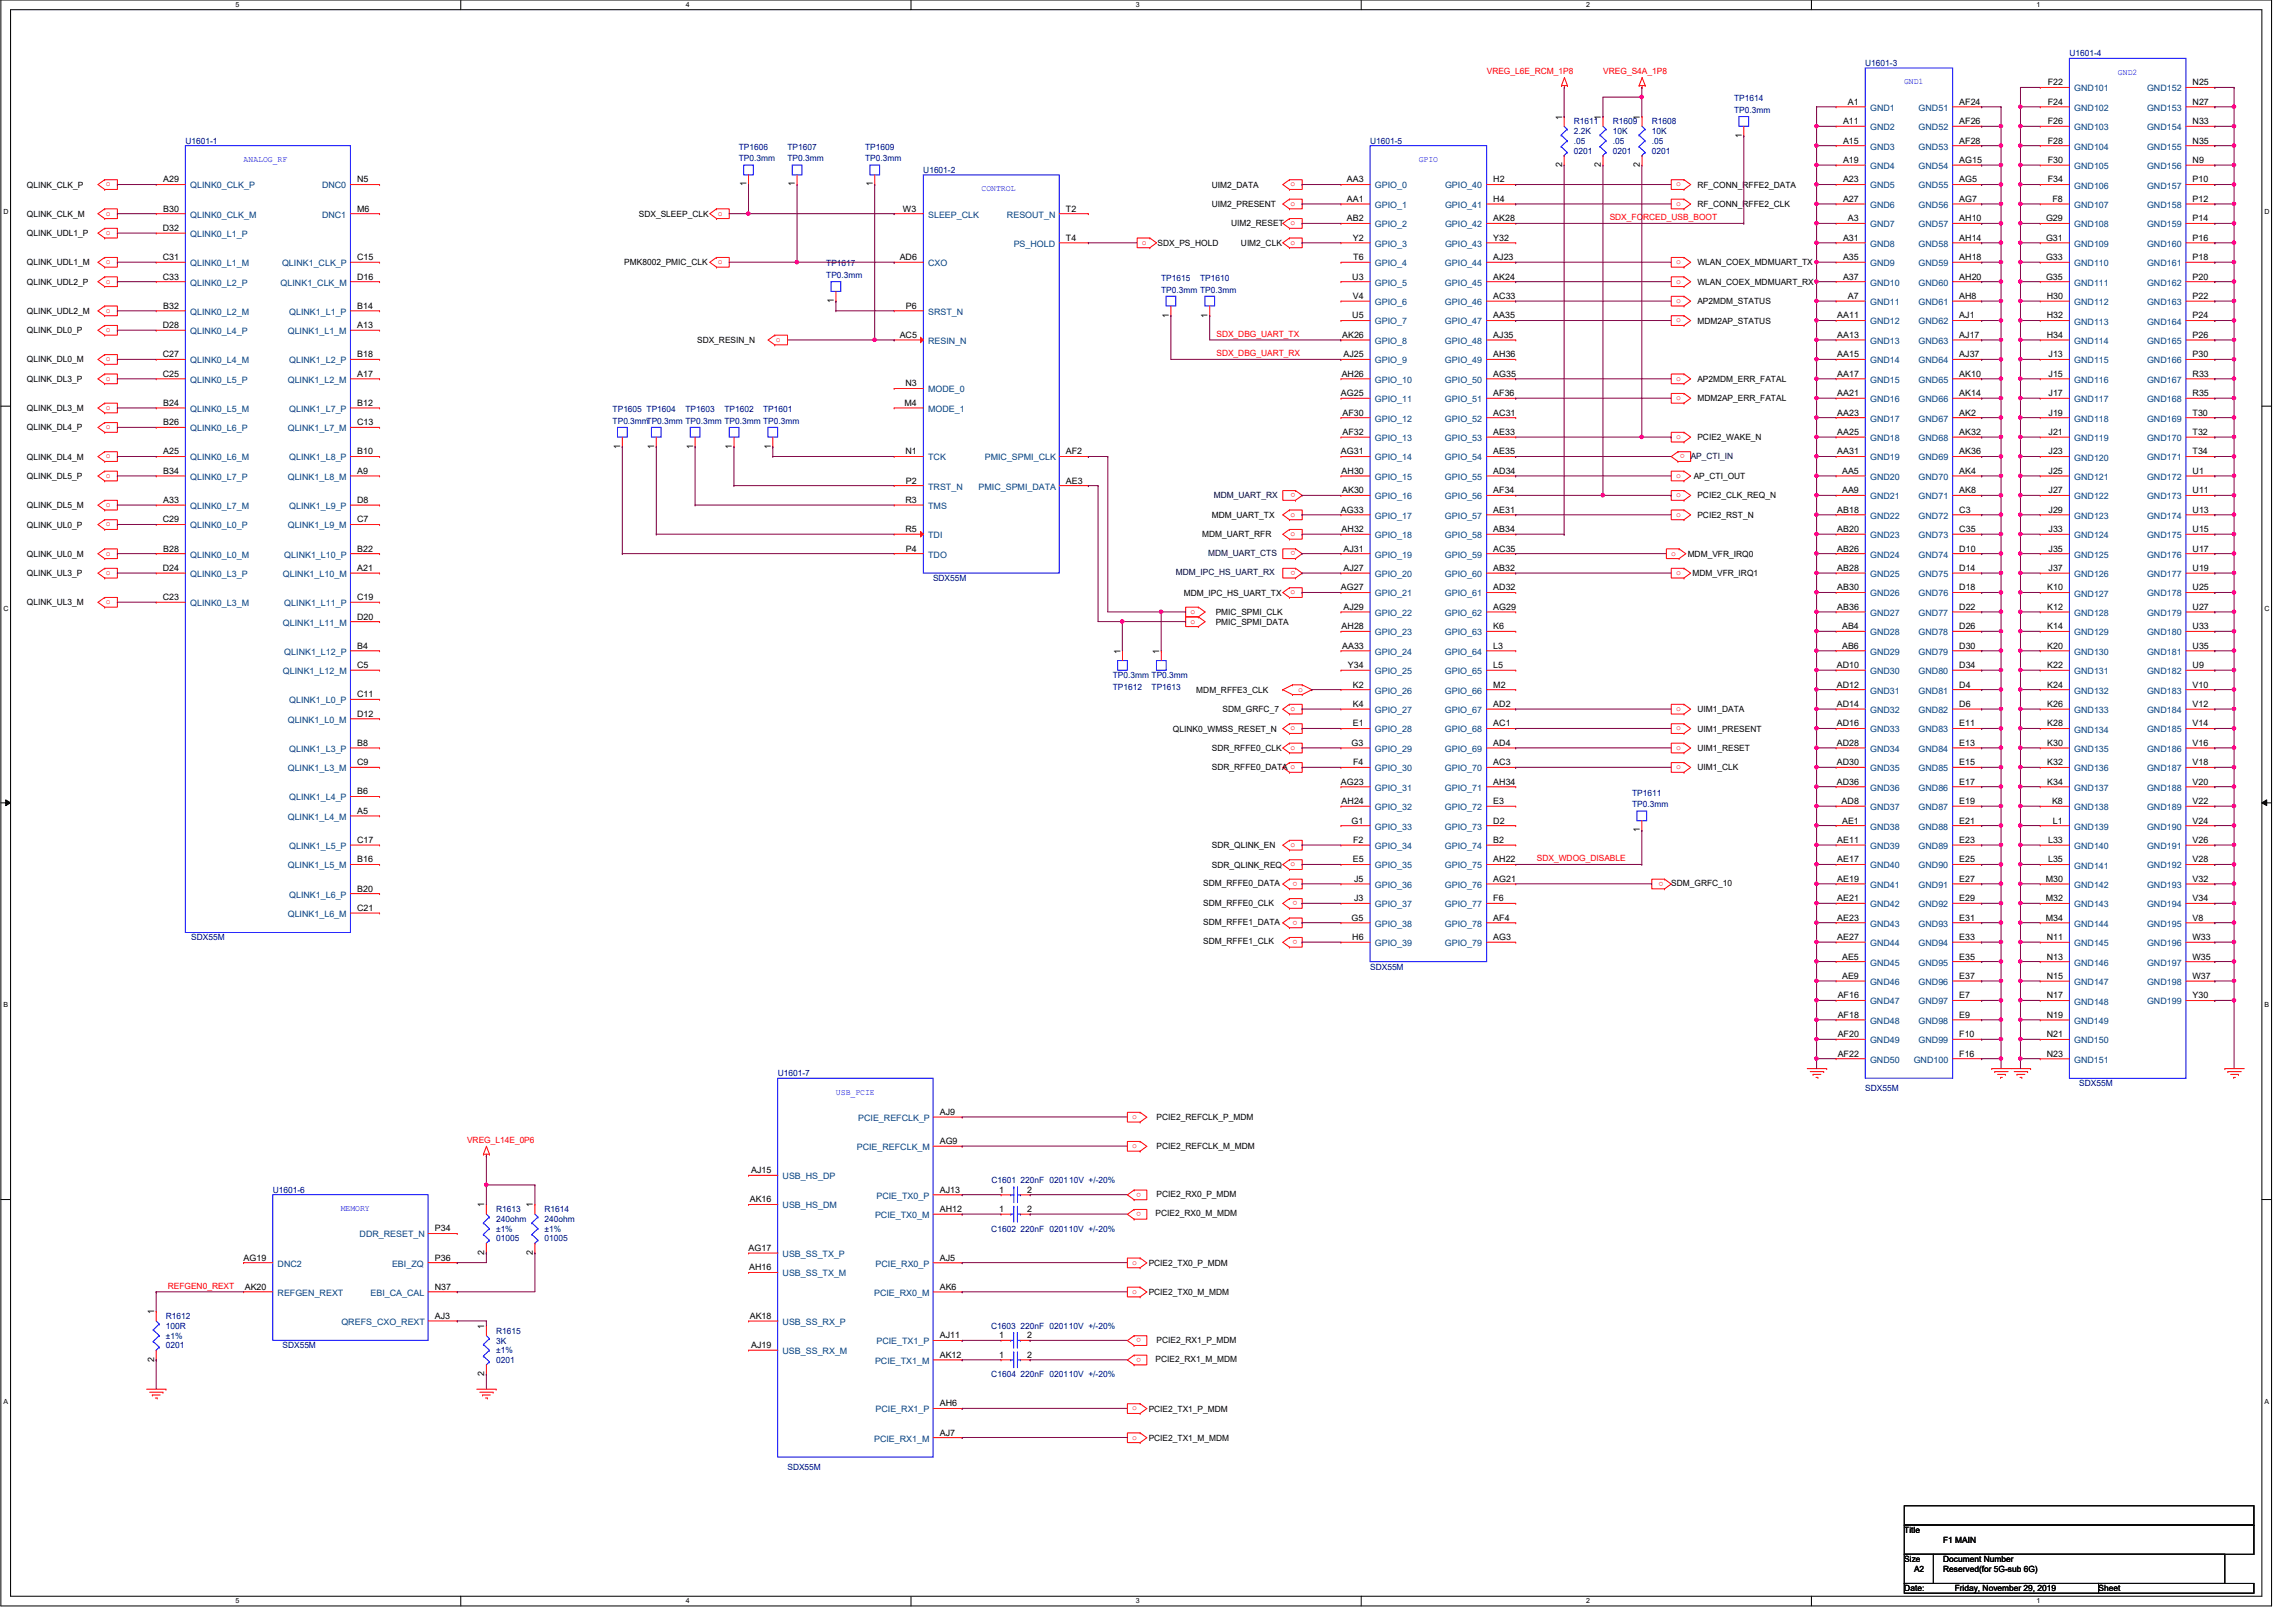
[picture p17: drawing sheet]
<svg xmlns="http://www.w3.org/2000/svg" width="420mm" height="297mm" viewBox="0 0 420 297" stroke-linecap="round" stroke-linejoin="round" font-family="sans-serif">
<defs><g id="words">
<g font-size="1.6" fill="#000080">
<text x="378.9" y="10.3">U1601-4</text>
<text x="341.5" y="12.1">U1601-3</text>
<text x="288.1" y="22.8">R1611</text>
<text x="295.2" y="22.8">R1609</text>
<text x="302.4" y="22.8">R1608</text>
<text x="317.5" y="18.5">TP1614</text>
<text x="317.5" y="20.7">TP0.3mm</text>
<text x="33.9" y="26.3">U1601-1</text>
<text x="135.3" y="27.4">TP1606</text>
<text x="135.3" y="29.5">TP0.3mm</text>
<text x="144.1" y="27.4">TP1607</text>
<text x="144.1" y="29.5">TP0.3mm</text>
<text x="158.4" y="27.4">TP1609</text>
<text x="158.4" y="29.5">TP0.3mm</text>
<text x="250.8" y="26.3">U1601-5</text>
<text x="288.1" y="24.5">2.2K</text>
<text x="288.1" y="26.3">.05</text>
<text x="288.1" y="28.1">0201</text>
<text x="295.2" y="24.5">10K</text>
<text x="295.2" y="26.3">.05</text>
<text x="295.2" y="28.1">0201</text>
<text x="302.4" y="24.6">10K</text>
<text x="302.4" y="26.3">.05</text>
<text x="302.4" y="28.1">0201</text>
<text x="169" y="31.7">U1601-2</text>
<text x="151.3" y="48.7">TP1617</text>
<text x="151.3" y="50.9">TP0.3mm</text>
<text x="212.6" y="51.4">TP1615</text>
<text x="212.6" y="53.5">TP0.3mm TP0.3mm</text>
<text x="219.7" y="51.4">TP1610</text>
<text x="112.2" y="75.4">TP1605 TP1604</text>
<text x="112.2" y="77.5">TP0.3mmTP0.3mm TP0.3mm TP0.3mm TP0.3mm</text>
<text x="125.5" y="75.4">TP1603</text>
<text x="132.6" y="75.4">TP1602</text>
<text x="139.7" y="75.4">TP1601</text>
<text x="170.8" y="106.3">SDX55M</text>
<text x="203.7" y="124.1">TP0.3mm TP0.3mm</text>
<text x="203.7" y="126.2">TP1612</text>
<text x="210.8" y="126.2">TP1613</text>
<text x="298.8" y="145.6">TP1611</text>
<text x="298.8" y="147.8">TP0.3mm</text>
<text x="35" y="172.1">SDX55M</text>
<text x="250.8" y="177.4">SDX55M</text>
<text x="142.4" y="197">U1601-7</text>
<text x="341.5" y="199.7">SDX55M</text>
<text x="380.6" y="198.8">SDX55M</text>
<text x="49.9" y="218.3">U1601-6</text>
<text x="90.8" y="221.9">R1613</text>
<text x="99.7" y="221.9">R1614</text>
<text x="181.5" y="216.6">C1601 220nF 020110V +/-20%</text>
<text x="90.8" y="223.6">240ohm</text>
<text x="90.8" y="225.4">±1%</text>
<text x="90.8" y="227.2">01005</text>
<text x="99.7" y="223.6">240ohm</text>
<text x="99.7" y="225.4">±1%</text>
<text x="99.7" y="227.2">01005</text>
<text x="181.5" y="225.4">C1602 220nF 020110V +/-20%</text>
<text x="30.4" y="241.4">R1612</text>
<text x="30.4" y="243.2">100R</text>
<text x="30.4" y="245">±1%</text>
<text x="90.8" y="244.1">R1615</text>
<text x="90.8" y="245.9">3K</text>
<text x="181.5" y="243.2">C1603 220nF 020110V +/-20%</text>
<text x="30.4" y="246.8">0201</text>
<text x="51.7" y="246.8">SDX55M</text>
<text x="90.8" y="247.7">±1%</text>
<text x="90.8" y="249.4">0201</text>
<text x="181.5" y="252.1">C1604 220nF 020110V +/-20%</text>
<text x="144.2" y="269">SDX55M</text>
</g>
<g font-size="1.6" fill="#f00">
<text x="272.2" y="13.5">VREG_L6E_RCM_1P8</text>
<text x="293.5" y="13.5">VREG_S4A_1P8</text>
<text x="19.4" y="34.1">o</text>
<text x="236.3" y="34.1">o</text>
<text x="306.9" y="34.1">o</text>
<text x="19.4" y="39.5">o</text>
<text x="131.4" y="39.5">o</text>
<text x="236.3" y="41.2">o</text>
<text x="236.3" y="37.7">o</text>
<text x="294.7" y="40.3">SDX_FORCED_USB_BOOT</text>
<text x="306.9" y="37.7">o</text>
<text x="19.4" y="43">o</text>
<text x="209.1" y="44.8">o</text>
<text x="236.3" y="44.8">o</text>
<text x="19.4" y="51.9">o</text>
<text x="19.4" y="48.3">o</text>
<text x="131.4" y="48.3">o</text>
<text x="306.9" y="51.9">o</text>
<text x="306.9" y="48.3">o</text>
<text x="19.4" y="57.2">o</text>
<text x="306.9" y="59">o</text>
<text x="306.9" y="55.5">o</text>
<text x="19.4" y="60.8">o</text>
<text x="142.1" y="62.6">o</text>
<text x="222.7" y="65.2">SDX_DBG_UART_RX</text>
<text x="222.7" y="61.7">SDX_DBG_UART_TX</text>
<text x="19.4" y="69.7">o</text>
<text x="19.4" y="66.1">o</text>
<text x="306.9" y="69.7">o</text>
<text x="19.4" y="75">o</text>
<text x="306.9" y="73.2">o</text>
<text x="19.4" y="83.9">o</text>
<text x="19.4" y="78.6">o</text>
<text x="306.9" y="80.3">o</text>
<text x="308.5" y="83.1" transform="rotate(180 308.5 83.1)">o</text>
<text x="19.4" y="87.5">o</text>
<text x="306.9" y="87.5">o</text>
<text x="19.4" y="92.8">o</text>
<text x="236.3" y="94.6">o</text>
<text x="237.2" y="90.3" transform="rotate(180 237.2 90.3)">o</text>
<text x="306.9" y="94.6">o</text>
<text x="306.9" y="91">o</text>
<text x="19.4" y="101.7">o</text>
<text x="19.4" y="96.3">o</text>
<text x="236.3" y="98.1">o</text>
<text x="237.2" y="100.9" transform="rotate(180 237.2 100.9)">o</text>
<text x="306" y="101.7">o</text>
<text x="19.4" y="105.2">o</text>
<text x="237.2" y="104.5" transform="rotate(180 237.2 104.5)">o</text>
<text x="306.9" y="105.2">o</text>
<text x="19.4" y="110.6">o</text>
<text x="218" y="112.3">o</text>
<text x="236.3" y="108.8">o</text>
<text x="218" y="114.1">o</text>
<text x="236.3" y="130.1">o</text>
<text x="237.7" y="126.6">o</text>
<text x="306.9" y="130.1">o</text>
<text x="236.3" y="137.2">o</text>
<text x="236.3" y="133.7">o</text>
<text x="306.9" y="137.2">o</text>
<text x="306.9" y="133.7">o</text>
<text x="306.9" y="140.8">o</text>
<text x="236.3" y="155">o</text>
<text x="236.3" y="158.6">o</text>
<text x="237.5" y="161.4" transform="rotate(180 237.5 161.4)">o</text>
<text x="281.4" y="157.7">SDX_WDOG_DISABLE</text>
<text x="304.5" y="161.4" transform="rotate(180 304.5 161.4)">o</text>
<text x="237.5" y="164.9" transform="rotate(180 237.5 164.9)">o</text>
<text x="237.5" y="168.5" transform="rotate(180 237.5 168.5)">o</text>
<text x="237.5" y="172" transform="rotate(180 237.5 172)">o</text>
<text x="85.5" y="209.1">VREG_L14E_0P6</text>
<text x="207.3" y="204.8">o</text>
<text x="207.3" y="210.1">o</text>
<text x="208.9" y="218.3" transform="rotate(180 208.9 218.3)">o</text>
<text x="208.9" y="221.8" transform="rotate(180 208.9 221.8)">o</text>
<text x="207.3" y="231.5">o</text>
<text x="30.7" y="235.9">REFGEN0_REXT</text>
<text x="207.3" y="236.8">o</text>
<text x="208.9" y="244.9" transform="rotate(180 208.9 244.9)">o</text>
<text x="208.9" y="248.5" transform="rotate(180 208.9 248.5)">o</text>
<text x="207.3" y="258.1">o</text>
<text x="207.3" y="263.5">o</text>
</g>
<g font-size="1.6" fill="#00f">
<text x="348.6" y="15.4">GND1</text>
<text x="387.7" y="13.7">GND2</text>
<text x="44.6" y="29.7">ANALOG_RF</text>
<text x="259.7" y="29.7">GPIO</text>
<text x="179.7" y="35">CONTROL</text>
<text x="153" y="200.3">USB_PCIE</text>
<text x="62.4" y="221.7">MEMORY</text>
</g>
<g font-size="1.6">
<text x="374.9" y="15.6">F22</text>
<text x="401.4" y="15.6">N25</text>
<text x="286" y="21.9" transform="rotate(-90 286 21.9)">1</text>
<text x="293.1" y="21.9" transform="rotate(-90 293.1 21.9)">1</text>
<text x="300.2" y="21.9" transform="rotate(-90 300.2 21.9)">1</text>
<text x="337.4" y="22.7">A11</text>
<text x="338.3" y="19.2">A1</text>
<text x="358.7" y="22.7">AF26</text>
<text x="358.7" y="19.2">AF24</text>
<text x="374.9" y="22.7">F26</text>
<text x="374.9" y="19.2">F24</text>
<text x="401.4" y="22.7">N33</text>
<text x="401.4" y="19.2">N27</text>
<text x="318.9" y="25.2" transform="rotate(-90 318.9 25.2)">1</text>
<text x="337.4" y="29.8">A19</text>
<text x="337.4" y="26.3">A15</text>
<text x="358.7" y="29.8">AG15</text>
<text x="358.7" y="26.3">AF28</text>
<text x="374.9" y="29.8">F30</text>
<text x="374.9" y="26.3">F28</text>
<text x="401.4" y="29.8">N9</text>
<text x="401.4" y="26.3">N35</text>
<text x="4.9" y="34.3">QLINK_CLK_P</text>
<text x="29.9" y="33.4">A29</text>
<text x="65.4" y="33.4">N5</text>
<text x="136.7" y="34.1" transform="rotate(-90 136.7 34.1)">1</text>
<text x="145.5" y="34.1" transform="rotate(-90 145.5 34.1)">1</text>
<text x="159.8" y="34.1" transform="rotate(-90 159.8 34.1)">1</text>
<text x="221.9" y="34.3">UIM2_DATA</text>
<text x="246.6" y="33.4">AA3</text>
<text x="273.4" y="33.4">H2</text>
<text x="286" y="30.6" transform="rotate(-90 286 30.6)">2</text>
<text x="293.1" y="30.6" transform="rotate(-90 293.1 30.6)">2</text>
<text x="300.2" y="30.6" transform="rotate(-90 300.2 30.6)">2</text>
<text x="310.8" y="34.3">RF_CONN_RFFE2_DATA</text>
<text x="337.4" y="33.4">A23</text>
<text x="358.7" y="33.4">AG5</text>
<text x="374.9" y="33.4">F34</text>
<text x="401.4" y="33.4">P10</text>
<text x="4.9" y="39.7">QLINK_CLK_M</text>
<text x="29.9" y="38.7">B30</text>
<text x="65.4" y="38.7">M6</text>
<text x="117" y="39.7">SDX_SLEEP_CLK</text>
<text x="165.3" y="38.7">W3</text>
<text x="195.1" y="38.7">T2</text>
<text x="221.9" y="37.9">UIM2_PRESENT</text>
<text x="225.4" y="41.4">UIM2_RESET</text>
<text x="246.6" y="40.5">AB2</text>
<text x="246.6" y="37">AA1</text>
<text x="273.4" y="40.5">AK28</text>
<text x="273.4" y="37">H4</text>
<text x="310.7" y="37.9">RF_CONN_RFFE2_CLK</text>
<text x="337.4" y="37">A27</text>
<text x="338.3" y="40.5">A3</text>
<text x="358.7" y="40.5">AH10</text>
<text x="358.7" y="37">AG7</text>
<text x="374.6" y="40.5">G29</text>
<text x="375.8" y="37">F8</text>
<text x="401.4" y="40.5">P14</text>
<text x="401.4" y="37">P12</text>
<text x="4.9" y="43.2">QLINK_UDL1_P</text>
<text x="29.8" y="47.6">C31</text>
<text x="29.8" y="42.3">D32</text>
<text x="65.4" y="47.6">C15</text>
<text x="164.7" y="47.6">AD6</text>
<text x="195.1" y="44.1">T4</text>
<text x="211.9" y="45">SDX_PS_HOLD</text>
<text x="227.2" y="45">UIM2_CLK</text>
<text x="247.7" y="44.1">Y2</text>
<text x="247.7" y="47.6">T6</text>
<text x="273.4" y="47.6">AJ23</text>
<text x="273.4" y="44.1">Y32</text>
<text x="337.4" y="47.6">A35</text>
<text x="337.4" y="44.1">A31</text>
<text x="358.7" y="47.6">AH18</text>
<text x="358.7" y="44.1">AH14</text>
<text x="374.6" y="47.6">G33</text>
<text x="374.6" y="44.1">G31</text>
<text x="401.4" y="47.6">P18</text>
<text x="401.4" y="44.1">P16</text>
<text x="4.9" y="52.1">QLINK_UDL2_P</text>
<text x="4.9" y="48.6">QLINK_UDL1_M</text>
<text x="29.8" y="51.2">C33</text>
<text x="65.4" y="51.2">D16</text>
<text x="114.3" y="48.6">PMK8002_PMIC_CLK</text>
<text x="247.6" y="51.2">U3</text>
<text x="273.4" y="51.2">AK24</text>
<text x="310.7" y="52.1">WLAN_COEX_MDMUART_RX</text>
<text x="310.8" y="48.6">WLAN_COEX_MDMUART_TX</text>
<text x="337.4" y="51.2">A37</text>
<text x="358.7" y="51.2">AH20</text>
<text x="374.6" y="51.2">G35</text>
<text x="401.4" y="51.2">P20</text>
<text x="4.9" y="57.4">QLINK_UDL2_M</text>
<text x="29.9" y="56.5">B32</text>
<text x="65.4" y="56.5">B14</text>
<text x="152.7" y="55.4" transform="rotate(-90 152.7 55.4)">1</text>
<text x="165.9" y="56.5">P6</text>
<text x="214" y="58.1" transform="rotate(-90 214 58.1)">1</text>
<text x="221.1" y="58.1" transform="rotate(-90 221.1 58.1)">1</text>
<text x="247.6" y="58.3">U5</text>
<text x="247.7" y="54.7">V4</text>
<text x="273.4" y="58.3">AA35</text>
<text x="273.4" y="54.7">AC33</text>
<text x="310.8" y="59.2">MDM2AP_STATUS</text>
<text x="310.8" y="55.7">AP2MDM_STATUS</text>
<text x="336.4" y="58.3">AA11</text>
<text x="338.3" y="54.7">A7</text>
<text x="358.7" y="58.3">AJ1</text>
<text x="358.7" y="54.7">AH8</text>
<text x="374.7" y="58.3">H32</text>
<text x="374.7" y="54.7">H30</text>
<text x="401.4" y="58.3">P24</text>
<text x="401.4" y="54.7">P22</text>
<text x="4.9" y="61">QLINK_DL0_P</text>
<text x="29.8" y="65.4">C27</text>
<text x="29.8" y="60.1">D28</text>
<text x="65.4" y="65.4">B18</text>
<text x="65.4" y="60.1">A13</text>
<text x="127.6" y="62.8">SDX_RESIN_N</text>
<text x="164.7" y="61.8">AC5</text>
<text x="245.7" y="61.8">AK26</text>
<text x="246" y="65.4">AJ25</text>
<text x="273.4" y="65.4">AH36</text>
<text x="273.4" y="61.8">AJ35</text>
<text x="336.4" y="65.4">AA15</text>
<text x="336.4" y="61.8">AA13</text>
<text x="358.7" y="65.4">AJ37</text>
<text x="358.7" y="61.8">AJ17</text>
<text x="374.7" y="61.8">H34</text>
<text x="375" y="65.4">J13</text>
<text x="401.4" y="65.4">P30</text>
<text x="401.4" y="61.8">P26</text>
<text x="4.9" y="69.9">QLINK_DL3_P</text>
<text x="4.9" y="66.3">QLINK_DL0_M</text>
<text x="29.8" y="69">C25</text>
<text x="65.4" y="69">A17</text>
<text x="165.8" y="70.7">N3</text>
<text x="245.6" y="69">AH26</text>
<text x="273.4" y="69">AG35</text>
<text x="310.8" y="69.9">AP2MDM_ERR_FATAL</text>
<text x="336.4" y="69">AA17</text>
<text x="358.7" y="68.9">AK10</text>
<text x="375" y="69">J15</text>
<text x="401.4" y="69">R33</text>
<text x="4.9" y="75.2">QLINK_DL3_M</text>
<text x="29.9" y="77.8">B26</text>
<text x="29.9" y="74.3">B24</text>
<text x="65.4" y="77.8">C13</text>
<text x="65.4" y="74.3">B12</text>
<text x="165.6" y="74.3">M4</text>
<text x="245.5" y="72.5">AG25</text>
<text x="245.8" y="76.1">AF30</text>
<text x="273.4" y="76.1">AC31</text>
<text x="273.4" y="72.5">AF36</text>
<text x="310.7" y="73.4">MDM2AP_ERR_FATAL</text>
<text x="336.4" y="76.1">AA23</text>
<text x="336.4" y="72.5">AA21</text>
<text x="358.7" y="76.1">AK2</text>
<text x="358.7" y="72.5">AK14</text>
<text x="375" y="76.1">J19</text>
<text x="375" y="72.5">J17</text>
<text x="401.4" y="76.1">T30</text>
<text x="401.4" y="72.5">R35</text>
<text x="4.9" y="78.8">QLINK_DL4_P</text>
<text x="29.9" y="83.2">A25</text>
<text x="65.4" y="83.2">B10</text>
<text x="113.6" y="82.1" transform="rotate(-90 113.6 82.1)">1</text>
<text x="119.8" y="82.1" transform="rotate(-90 119.8 82.1)">1</text>
<text x="126.9" y="82.1" transform="rotate(-90 126.9 82.1)">1</text>
<text x="134" y="82.1" transform="rotate(-90 134 82.1)">1</text>
<text x="141.1" y="82.1" transform="rotate(-90 141.1 82.1)">1</text>
<text x="165.8" y="83.2">N1</text>
<text x="195.1" y="83.2">AF2</text>
<text x="245.5" y="83.2">AG31</text>
<text x="245.8" y="79.6">AF32</text>
<text x="273.4" y="83.2">AE35</text>
<text x="273.4" y="79.6">AE33</text>
<text x="310.8" y="80.6">PCIE2_WAKE_N</text>
<text x="336.4" y="83.2">AA31</text>
<text x="336.4" y="79.6">AA25</text>
<text x="358.7" y="83.2">AK36</text>
<text x="358.7" y="79.6">AK32</text>
<text x="375" y="83.2">J23</text>
<text x="375" y="79.6">J21</text>
<text x="401.4" y="83.2">T34</text>
<text x="401.4" y="79.6">T32</text>
<text x="4.9" y="87.7">QLINK_DL5_P</text>
<text x="4.9" y="84.1">QLINK_DL4_M</text>
<text x="29.9" y="86.7">B34</text>
<text x="65.4" y="86.7">A9</text>
<text x="165.9" y="88.5">P2</text>
<text x="195.1" y="88.5">AE3</text>
<text x="245.6" y="86.7">AH30</text>
<text x="273.4" y="86.7">AD34</text>
<text x="310.1" y="87.7">AP_CTI_OUT</text>
<text x="337.2" y="86.7">AA5</text>
<text x="358.7" y="86.7">AK4</text>
<text x="375" y="86.7">J25</text>
<text x="401.4" y="86.7">U1</text>
<text x="4.9" y="93">QLINK_DL5_M</text>
<text x="29.8" y="95.6">C29</text>
<text x="29.9" y="92.1">A33</text>
<text x="65.4" y="95.6">C7</text>
<text x="65.4" y="92.1">D8</text>
<text x="165.8" y="92.1">R3</text>
<text x="221.9" y="94.8">MDM_UART_TX</text>
<text x="245.5" y="93.8">AG33</text>
<text x="245.7" y="90.3">AK30</text>
<text x="273.4" y="93.8">AE31</text>
<text x="273.4" y="90.3">AF34</text>
<text x="310.8" y="94.8">PCIE2_RST_N</text>
<text x="310.8" y="91.2">PCIE2_CLK_REQ_N</text>
<text x="336.4" y="93.8">AB18</text>
<text x="337.2" y="90.3">AA9</text>
<text x="358.7" y="93.8">C3</text>
<text x="358.7" y="90.3">AK8</text>
<text x="375" y="93.8">J29</text>
<text x="375" y="90.3">J27</text>
<text x="401.4" y="93.8">U13</text>
<text x="401.4" y="90.3">U11</text>
<text x="4.9" y="101.9">QLINK_UL0_M</text>
<text x="4.9" y="96.6">QLINK_UL0_P</text>
<text x="29.9" y="101">B28</text>
<text x="65.4" y="101">B22</text>
<text x="165.8" y="97.4">R5</text>
<text x="165.9" y="100.9">P4</text>
<text x="220.1" y="98.3">MDM_UART_RFR</text>
<text x="245.6" y="97.4">AH32</text>
<text x="246" y="101">AJ31</text>
<text x="273.4" y="101">AC35</text>
<text x="273.4" y="97.4">AB34</text>
<text x="309" y="101.9">MDM_VFR_IRQ0</text>
<text x="336.4" y="100.9">AB26</text>
<text x="336.4" y="97.4">AB20</text>
<text x="358.7" y="100.9">D10</text>
<text x="358.7" y="97.4">C35</text>
<text x="375" y="101">J35</text>
<text x="375" y="97.4">J33</text>
<text x="401.4" y="101">U17</text>
<text x="401.4" y="97.4">U15</text>
<text x="4.9" y="105.5">QLINK_UL3_P</text>
<text x="29.8" y="104.5">D24</text>
<text x="65.4" y="104.5">A21</text>
<text x="246" y="104.5">AJ27</text>
<text x="273.4" y="104.5">AB32</text>
<text x="309.9" y="105.4">MDM_VFR_IRQ1</text>
<text x="336.4" y="104.5">AB28</text>
<text x="358.7" y="104.5">D14</text>
<text x="375" y="104.5">J37</text>
<text x="401.4" y="104.5">U19</text>
<text x="4.9" y="110.8">QLINK_UL3_M</text>
<text x="29.8" y="109.8">C23</text>
<text x="65.4" y="113.4">D20</text>
<text x="65.4" y="109.8">C19</text>
<text x="216.7" y="109">MDM_IPC_HS_UART_TX</text>
<text x="222.6" y="112.6">PMIC_SPMI_CLK</text>
<text x="245.5" y="108.1">AG27</text>
<text x="246" y="111.6">AJ29</text>
<text x="273.4" y="111.6">AG29</text>
<text x="273.4" y="108.1">AD32</text>
<text x="336.4" y="111.6">AB36</text>
<text x="336.4" y="108.1">AB30</text>
<text x="358.7" y="111.6">D22</text>
<text x="358.7" y="108.1">D18</text>
<text x="374.8" y="111.6">K12</text>
<text x="374.8" y="108.1">K10</text>
<text x="401.4" y="111.6">U27</text>
<text x="401.4" y="108.1">U25</text>
<text x="65.4" y="118.7">B4</text>
<text x="205.1" y="119.7" transform="rotate(-90 205.1 119.7)">1</text>
<text x="212.2" y="119.7" transform="rotate(-90 212.2 119.7)">1</text>
<text x="222.6" y="114.3">PMIC_SPMI_DATA</text>
<text x="245.6" y="115.2">AH28</text>
<text x="245.7" y="118.7">AA33</text>
<text x="273.4" y="118.7">L3</text>
<text x="273.4" y="115.2">K6</text>
<text x="337.2" y="118.7">AB6</text>
<text x="337.2" y="115.2">AB4</text>
<text x="358.7" y="118.7">D30</text>
<text x="358.7" y="115.2">D26</text>
<text x="374.8" y="118.7">K20</text>
<text x="374.8" y="115.2">K14</text>
<text x="401.4" y="118.7">U35</text>
<text x="401.4" y="115.2">U33</text>
<text x="65.4" y="122.3">C5</text>
<text x="246.8" y="122.3">Y34</text>
<text x="247.7" y="125.8">K2</text>
<text x="273.4" y="125.8">M2</text>
<text x="273.4" y="122.3">L5</text>
<text x="336.3" y="125.8">AD12</text>
<text x="336.3" y="122.3">AD10</text>
<text x="358.7" y="125.8">D4</text>
<text x="358.7" y="122.3">D34</text>
<text x="374.8" y="125.9">K24</text>
<text x="374.8" y="122.3">K22</text>
<text x="401.4" y="125.8">V10</text>
<text x="401.4" y="122.3">U9</text>
<text x="65.4" y="131.2">D12</text>
<text x="65.4" y="127.6">C11</text>
<text x="219" y="126.8">MDM_RFFE3_CLK</text>
<text x="223.8" y="130.3">SDM_GRFC_7</text>
<text x="247.7" y="129.4">K4</text>
<text x="273.4" y="129.4">AD2</text>
<text x="310.7" y="130.3">UIM1_DATA</text>
<text x="336.3" y="129.4">AD14</text>
<text x="358.7" y="129.4">D6</text>
<text x="374.8" y="129.4">K26</text>
<text x="401.4" y="129.4">V12</text>
<text x="65.4" y="136.5">B8</text>
<text x="214.7" y="133.9">QLINK0_WMSS_RESET_N</text>
<text x="221.9" y="137.5">SDR_RFFE0_CLK</text>
<text x="247.4" y="136.5">G3</text>
<text x="247.7" y="133">E1</text>
<text x="273.4" y="136.5">AD4</text>
<text x="273.4" y="133">AC1</text>
<text x="310.7" y="137.5">UIM1_RESET</text>
<text x="310.7" y="133.9">UIM1_PRESENT</text>
<text x="336.3" y="136.5">AD28</text>
<text x="336.3" y="132.9">AD16</text>
<text x="358.7" y="136.5">E13</text>
<text x="358.7" y="132.9">E11</text>
<text x="374.8" y="136.5">K30</text>
<text x="374.8" y="133">K28</text>
<text x="401.4" y="136.5">V16</text>
<text x="401.4" y="133">V14</text>
<text x="65.4" y="140.1">C9</text>
<text x="221.9" y="141">SDR_RFFE0_DATA o</text>
<text x="245.5" y="143.6">AG23</text>
<text x="247.7" y="140.1">F4</text>
<text x="273.4" y="143.6">AH34</text>
<text x="273.4" y="140.1">AC3</text>
<text x="310.7" y="141">UIM1_CLK</text>
<text x="336.3" y="143.6">AD36</text>
<text x="336.3" y="140.1">AD30</text>
<text x="358.7" y="143.6">E17</text>
<text x="358.7" y="140.1">E15</text>
<text x="374.8" y="143.6">K34</text>
<text x="374.8" y="140.1">K32</text>
<text x="401.4" y="143.6">V20</text>
<text x="401.4" y="140.1">V18</text>
<text x="65.4" y="148.9">A5</text>
<text x="65.4" y="145.4">B6</text>
<text x="245.6" y="147.2">AH24</text>
<text x="273.4" y="147.2">E3</text>
<text x="337.2" y="147.2">AD8</text>
<text x="358.7" y="147.2">E19</text>
<text x="375.7" y="147.2">K8</text>
<text x="401.4" y="147.2">V22</text>
<text x="65.4" y="154.3">C17</text>
<text x="221.9" y="155.2">SDR_QLINK_EN</text>
<text x="247.4" y="150.7">G1</text>
<text x="247.7" y="154.3">F2</text>
<text x="273.4" y="154.3">B2</text>
<text x="273.4" y="150.7">D2</text>
<text x="300.2" y="152.3" transform="rotate(-90 300.2 152.3)">1</text>
<text x="336.4" y="154.3">AE11</text>
<text x="337.2" y="150.7">AE1</text>
<text x="358.7" y="154.3">E23</text>
<text x="358.7" y="150.7">E21</text>
<text x="375" y="154.3">L33</text>
<text x="375.8" y="150.7">L1</text>
<text x="401.4" y="154.3">V26</text>
<text x="401.4" y="150.7">V24</text>
<text x="65.4" y="157.8">B16</text>
<text x="221.9" y="158.8">SDR_QLINK_REQ</text>
<text x="247.7" y="157.8">E5</text>
<text x="247.9" y="161.4">J5</text>
<text x="273.4" y="161.4">AG21</text>
<text x="273.4" y="157.8">AH22</text>
<text x="336.4" y="161.4">AE19</text>
<text x="336.4" y="157.8">AE17</text>
<text x="358.7" y="161.4">E27</text>
<text x="358.7" y="157.8">E25</text>
<text x="374.5" y="161.4">M30</text>
<text x="375" y="157.9">L35</text>
<text x="401.4" y="161.4">V32</text>
<text x="401.4" y="157.8">V28</text>
<text x="65.4" y="166.7">C21</text>
<text x="65.4" y="163.2">B20</text>
<text x="220.3" y="165.7">SDM_RFFE0_CLK</text>
<text x="220.3" y="162.2">SDM_RFFE0_DATA</text>
<text x="247.9" y="165">J3</text>
<text x="273.4" y="165">F6</text>
<text x="306" y="162.2">SDM_GRFC_10</text>
<text x="336.4" y="164.9">AE21</text>
<text x="358.7" y="164.9">E29</text>
<text x="374.5" y="165">M32</text>
<text x="401.4" y="165">V34</text>
<text x="220.3" y="169.3">SDM_RFFE1_DATA</text>
<text x="220.3" y="172.8">SDM_RFFE1_CLK</text>
<text x="247.4" y="168.5">G5</text>
<text x="247.6" y="172.1">H6</text>
<text x="273.4" y="172.1">AG3</text>
<text x="273.4" y="168.5">AF4</text>
<text x="336.4" y="172.1">AE27</text>
<text x="336.4" y="168.5">AE23</text>
<text x="358.7" y="172.1">E33</text>
<text x="358.7" y="168.5">E31</text>
<text x="374.5" y="168.5">M34</text>
<text x="374.7" y="172.1">N11</text>
<text x="401.4" y="172.1">W33</text>
<text x="401.4" y="168.5">V8</text>
<text x="337.2" y="179.2">AE9</text>
<text x="337.2" y="175.6">AE5</text>
<text x="358.7" y="179.2">E37</text>
<text x="358.7" y="175.6">E35</text>
<text x="374.7" y="179.2">N15</text>
<text x="374.7" y="175.6">N13</text>
<text x="401.4" y="179.2">W37</text>
<text x="401.4" y="175.6">W35</text>
<text x="336.4" y="182.7">AF16</text>
<text x="358.7" y="182.7">E7</text>
<text x="374.7" y="182.7">N17</text>
<text x="401.4" y="182.7">Y30</text>
<text x="336.4" y="189.8">AF20</text>
<text x="336.4" y="186.3">AF18</text>
<text x="358.7" y="189.8">F10</text>
<text x="358.7" y="186.3">E9</text>
<text x="374.7" y="189.9">N21</text>
<text x="374.7" y="186.3">N19</text>
<text x="336.4" y="193.4">AF22</text>
<text x="358.7" y="193.4">F16</text>
<text x="374.7" y="193.4">N23</text>
<text x="172.1" y="209.4">AG9</text>
<text x="172.1" y="204.1">AJ9</text>
<text x="211.7" y="205">PCIE2_REFCLK_P_MDM</text>
<text x="137.5" y="214.7">AJ15</text>
<text x="211.7" y="210.3">PCIE2_REFCLK_M_MDM</text>
<text x="88.7" y="221" transform="rotate(-90 88.7 221)">1</text>
<text x="97.5" y="221" transform="rotate(-90 97.5 221)">1</text>
<text x="137.3" y="220.1">AK16</text>
<text x="172.1" y="221.8">AH12</text>
<text x="172.1" y="218.3">AJ13</text>
<text x="182.9" y="221.8">1</text>
<text x="182.9" y="218.3">1</text>
<text x="188" y="221.8">2</text>
<text x="188.1" y="218.3">2</text>
<text x="211.7" y="219.1">PCIE2_RX0_P_MDM</text>
<text x="79.6" y="225.4">P34</text>
<text x="211.6" y="222.6">PCIE2_RX0_M_MDM</text>
<text x="44.6" y="230.7">AG19</text>
<text x="79.6" y="230.7">P36</text>
<text x="88.7" y="229.7" transform="rotate(-90 88.7 229.7)">2</text>
<text x="97.5" y="229.7" transform="rotate(-90 97.5 229.7)">2</text>
<text x="137" y="229">AG17</text>
<text x="137.2" y="232.5">AH16</text>
<text x="172.1" y="230.7">AJ5</text>
<text x="210.3" y="231.7">PCIE2_TX0_P_MDM</text>
<text x="44.8" y="236">AK20</text>
<text x="79.6" y="236">N37</text>
<text x="172.1" y="236.1">AK6</text>
<text x="210.3" y="237">PCIE2_TX0_M_MDM</text>
<text x="28.2" y="240.5" transform="rotate(-90 28.2 240.5)">1</text>
<text x="79.6" y="241.4">AJ3</text>
<text x="88.7" y="243.2" transform="rotate(-90 88.7 243.2)">1</text>
<text x="137.3" y="241.4">AK18</text>
<text x="172.1" y="245">AJ11</text>
<text x="182.9" y="244.9">1</text>
<text x="188" y="244.9">2</text>
<text x="211.7" y="245.7">PCIE2_RX1_P_MDM</text>
<text x="28.2" y="249.2" transform="rotate(-90 28.2 249.2)">2</text>
<text x="88.7" y="251.9" transform="rotate(-90 88.7 251.9)">2</text>
<text x="137.5" y="246.7">AJ19</text>
<text x="172.1" y="248.5">AK12</text>
<text x="182.9" y="248.5">1</text>
<text x="188" y="248.5">2</text>
<text x="211.6" y="249.3">PCIE2_RX1_M_MDM</text>
<text x="172.1" y="257.4">AH6</text>
<text x="172.1" y="262.7">AJ7</text>
<text x="210.3" y="258.4">PCIE2_TX1_P_MDM</text>
<text x="210.3" y="263.7">PCIE2_TX1_M_MDM</text>
<text x="348.6" y="280.6">Title</text>
<text x="348.6" y="285.9">Size</text>
<text x="350.4" y="287.7">A2</text>
<text x="355.7" y="285.9">Document Number</text>
<text x="355.7" y="287.7">Reserved(for 5G-sub 6G)</text>
<text x="355.7" y="282.4">F1 MAIN</text>
<text x="348.6" y="291.2">Date:</text>
<text x="357.9" y="291.2">Friday, November 29, 2019</text>
<text x="384.2" y="291.2">Sheet</text>
</g>
<g font-size="1.6" fill="#004080">
<text x="379.7" y="16.7">GND101</text>
<text x="393.1" y="16.7">GND152</text>
<text x="342.4" y="23.8">GND2</text>
<text x="342.4" y="20.3">GND1</text>
<text x="351.3" y="23.8">GND52</text>
<text x="351.3" y="20.3">GND51</text>
<text x="379.7" y="23.8">GND103</text>
<text x="379.7" y="20.3">GND102</text>
<text x="393.1" y="23.8">GND154</text>
<text x="393.1" y="20.3">GND153</text>
<text x="342.4" y="27.4">GND3</text>
<text x="351.3" y="27.4">GND53</text>
<text x="379.7" y="27.4">GND104</text>
<text x="393.1" y="27.4">GND155</text>
<text x="34.8" y="34.5">QLINK0_CLK_P</text>
<text x="59" y="34.5">DNC0</text>
<text x="251.7" y="34.5">GPIO_0</text>
<text x="264.5" y="34.5">GPIO_40</text>
<text x="342.4" y="34.5">GND5</text>
<text x="342.4" y="30.9">GND4</text>
<text x="351.3" y="34.5">GND55</text>
<text x="351.3" y="30.9">GND54</text>
<text x="379.7" y="34.5">GND106</text>
<text x="379.7" y="30.9">GND105</text>
<text x="393.1" y="34.5">GND157</text>
<text x="393.1" y="30.9">GND156</text>
<text x="34.8" y="39.8">QLINK0_CLK_M</text>
<text x="59" y="39.8">DNC1</text>
<text x="169.9" y="39.8">SLEEP_CLK</text>
<text x="184.4" y="39.8">RESOUT_N</text>
<text x="251.7" y="41.6">GPIO_2</text>
<text x="251.7" y="38.1">GPIO_1</text>
<text x="264.5" y="41.6">GPIO_42</text>
<text x="264.5" y="38.1">GPIO_41</text>
<text x="342.4" y="41.6">GND7</text>
<text x="342.4" y="38.1">GND6</text>
<text x="351.3" y="41.6">GND57</text>
<text x="351.3" y="38.1">GND56</text>
<text x="379.7" y="41.6">GND108</text>
<text x="379.7" y="38.1">GND107</text>
<text x="393.1" y="41.6">GND159</text>
<text x="393.1" y="38.1">GND158</text>
<text x="34.8" y="43.4">QLINK0_L1_P</text>
<text x="185.6" y="45.2">PS_HOLD</text>
<text x="251.7" y="45.2">GPIO_3</text>
<text x="264.5" y="45.2">GPIO_43</text>
<text x="342.4" y="45.2">GND8</text>
<text x="351.3" y="45.2">GND58</text>
<text x="379.7" y="45.2">GND109</text>
<text x="393.1" y="45.2">GND160</text>
<text x="34.8" y="52.3">QLINK0_L2_P</text>
<text x="34.8" y="48.7">QLINK0_L1_M</text>
<text x="51.4" y="52.3">QLINK1_CLK_M</text>
<text x="51.6" y="48.7">QLINK1_CLK_P</text>
<text x="169.9" y="48.7">CXO</text>
<text x="251.7" y="52.3">GPIO_5</text>
<text x="251.7" y="48.7">GPIO_4</text>
<text x="264.5" y="52.3">GPIO_45</text>
<text x="264.5" y="48.7">GPIO_44</text>
<text x="342.4" y="52.3">GND10</text>
<text x="342.4" y="48.7">GND9</text>
<text x="351.3" y="52.3">GND60</text>
<text x="351.3" y="48.7">GND59</text>
<text x="379.7" y="52.3">GND111</text>
<text x="379.7" y="48.7">GND110</text>
<text x="393.1" y="52.3">GND162</text>
<text x="393.1" y="48.7">GND161</text>
<text x="34.8" y="57.6">QLINK0_L2_M</text>
<text x="52.9" y="57.6">QLINK1_L1_P</text>
<text x="169.9" y="57.6">SRST_N</text>
<text x="251.7" y="59.4">GPIO_7</text>
<text x="251.7" y="55.8">GPIO_6</text>
<text x="264.5" y="59.4">GPIO_47</text>
<text x="264.5" y="55.8">GPIO_46</text>
<text x="342.4" y="59.4">GND12</text>
<text x="342.4" y="55.8">GND11</text>
<text x="351.3" y="59.4">GND62</text>
<text x="351.3" y="55.8">GND61</text>
<text x="379.7" y="59.4">GND113</text>
<text x="379.7" y="55.8">GND112</text>
<text x="393.1" y="59.4">GND164</text>
<text x="393.1" y="55.8">GND163</text>
<text x="34.8" y="61.2">QLINK0_L4_P</text>
<text x="52.7" y="61.2">QLINK1_L1_M</text>
<text x="169.9" y="62.9">RESIN_N</text>
<text x="251.7" y="62.9">GPIO_8</text>
<text x="264.5" y="62.9">GPIO_48</text>
<text x="342.4" y="62.9">GND13</text>
<text x="351.3" y="62.9">GND63</text>
<text x="379.7" y="62.9">GND114</text>
<text x="393.1" y="62.9">GND165</text>
<text x="34.8" y="70.1">QLINK0_L5_P</text>
<text x="34.8" y="66.5">QLINK0_L4_M</text>
<text x="52.7" y="70.1">QLINK1_L2_M</text>
<text x="52.9" y="66.5">QLINK1_L2_P</text>
<text x="169.9" y="71.8">MODE_0</text>
<text x="251.7" y="70.1">GPIO_10</text>
<text x="251.7" y="66.5">GPIO_9</text>
<text x="264.5" y="70.1">GPIO_50</text>
<text x="264.5" y="66.5">GPIO_49</text>
<text x="342.4" y="70.1">GND15</text>
<text x="342.4" y="66.5">GND14</text>
<text x="351.3" y="70">GND65</text>
<text x="351.3" y="66.5">GND64</text>
<text x="379.7" y="70.1">GND116</text>
<text x="379.7" y="66.5">GND115</text>
<text x="393.1" y="70.1">GND167</text>
<text x="393.1" y="66.5">GND166</text>
<text x="34.8" y="75.4">QLINK0_L5_M</text>
<text x="52.9" y="75.4">QLINK1_L7_P</text>
<text x="169.9" y="75.4">MODE_1</text>
<text x="251.7" y="77.2">GPIO_12</text>
<text x="251.7" y="73.6">GPIO_11</text>
<text x="264.5" y="77.2">GPIO_52</text>
<text x="264.5" y="73.6">GPIO_51</text>
<text x="342.4" y="77.2">GND17</text>
<text x="342.4" y="73.6">GND16</text>
<text x="351.2" y="77.2">GND67</text>
<text x="351.3" y="73.6">GND66</text>
<text x="379.7" y="77.2">GND118</text>
<text x="379.7" y="73.6">GND117</text>
<text x="393.1" y="77.2">GND169</text>
<text x="393.1" y="73.6">GND168</text>
<text x="34.8" y="78.9">QLINK0_L6_P</text>
<text x="52.7" y="78.9">QLINK1_L7_M</text>
<text x="251.7" y="80.7">GPIO_13</text>
<text x="264.5" y="80.7">GPIO_53</text>
<text x="342.4" y="80.7">GND18</text>
<text x="351.2" y="80.7">GND68</text>
<text x="379.7" y="80.7">GND119</text>
<text x="393.1" y="80.7">GND170</text>
<text x="34.8" y="87.8">QLINK0_L7_P</text>
<text x="34.8" y="84.3">QLINK0_L6_M</text>
<text x="52.7" y="87.8">QLINK1_L8_M</text>
<text x="52.9" y="84.3">QLINK1_L8_P</text>
<text x="169.9" y="89.6">TRST_N</text>
<text x="169.9" y="84.3">TCK</text>
<text x="179.1" y="89.6">PMIC_SPMI_DATA</text>
<text x="180.3" y="84.3">PMIC_SPMI_CLK</text>
<text x="251.7" y="87.8">GPIO_15</text>
<text x="251.7" y="84.3">GPIO_14</text>
<text x="264.5" y="87.8">GPIO_55</text>
<text x="264.5" y="84.3">GPIO_54</text>
<text x="342.4" y="87.8">GND20</text>
<text x="342.4" y="84.3">GND19</text>
<text x="351.2" y="87.8">GND70</text>
<text x="351.2" y="84.3">GND69</text>
<text x="379.7" y="87.8">GND121</text>
<text x="379.7" y="84.3">GND120</text>
<text x="393.1" y="87.8">GND172</text>
<text x="393.1" y="84.3">GND171</text>
<text x="34.8" y="93.2">QLINK0_L7_M</text>
<text x="52.9" y="93.2">QLINK1_L9_P</text>
<text x="169.9" y="93.2">TMS</text>
<text x="251.7" y="94.9">GPIO_17</text>
<text x="251.7" y="91.4">GPIO_16</text>
<text x="264.5" y="94.9">GPIO_57</text>
<text x="264.5" y="91.4">GPIO_56</text>
<text x="342.4" y="94.9">GND22</text>
<text x="342.4" y="91.4">GND21</text>
<text x="351.2" y="94.9">GND72</text>
<text x="351.2" y="91.4">GND71</text>
<text x="379.7" y="94.9">GND123</text>
<text x="379.7" y="91.4">GND122</text>
<text x="393.1" y="94.9">GND174</text>
<text x="393.1" y="91.4">GND173</text>
<text x="34.8" y="96.7">QLINK0_L0_P</text>
<text x="52.7" y="96.7">QLINK1_L9_M</text>
<text x="169.9" y="98.5">TDI</text>
<text x="251.7" y="98.5">GPIO_18</text>
<text x="264.5" y="98.5">GPIO_58</text>
<text x="342.4" y="98.5">GND23</text>
<text x="351.2" y="98.5">GND73</text>
<text x="379.7" y="98.5">GND124</text>
<text x="393.1" y="98.5">GND175</text>
<text x="34.8" y="105.6">QLINK0_L3_P</text>
<text x="34.8" y="102.1">QLINK0_L0_M</text>
<text x="51.8" y="105.6">QLINK1_L10_M</text>
<text x="52.1" y="102.1">QLINK1_L10_P</text>
<text x="169.9" y="102">TDO</text>
<text x="251.7" y="105.6">GPIO_20</text>
<text x="251.7" y="102.1">GPIO_19</text>
<text x="264.5" y="105.6">GPIO_60</text>
<text x="264.5" y="102.1">GPIO_59</text>
<text x="342.4" y="105.6">GND25</text>
<text x="342.4" y="102">GND24</text>
<text x="351.2" y="105.6">GND75</text>
<text x="351.2" y="102">GND74</text>
<text x="379.7" y="105.6">GND126</text>
<text x="379.7" y="102.1">GND125</text>
<text x="393.1" y="105.6">GND177</text>
<text x="393.1" y="102.1">GND176</text>
<text x="34.8" y="110.9">QLINK0_L3_M</text>
<text x="52.1" y="110.9">QLINK1_L11_P</text>
<text x="251.7" y="112.7">GPIO_22</text>
<text x="251.7" y="109.2">GPIO_21</text>
<text x="264.5" y="112.7">GPIO_62</text>
<text x="264.5" y="109.2">GPIO_61</text>
<text x="342.4" y="112.7">GND27</text>
<text x="342.4" y="109.2">GND26</text>
<text x="351.2" y="112.7">GND77</text>
<text x="351.2" y="109.2">GND76</text>
<text x="379.7" y="112.7">GND128</text>
<text x="379.7" y="109.2">GND127</text>
<text x="393.1" y="112.7">GND179</text>
<text x="393.1" y="109.2">GND178</text>
<text x="51.8" y="114.5">QLINK1_L11_M</text>
<text x="52.1" y="119.8">QLINK1_L12_P</text>
<text x="251.7" y="119.8">GPIO_24</text>
<text x="251.7" y="116.3">GPIO_23</text>
<text x="264.5" y="119.8">GPIO_64</text>
<text x="264.5" y="116.3">GPIO_63</text>
<text x="342.4" y="119.8">GND29</text>
<text x="342.4" y="116.3">GND28</text>
<text x="351.2" y="119.8">GND79</text>
<text x="351.2" y="116.3">GND78</text>
<text x="379.7" y="119.8">GND130</text>
<text x="379.7" y="116.3">GND129</text>
<text x="393.1" y="119.8">GND181</text>
<text x="393.1" y="116.3">GND180</text>
<text x="51.8" y="123.4">QLINK1_L12_M</text>
<text x="251.7" y="123.4">GPIO_25</text>
<text x="264.5" y="123.4">GPIO_65</text>
<text x="342.4" y="123.4">GND30</text>
<text x="351.2" y="123.4">GND80</text>
<text x="379.7" y="123.4">GND131</text>
<text x="393.1" y="123.4">GND182</text>
<text x="52.9" y="128.7">QLINK1_L0_P</text>
<text x="251.7" y="130.5">GPIO_27</text>
<text x="251.7" y="126.9">GPIO_26</text>
<text x="264.5" y="130.5">GPIO_67</text>
<text x="264.5" y="126.9">GPIO_66</text>
<text x="342.4" y="130.5">GND32</text>
<text x="342.4" y="126.9">GND31</text>
<text x="351.2" y="130.5">GND82</text>
<text x="351.2" y="126.9">GND81</text>
<text x="379.7" y="130.5">GND133</text>
<text x="379.7" y="127">GND132</text>
<text x="393.1" y="130.5">GND184</text>
<text x="393.1" y="126.9">GND183</text>
<text x="52.7" y="132.3">QLINK1_L0_M</text>
<text x="52.9" y="137.6">QLINK1_L3_P</text>
<text x="251.7" y="137.6">GPIO_29</text>
<text x="251.7" y="134.1">GPIO_28</text>
<text x="264.5" y="137.6">GPIO_69</text>
<text x="264.5" y="134.1">GPIO_68</text>
<text x="342.4" y="137.6">GND34</text>
<text x="342.4" y="134">GND33</text>
<text x="351.2" y="137.6">GND84</text>
<text x="351.2" y="134">GND83</text>
<text x="379.7" y="137.6">GND135</text>
<text x="379.7" y="134.1">GND134</text>
<text x="393.1" y="137.6">GND186</text>
<text x="393.1" y="134.1">GND185</text>
<text x="52.7" y="141.2">QLINK1_L3_M</text>
<text x="251.7" y="141.2">GPIO_30</text>
<text x="264.5" y="141.2">GPIO_70</text>
<text x="342.4" y="141.2">GND35</text>
<text x="351.2" y="141.2">GND85</text>
<text x="379.7" y="141.2">GND136</text>
<text x="393.1" y="141.2">GND187</text>
<text x="52.9" y="146.5">QLINK1_L4_P</text>
<text x="251.7" y="148.3">GPIO_32</text>
<text x="251.7" y="144.7">GPIO_31</text>
<text x="264.5" y="148.3">GPIO_72</text>
<text x="264.5" y="144.7">GPIO_71</text>
<text x="342.4" y="148.3">GND37</text>
<text x="342.4" y="144.7">GND36</text>
<text x="351.2" y="148.3">GND87</text>
<text x="351.2" y="144.7">GND86</text>
<text x="379.7" y="148.3">GND138</text>
<text x="379.7" y="144.7">GND137</text>
<text x="393.1" y="148.3">GND189</text>
<text x="393.1" y="144.7">GND188</text>
<text x="52.7" y="150">QLINK1_L4_M</text>
<text x="52.9" y="155.4">QLINK1_L5_P</text>
<text x="251.7" y="155.4">GPIO_34</text>
<text x="251.7" y="151.8">GPIO_33</text>
<text x="264.5" y="155.4">GPIO_74</text>
<text x="264.5" y="151.8">GPIO_73</text>
<text x="342.4" y="155.4">GND39</text>
<text x="342.4" y="151.8">GND38</text>
<text x="351.2" y="155.4">GND89</text>
<text x="351.2" y="151.8">GND88</text>
<text x="379.7" y="155.4">GND140</text>
<text x="379.7" y="151.8">GND139</text>
<text x="393.1" y="155.4">GND191</text>
<text x="393.1" y="151.8">GND190</text>
<text x="52.7" y="158.9">QLINK1_L5_M</text>
<text x="251.7" y="158.9">GPIO_35</text>
<text x="264.5" y="158.9">GPIO_75</text>
<text x="342.4" y="158.9">GND40</text>
<text x="351.2" y="158.9">GND90</text>
<text x="379.7" y="159">GND141</text>
<text x="393.1" y="158.9">GND192</text>
<text x="52.7" y="167.8">QLINK1_L6_M</text>
<text x="52.9" y="164.3">QLINK1_L6_P</text>
<text x="251.7" y="166.1">GPIO_37</text>
<text x="251.7" y="162.5">GPIO_36</text>
<text x="264.5" y="166.1">GPIO_77</text>
<text x="264.5" y="162.5">GPIO_76</text>
<text x="342.4" y="166">GND42</text>
<text x="342.4" y="162.5">GND41</text>
<text x="351.2" y="166">GND92</text>
<text x="351.2" y="162.5">GND91</text>
<text x="379.7" y="166.1">GND143</text>
<text x="379.7" y="162.5">GND142</text>
<text x="393.1" y="166.1">GND194</text>
<text x="393.1" y="162.5">GND193</text>
<text x="251.7" y="173.2">GPIO_39</text>
<text x="251.7" y="169.6">GPIO_38</text>
<text x="264.5" y="173.2">GPIO_79</text>
<text x="264.5" y="169.6">GPIO_78</text>
<text x="342.4" y="173.2">GND44</text>
<text x="342.4" y="169.6">GND43</text>
<text x="351.2" y="173.2">GND94</text>
<text x="351.2" y="169.6">GND93</text>
<text x="379.7" y="173.2">GND145</text>
<text x="379.7" y="169.6">GND144</text>
<text x="393.1" y="173.2">GND196</text>
<text x="393.1" y="169.6">GND195</text>
<text x="342.4" y="176.7">GND45</text>
<text x="351.2" y="176.7">GND95</text>
<text x="379.7" y="176.7">GND146</text>
<text x="393.1" y="176.7">GND197</text>
<text x="342.4" y="183.8">GND47</text>
<text x="342.4" y="180.3">GND46</text>
<text x="351.2" y="183.8">GND97</text>
<text x="351.2" y="180.3">GND96</text>
<text x="379.7" y="183.8">GND148</text>
<text x="379.7" y="180.3">GND147</text>
<text x="393.1" y="183.8">GND199</text>
<text x="393.1" y="180.3">GND198</text>
<text x="342.4" y="190.9">GND49</text>
<text x="342.4" y="187.4">GND48</text>
<text x="351.2" y="190.9">GND99</text>
<text x="351.2" y="187.4">GND98</text>
<text x="379.7" y="191">GND150</text>
<text x="379.7" y="187.4">GND149</text>
<text x="342.4" y="194.5">GND50</text>
<text x="350.4" y="194.5">GND100</text>
<text x="379.7" y="194.5">GND151</text>
<text x="157.1" y="205.2">PCIE_REFCLK_P</text>
<text x="143.3" y="215.8">USB_HS_DP</text>
<text x="156.9" y="210.5">PCIE_REFCLK_M</text>
<text x="143.3" y="221.2">USB_HS_DM</text>
<text x="160.5" y="219.4">PCIE_TX0_P</text>
<text x="65.8" y="226.5">DDR_RESET_N</text>
<text x="160.2" y="222.9">PCIE_TX0_M</text>
<text x="50.8" y="231.8">DNC2</text>
<text x="71.8" y="231.8">EBI_ZQ</text>
<text x="143.3" y="233.6">USB_SS_TX_M</text>
<text x="143.3" y="230.1">USB_SS_TX_P</text>
<text x="160.3" y="231.8">PCIE_RX0_P</text>
<text x="50.8" y="237.1">REFGEN_REXT</text>
<text x="67.8" y="237.1">EBI_CA_CAL</text>
<text x="160" y="237.2">PCIE_RX0_M</text>
<text x="62.5" y="242.5">QREFS_CXO_REXT</text>
<text x="143.3" y="242.5">USB_SS_RX_P</text>
<text x="143.3" y="247.8">USB_SS_RX_M</text>
<text x="160.2" y="249.6">PCIE_TX1_M</text>
<text x="160.5" y="246.1">PCIE_TX1_P</text>
<text x="160" y="263.8">PCIE_RX1_M</text>
<text x="160.3" y="258.5">PCIE_RX1_P</text>
</g>
<g font-size="1.6" fill="#000040">
<text x="309.5" y="83.9">AP_CTI_IN</text>
<text x="222.2" y="91.1">MDM_UART_RX</text>
<text x="221.2" y="101.7">MDM_UART_CTS</text>
<text x="215.3" y="105.3">MDM_IPC_HS_UART_RX</text>
</g>
<g font-size="1.3">
<text x="43.1" y="1.3">5</text>
<text x="125.5" y="1.3">4</text>
<text x="208" y="1.3">3</text>
<text x="290.4" y="1.3">2</text>
<text x="372.8" y="1.3">1</text>
<text x=".6" y="39.2">D</text>
<text x="414.6" y="39.2">D</text>
<text x=".6" y="111.8">C</text>
<text x="414.6" y="111.8">C</text>
<text x=".6" y="184.4">B</text>
<text x="414.6" y="184.4">B</text>
<text x=".6" y="257">A</text>
<text x="414.6" y="257">A</text>
<text x="43.1" y="293.5">5</text>
<text x="125.5" y="293.5">4</text>
<text x="208" y="293.5">3</text>
<text x="290.4" y="293.5">2</text>
<text x="372.8" y="293.5">1</text>
</g>
</g></defs>
<path d="M.2 0h415.7v293.9h-415.7zM1.9 1.8h412.2v290.3h-412.2z" fill="none" stroke="#000" stroke-width=".18"/>
<g fill="#fff">
<path d="M43.1 .2h.7v1.4h-.7z"/>
<path d="M43.1 292.3h.7v1.4h-.7z"/>
</g>
<path d="M84.4 0v1.8M84.4 292.1v1.8" fill="none" stroke="#000" stroke-width=".18"/>
<g fill="#fff">
<path d="M125.5 .2h.7v1.4h-.7z"/>
<path d="M125.5 292.3h.7v1.4h-.7z"/>
</g>
<path d="M166.8 0v1.8M166.8 292.1v1.8" fill="none" stroke="#000" stroke-width=".18"/>
<g fill="#fff">
<path d="M208 .2h.6v1.4h-.6z"/>
<path d="M208 292.3h.6v1.4h-.6z"/>
</g>
<path d="M249.2 0v1.8M249.2 292.1v1.8" fill="none" stroke="#000" stroke-width=".18"/>
<g fill="#fff">
<path d="M290.4 .2h.7v1.4h-.7z"/>
<path d="M290.4 292.3h.7v1.4h-.7z"/>
</g>
<path d="M331.6 0v1.8M331.6 292.1v1.8" fill="none" stroke="#000" stroke-width=".18"/>
<g fill="#fff">
<path d="M372.8 .2h.7v1.4h-.7z"/>
<path d="M372.8 292.3h.7v1.4h-.7z"/>
<path d="M.6 38.1h.9v1.4h-.9z"/>
<path d="M414.6 38.1h.8v1.4h-.8z"/>
<path d="M.6 110.6h.9v1.4h-.9z"/>
<path d="M414.6 110.6h.8v1.4h-.8z"/>
</g>
<path d="M.2 74.3h1.7M414.1 74.3h1.8" fill="none" stroke="#000" stroke-width=".18"/>
<g fill="#fff">
<path d="M.6 183.2h.8v1.4h-.8z"/>
<path d="M414.6 183.2h.8v1.4h-.8z"/>
</g>
<path d="M.2 146.9h1.7M1 146.4l.9 .5-.9 .5zM414.1 146.9l.9-.5v1zM414.1 146.9h1.8" fill="none" stroke="#000" stroke-width=".18"/>
<path d="M1 146.4l.9 .5-.9 .5zM414.1 146.9l.9-.5v1z" fill="#000"/>
<g fill="#fff">
<path d="M.6 255.8h.8v1.4h-.8z"/>
<path d="M414.6 255.8h.8v1.4h-.8z"/>
</g>
<path d="M.2 219.5h1.7M414.1 219.5h1.8M348.6 275.6h64v3.5h-64zM348.6 279.1h64v5.4h-64zM348.6 284.5h5.4v5.3h-5.4zM348.6 289.8h35.6v1.8h-35.6zM354 284.5h53.3v5.3h-53.3zM384.2 289.8h28.4v1.8h-28.4z" fill="none" stroke="#000" stroke-width=".18"/>
<g fill="none" stroke="#f00" stroke-width=".18">
<path d="M285.9 15.7h.1M285.9 15.7h1.1M286.4 16h.1M286.4 14.2h.1M286.4 15.7v.3M286.4 14.2l.6 1.5M286.4 14.2l-.5 1.5M287 15.7h.1M300.1 15.7h.1M300.1 15.7h1.1M300.6 16h.1M300.6 14.2h.1"/>
<path d="M300.6 15.7v.3M300.6 14.2l.6 1.5M300.6 14.2l-.5 1.5M301.2 15.7h.1M336.1 19.6h.1M336.1 19.6h5.4M357.5 19.6h5.3M362.8 19.6h.1M373.5 19.6h.1M373.5 19.6h5.4M373.5 16h.1M373.5 16h5.4"/>
<path d="M400.2 19.6h5.3M400.2 16h5.3M405.5 19.6h.1M405.5 16h.1M19.2 38.2h.1M19.2 38.2h2.3v1.8h-2.3M19.2 38.2l-1.3 .9 1.3 .9M19.2 32.9h.1M19.2 34.7h.1M19.2 32.9h2.3v1.8h-2.3M19.2 32.9l-1.3 .9 1.3 .9M28.6 39.1h.1"/>
<path d="M28.6 39.1h5.3M28.6 33.8h.1M28.6 33.8h5.3M64.2 39.1h5.3M64.2 33.8h5.3M69.5 39.1h.1M69.5 33.8h.1M131.2 38.2h.1M131.2 38.2h2.3v1.8h-2.3M131.2 38.2l-1.3 .9 1.3 .9M137 33.8h.1M137 32v1.8"/>
<path d="M145.9 33.8h.1M145.9 32v1.8M160.1 33.8h.1M160.1 32v1.8M163.7 39.1h.1M163.7 39.1h5.3M236.1 36.4h.1M236.1 38.2h.1M236.1 36.4h2.3v1.8h-2.3M236.1 36.4l-1.3 .9 1.3 .9M236.1 32.9h.1M236.1 34.7h.1"/>
<path d="M236.1 32.9h2.3v1.8h-2.3M236.1 32.9l-1.3 .9 1.3 .9M245.5 37.3h.1M245.5 37.3h5.3M245.5 33.8h.1M245.5 33.8h5.3M272.2 37.3h5.3M272.2 33.8h5.3M277.5 37.3h.1M277.5 33.8h.1M286.4 30.2h.1M286.4 28.4v1.8"/>
<path d="M286.4 21.3h.1M286.4 21.3v1.8M293.5 30.2h.1M293.5 28.4v1.8M293.5 21.3h.1M293.5 21.3v1.8M300.6 30.2h.1M300.6 28.4v1.8M300.6 21.3h.1M300.6 21.3v1.8M308.3 36.4h.1M308.3 38.2h.1"/>
<path d="M308.3 36.4h-2.3v1.8h2.3M308.3 36.4l1.2 .9-1.2 .9M308.3 32.9h.1M308.3 34.7h.1M308.3 32.9h-2.3v1.8h2.3M308.3 32.9l1.2 .9-1.2 .9M319.2 24.9h.1M319.2 23.1v1.8M336.1 37.3h.1M336.1 37.3h5.4M336.1 33.8h.1M336.1 33.8h5.4"/>
<path d="M336.1 30.2h.1M336.1 30.2h5.4M336.1 26.7h.1M336.1 26.7h5.4M336.1 23.1h.1M336.1 23.1h5.4M357.5 37.3h5.3M357.5 33.8h5.3M357.5 30.2h5.3M357.5 26.7h5.3M357.5 23.1h5.3M362.8 37.3h.1"/>
<path d="M362.8 33.8h.1M362.8 30.2h.1M362.8 26.7h.1M362.8 23.1h.1M373.5 37.3h.1M373.5 37.3h5.4M373.5 33.8h.1M373.5 33.8h5.4M373.5 30.2h.1M373.5 30.2h5.4M373.5 26.7h.1M373.5 26.7h5.4"/>
<path d="M373.5 23.1h.1M373.5 23.1h5.4M400.2 37.3h5.3M400.2 33.8h5.3M400.2 30.2h5.3M400.2 26.7h5.3M400.2 23.1h5.3M405.5 37.3h.1M405.5 33.8h.1M405.5 30.2h.1M405.5 26.7h.1M405.5 23.1h.1"/>
<path d="M19.2 59.6h.1M19.2 59.6h2.3v1.7h-2.3M19.2 59.6l-1.3 .9 1.3 .8M19.2 56h.1M19.2 57.8h.1M19.2 56h2.3v1.8h-2.3M19.2 56l-1.3 .9 1.3 .9M19.2 50.7h.1M19.2 52.5h.1M19.2 50.7h2.3v1.8h-2.3M19.2 50.7l-1.3 .9 1.3 .9M19.2 47.1h.1"/>
<path d="M19.2 48.9h.1M19.2 47.1h2.3v1.8h-2.3M19.2 47.1l-1.3 .9 1.3 .9M19.2 41.8h.1M19.2 43.6h.1M19.2 41.8h2.3v1.8h-2.3M19.2 41.8l-1.3 .9 1.3 .9M19.2 40h.1M28.6 56.9h.1M28.6 56.9h5.3M28.6 51.6h.1M28.6 51.6h5.3"/>
<path d="M28.6 48h.1M28.6 48h5.3M28.6 42.7h.1M28.6 42.7h5.3M64.2 56.9h5.3M64.2 51.6h5.3M64.2 48h5.3M69.5 56.9h.1M69.5 51.6h.1M69.5 48h.1M131.2 47.1h.1M131.2 48.9h.1"/>
<path d="M131.2 47.1h2.3v1.8h-2.3M131.2 47.1l-1.3 .9 1.3 .9M131.2 40h.1M153 55.1h.1M153 53.3v1.8M163.7 56.9h.1M163.7 56.9h5.3M163.7 48h.1M163.7 48h5.3M210.5 43.6h.1M210.5 45.3h.1M210.5 43.6h-2.3v1.7h2.3"/>
<path d="M210.5 43.6l1.2 .8-1.2 .9M214.4 57.8h.1M214.4 56v1.8M221.5 57.8h.1M221.5 56v1.8M236.1 43.6h.1M236.1 45.3h.1M236.1 43.6h2.3v1.7h-2.3M236.1 43.6l-1.3 .8 1.3 .9M236.1 40h.1M236.1 41.8h.1M236.1 40h2.3v1.8h-2.3"/>
<path d="M236.1 40l-1.3 .9 1.3 .9M245.5 58.7h.1M245.5 58.7h5.3M245.5 55.1h.1M245.5 55.1h5.3M245.5 51.6h.1M245.5 51.6h5.3M245.5 48h.1M245.5 48h5.3M245.5 44.4h.1M245.5 44.4h5.3M245.5 40.9h.1"/>
<path d="M245.5 40.9h5.3M272.2 58.7h5.3M272.2 55.1h5.3M272.2 51.6h5.3M272.2 48h5.3M272.2 44.4h5.3M272.2 40.9h5.3M277.5 58.7h.1M277.5 55.1h.1M277.5 51.6h.1M277.5 48h.1M277.5 44.4h.1"/>
<path d="M277.5 40.9h.1M308.3 50.7h.1M308.3 52.4h.1M308.3 50.7h-2.3v1.7h2.3M308.3 50.7l1.2 .9-1.2 .8M308.3 57.8h.1M308.3 59.6h.1M308.3 57.8h-2.3v1.8h2.3M308.3 57.8l1.2 .9-1.2 .9M308.3 54.2h.1M308.3 56h.1M308.3 54.2h-2.3v1.8h2.3"/>
<path d="M308.3 54.2l1.2 .9-1.2 .9M308.3 47.1h.1M308.3 48.9h.1M308.3 47.1h-2.3v1.8h2.3M308.3 47.1l1.2 .9-1.2 .9M336.1 58.7h.1M336.1 58.7h5.4M336.1 55.1h.1M336.1 55.1h5.4M336.1 51.6h.1M336.1 51.6h5.4M336.1 48h.1"/>
<path d="M336.1 48h5.4M336.1 44.4h.1M336.1 44.4h5.4M336.1 40.9h.1M336.1 40.9h5.4M357.5 58.7h5.3M357.5 55.1h5.3M357.5 51.6h5.3M357.5 48h5.3M357.5 44.4h5.3M357.5 40.9h5.3M362.8 58.7h.1"/>
<path d="M362.8 55.1h.1M362.8 51.6h.1M362.8 48h.1M362.8 44.4h.1M362.8 40.9h.1M373.5 58.7h.1M373.5 58.7h5.4M373.5 55.1h.1M373.5 55.1h5.4M373.5 51.6h.1M373.5 51.6h5.4M373.5 48h.1"/>
<path d="M373.5 48h5.4M373.5 44.4h.1M373.5 44.4h5.4M373.5 40.9h.1M373.5 40.9h5.4M400.2 58.7h5.3M400.2 55.1h5.3M400.2 51.6h5.3M400.2 48h5.3M400.2 44.4h5.3M400.2 40.9h5.3M405.5 58.7h.1"/>
<path d="M405.5 55.1h.1M405.5 51.6h.1M405.5 48h.1M405.5 44.4h.1M405.5 40.9h.1M19.2 77.3h.1M19.2 79.1h.1M19.2 77.3h2.3v1.8h-2.3M19.2 77.3l-1.3 .9 1.3 .9M19.2 73.8h.1M19.2 75.6h.1M19.2 73.8h2.3v1.8h-2.3"/>
<path d="M19.2 73.8l-1.3 .9 1.3 .9M19.2 68.5h.1M19.2 70.2h.1M19.2 68.5h2.3v1.7h-2.3M19.2 68.5l-1.3 .8 1.3 .9M19.2 64.9h.1M19.2 66.7h.1M19.2 64.9h2.3v1.8h-2.3M19.2 64.9l-1.3 .9 1.3 .9M19.2 61.3h.1M28.6 78.2h.1M28.6 78.2h5.3"/>
<path d="M28.6 74.7h.1M28.6 74.7h5.3M28.6 69.3h.1M28.6 69.3h5.3M28.6 65.8h.1M28.6 65.8h5.3M28.6 60.4h.1M28.6 60.4h5.3M64.2 78.2h5.3M64.2 74.7h5.3M64.2 69.3h5.3M64.2 65.8h5.3"/>
<path d="M64.2 60.4h5.3M69.5 78.2h.1M69.5 74.7h.1M69.5 69.3h.1M69.5 65.8h.1M69.5 60.4h.1M113.9 80v1.8M120.1 80v1.8M127.3 80v1.8M141.5 80v1.8M141.8 61.3h.1M141.8 63.1h.1"/>
<path d="M141.8 61.3h2.4v1.8h-2.4M141.8 61.3l-1.2 .9 1.2 .9M245.5 76.4h.1M245.5 76.4h5.3M245.5 72.9h.1M245.5 72.9h5.3M245.5 69.3h.1M245.5 69.3h5.3M245.5 65.8h.1M245.5 65.8h5.3M245.5 62.2h.1M245.5 62.2h5.3"/>
<path d="M272.2 76.4h5.3M272.2 72.9h5.3M272.2 69.3h5.3M272.2 65.8h5.3M272.2 62.2h5.3M277.5 76.4h.1M277.5 72.9h.1M277.5 69.3h.1M277.5 65.8h.1M277.5 62.2h.1M308.3 72h.1M308.3 73.8h.1"/>
<path d="M308.3 72h-2.3v1.8h2.3M308.3 72l1.2 .9-1.2 .9M308.3 79.1h.1M308.3 79.1h-2.3v1.8h2.3M308.3 79.1l1.2 .9-1.2 .9M308.3 68.5h.1M308.3 70.2h.1M308.3 68.5h-2.3v1.7h2.3M308.3 68.5l1.2 .8-1.2 .9M336.1 80h.1M336.1 80h5.4M336.1 76.4h.1"/>
<path d="M336.1 76.4h5.4M336.1 72.9h.1M336.1 72.9h5.4M336.1 69.3h.1M336.1 69.3h5.4M336.1 65.8h.1M336.1 65.8h5.4M336.1 62.2h.1M336.1 62.2h5.4M357.5 80h5.3M357.5 76.4h5.3M357.5 72.9h5.3"/>
<path d="M357.5 69.3h5.3M357.5 65.8h5.3M357.5 62.2h5.3M362.8 80h.1M362.8 76.4h.1M362.8 72.9h.1M362.8 69.3h.1M362.8 65.8h.1M362.8 62.2h.1M373.5 76.5h.1M373.5 76.5h5.4M373.5 72.9h.1"/>
<path d="M373.5 72.9h5.4M373.5 69.3h.1M373.5 69.3h5.4M373.5 65.8h.1M373.5 65.8h5.4M373.5 62.2h.1M373.5 62.2h5.4M400.2 76.4h5.3M400.2 72.9h5.3M400.2 69.3h5.3M400.2 65.8h5.3M400.2 62.2h5.3"/>
<path d="M405.5 76.4h.1M405.5 72.9h.1M405.5 69.3h.1M405.5 65.8h.1M405.5 62.2h.1M19.2 95.1h.1M19.2 96.9h.1M19.2 95.1h2.3v1.8h-2.3M19.2 95.1l-1.3 .9 1.3 .9M19.2 91.6h.1M19.2 93.3h.1M19.2 91.6h2.3v1.7h-2.3"/>
<path d="M19.2 91.6l-1.3 .9 1.3 .8M19.2 86.2h.1M19.2 88h.1M19.2 86.2h2.3v1.8h-2.3M19.2 86.2l-1.3 .9 1.3 .9M19.2 82.7h.1M19.2 84.5h.1M19.2 82.7h2.3v1.8h-2.3M19.2 82.7l-1.3 .9 1.3 .9M28.6 96h.1M28.6 96h5.3M28.6 92.4h.1"/>
<path d="M28.6 92.4h5.3M28.6 87.1h.1M28.6 87.1h5.3M28.6 83.6h.1M28.6 83.6h5.3M64.2 96h5.3M64.2 92.4h5.3M64.2 87.1h5.3M64.2 83.6h5.3M69.5 96h.1M69.5 92.4h.1M69.5 87.1h.1"/>
<path d="M69.5 83.6h.1M113.9 81.8h.1M120.1 81.8h.1M127.3 81.8h.1M134.4 81.8h.1M134.4 80v1.8M141.5 81.8h.1M236.1 93.3h.1M236.1 95.1h.1M236.1 93.3h2.3v1.8h-2.3M236.1 93.3l-1.3 .9 1.3 .9M236.1 96.9h.1"/>
<path d="M236.1 98.7h.1M236.1 96.9h2.3v1.8h-2.3M236.1 96.9l-1.3 .9 1.3 .9M237.2 91.6h.1M237.2 89.8h.1M237.2 89.8h-2.4v1.8h2.4M237.2 89.8l1.2 .9-1.2 .9M245.5 97.8h.1M245.5 97.8h5.3M245.5 94.2h.1M245.5 94.2h5.3M245.5 90.7h.1"/>
<path d="M245.5 90.7h5.3M245.5 87.1h.1M245.5 87.1h5.3M245.5 83.6h.1M245.5 83.6h5.3M245.5 80h.1M245.5 80h5.3M272.2 97.8h5.3M272.2 94.2h5.3M272.2 90.7h5.3M272.2 87.1h5.3M272.2 83.6h5.3"/>
<path d="M272.2 80h5.3M277.5 97.8h.1M277.5 94.2h.1M277.5 90.7h.1M277.5 87.1h.1M277.5 83.6h.1M277.5 80h.1M307.2 84.5h.1M307.2 82.7h.1M307.2 82.7h2.3v1.8h-2.3M307.2 82.7l-1.2 .9 1.2 .9M308.3 86.2h.1"/>
<path d="M308.3 88h.1M308.3 86.2h-2.3v1.8h2.3M308.3 86.2l1.2 .9-1.2 .9M308.3 93.3h.1M308.3 95.1h.1M308.3 93.3h-2.3v1.8h2.3M308.3 93.3l1.2 .9-1.2 .9M308.3 89.8h.1M308.3 91.6h.1M308.3 89.8h-2.3v1.8h2.3M308.3 89.8l1.2 .9-1.2 .9M308.3 80.9h.1"/>
<path d="M336.1 97.8h.1M336.1 97.8h5.4M336.1 94.2h.1M336.1 94.2h5.4M336.1 90.7h.1M336.1 90.7h5.4M336.1 87.1h.1M336.1 87.1h5.4M336.1 83.6h.1M336.1 83.6h5.4M357.5 97.8h5.3M357.5 94.2h5.3"/>
<path d="M357.5 90.7h5.3M357.5 87.1h5.3M357.5 83.6h5.3M362.8 97.8h.1M362.8 94.2h.1M362.8 90.7h.1M362.8 87.1h.1M362.8 83.6h.1M373.5 97.8h.1M373.5 97.8h5.4M373.5 94.2h.1M373.5 94.2h5.4"/>
<path d="M373.5 90.7h.1M373.5 90.7h5.4M373.5 87.1h.1M373.5 87.1h5.4M373.5 83.6h.1M373.5 83.6h5.4M373.5 80h.1M373.5 80h5.4M400.2 97.8h5.3M400.2 94.2h5.3M400.2 90.7h5.3M400.2 87.1h5.3"/>
<path d="M400.2 83.6h5.3M400.2 80h5.3M405.5 97.8h.1M405.5 94.2h.1M405.5 90.7h.1M405.5 87.1h.1M405.5 83.6h.1M405.5 80h.1M19.2 109.3h.1M19.2 111.1h.1M19.2 109.3h2.3v1.8h-2.3M19.2 109.3l-1.3 .9 1.3 .9"/>
<path d="M19.2 104h.1M19.2 105.8h.1M19.2 104h2.3v1.8h-2.3M19.2 104l-1.3 .9 1.3 .9M19.2 100.5h.1M19.2 102.2h.1M19.2 100.5h2.3v1.7h-2.3M19.2 100.5l-1.3 .8 1.3 .9M28.6 110.2h.1M28.6 110.2h5.3M28.6 104.9h.1M28.6 104.9h5.3"/>
<path d="M28.6 101.3h.1M28.6 101.3h5.3M64.2 119.1h5.3M64.2 113.8h5.3M64.2 110.2h5.3M64.2 104.9h5.3M64.2 101.3h5.3M69.5 119.1h.1M69.5 113.8h.1M69.5 110.2h.1M69.5 104.9h.1M69.5 101.3h.1"/>
<path d="M205.5 119.1h.1M205.5 119.1v1.8M212.6 119.1h.1M212.6 119.1v1.8M219.4 114.7h.1M219.4 112.9h-2.3v1.8h2.3M219.4 112.9l1.2 .9-1.2 .9M219.4 111.1h.1M219.4 112.9h.1M219.4 111.1h-2.3v1.8h2.3M219.4 111.1l1.2 .9-1.2 .9M236.1 107.6h.1"/>
<path d="M236.1 109.3h.1M236.1 107.6h2.3v1.7h-2.3M236.1 107.6l-1.3 .9 1.3 .8M237.2 105.8h.1M237.2 104h.1M237.2 104h-2.4v1.8h2.4M237.2 104l1.2 .9-1.2 .9M237.2 102.2h.1M237.2 100.5h.1M237.2 100.5h-2.4v1.7h2.4M237.2 100.5l1.2 .8-1.2 .9M245.5 119.1h.1"/>
<path d="M245.5 119.1h5.3M245.5 115.6h.1M245.5 115.6h5.3M245.5 112h.1M245.5 112h5.3M245.5 108.4h.1M245.5 108.4h5.3M245.5 104.9h.1M245.5 104.9h5.3M245.5 101.3h.1M245.5 101.3h5.3M272.2 119.1h5.3"/>
<path d="M272.2 115.6h5.3M272.2 112h5.3M272.2 108.4h5.3M272.2 104.9h5.3M272.2 101.3h5.3M277.5 119.1h.1M277.5 115.6h.1M277.5 112h.1M277.5 108.4h.1M277.5 104.9h.1M277.5 101.3h.1M307.4 100.5h.1"/>
<path d="M307.4 102.2h.1M307.4 100.5h-2.3v1.7h2.3M307.4 100.5l1.2 .8-1.2 .9M308.3 104h.1M308.3 105.8h.1M308.3 104h-2.3v1.8h2.3M308.3 104l1.2 .9-1.2 .9M336.1 119.1h.1M336.1 119.1h5.4M336.1 115.6h.1M336.1 115.6h5.4M336.1 112h.1"/>
<path d="M336.1 112h5.4M336.1 108.4h.1M336.1 108.4h5.4M336.1 104.9h.1M336.1 104.9h5.4M336.1 101.3h.1M336.1 101.3h5.4M357.5 119.1h5.3M357.5 115.5h5.3M357.5 112h5.3M357.5 108.4h5.3M357.5 104.9h5.3"/>
<path d="M357.5 101.3h5.3M362.8 119.1h.1M362.8 115.5h.1M362.8 112h.1M362.8 108.4h.1M362.8 104.9h.1M362.8 101.3h.1M373.5 119.1h.1M373.5 119.1h5.4M373.5 115.6h.1M373.5 115.6h5.4M373.5 112h.1"/>
<path d="M373.5 112h5.4M373.5 108.5h.1M373.5 108.5h5.4M373.5 104.9h.1M373.5 104.9h5.4M373.5 101.3h.1M373.5 101.3h5.4M400.2 119.1h5.3M400.2 115.6h5.3M400.2 112h5.3M400.2 108.5h5.3M400.2 104.9h5.3"/>
<path d="M400.2 101.3h5.3M405.5 119.1h.1M405.5 115.6h.1M405.5 112h.1M405.5 108.5h.1M405.5 104.9h.1M405.5 101.3h.1M64.2 136.9h5.3M64.2 131.6h5.3M64.2 128h5.3M64.2 122.7h5.3M69.5 136.9h.1"/>
<path d="M69.5 131.6h.1M69.5 128h.1M69.5 122.7h.1M234.8 126.2h.1M234.8 126.2l1.8 .9M236.1 128.9h.1M236.1 130.7h.1M236.1 128.9h2.3v1.8h-2.3M236.1 128.9l-1.3 .9 1.3 .9M236.1 139.6h.1M236.1 139.6h2.3v1.7h-2.3M236.1 139.6l-1.3 .9 1.3 .8"/>
<path d="M236.1 136h.1M236.1 137.8h.1M236.1 136h2.3v1.8h-2.3M236.1 136l-1.3 .9 1.3 .9M236.1 132.5h.1M236.1 134.2h.1M236.1 132.5h2.3v1.7h-2.3M236.1 132.5l-1.3 .8 1.3 .9M236.6 125.3h.1M236.6 127.1h.1M236.6 125.3h1.8M236.6 125.3l-1.8 .9"/>
<path d="M236.6 127.1h1.8M238.4 125.3h.1M238.4 127.1h.1M238.4 125.3l1.8 .9M240.2 126.2h.1M240.2 126.2l-1.8 .9M245.5 136.9h.1M245.5 136.9h5.3M245.5 133.3h.1M245.5 133.3h5.3M245.5 129.8h.1M245.5 129.8h5.3"/>
<path d="M245.5 126.2h.1M245.5 126.2h5.3M245.5 122.7h.1M245.5 122.7h5.3M272.2 136.9h5.3M272.2 133.3h5.3M272.2 129.8h5.3M272.2 126.2h5.3M272.2 122.7h5.3M277.5 136.9h.1M277.5 133.3h.1M277.5 129.8h.1"/>
<path d="M277.5 126.2h.1M277.5 122.7h.1M308.3 139.6h.1M308.3 139.6h-2.3v1.7h2.3M308.3 139.6l1.2 .9-1.2 .8M308.3 136h.1M308.3 137.8h.1M308.3 136h-2.3v1.8h2.3M308.3 136l1.2 .9-1.2 .9M308.3 132.5h.1M308.3 134.2h.1M308.3 132.5h-2.3v1.7h2.3"/>
<path d="M308.3 132.5l1.2 .8-1.2 .9M308.3 128.9h.1M308.3 130.7h.1M308.3 128.9h-2.3v1.8h2.3M308.3 128.9l1.2 .9-1.2 .9M336.1 136.9h.1M336.1 136.9h5.4M336.1 133.3h.1M336.1 133.3h5.4M336.1 129.8h.1M336.1 129.8h5.4M336.1 126.2h.1"/>
<path d="M336.1 126.2h5.4M336.1 122.7h.1M336.1 122.7h5.4M357.5 136.9h5.3M357.5 133.3h5.3M357.5 129.8h5.3M357.5 126.2h5.3M357.5 122.7h5.3M362.8 136.9h.1M362.8 133.3h.1M362.8 129.8h.1M362.8 126.2h.1"/>
<path d="M362.8 122.7h.1M373.5 136.9h.1M373.5 136.9h5.4M373.5 133.3h.1M373.5 133.3h5.4M373.5 129.8h.1M373.5 129.8h5.4M373.5 126.2h.1M373.5 126.2h5.4M373.5 122.7h.1M373.5 122.7h5.4M400.2 136.9h5.3"/>
<path d="M400.2 133.3h5.3M400.2 129.8h5.3M400.2 126.2h5.3M400.2 122.7h5.3M405.5 136.9h.1M405.5 133.3h.1M405.5 129.8h.1M405.5 126.2h.1M405.5 122.7h.1M64.2 158.2h5.3M64.2 154.7h5.3M64.2 149.3h5.3"/>
<path d="M64.2 145.8h5.3M64.2 140.4h5.3M69.5 158.2h.1M69.5 154.7h.1M69.5 149.3h.1M69.5 145.8h.1M69.5 140.4h.1M236.1 157.3h.1M236.1 159.1h.1M236.1 157.3h2.3v1.8h-2.3M236.1 157.3l-1.3 .9 1.3 .9M236.1 153.8h.1"/>
<path d="M236.1 155.6h.1M236.1 153.8h2.3v1.8h-2.3M236.1 153.8l-1.3 .9 1.3 .9M236.1 141.3h.1M245.5 158.2h.1M245.5 158.2h5.3M245.5 154.7h.1M245.5 154.7h5.3M245.5 151.1h.1M245.5 151.1h5.3M245.5 147.6h.1M245.5 147.6h5.3"/>
<path d="M245.5 144h.1M245.5 144h5.3M245.5 140.4h.1M245.5 140.4h5.3M272.2 158.2h5.3M272.2 154.7h5.3M272.2 151.1h5.3M272.2 147.6h5.3M272.2 144h5.3M272.2 140.4h5.3M277.5 158.2h.1M277.5 154.7h.1"/>
<path d="M277.5 151.1h.1M277.5 147.6h.1M277.5 144h.1M277.5 140.4h.1M300.6 152h.1M300.6 150.2v1.8M308.3 141.3h.1M336.1 158.2h.1M336.1 158.2h5.4M336.1 154.7h.1M336.1 154.7h5.4M336.1 151.1h.1"/>
<path d="M336.1 151.1h5.4M336.1 147.5h.1M336.1 147.5h5.4M336.1 144h.1M336.1 144h5.4M336.1 140.4h.1M336.1 140.4h5.4M357.5 158.2h5.3M357.5 154.7h5.3M357.5 151.1h5.3M357.5 147.5h5.3M357.5 144h5.3"/>
<path d="M357.5 140.4h5.3M362.8 158.2h.1M362.8 154.7h.1M362.8 151.1h.1M362.8 147.5h.1M362.8 144h.1M362.8 140.4h.1M373.5 158.2h.1M373.5 158.2h5.3M373.5 154.7h.1M373.5 154.7h5.4M373.5 151.1h.1"/>
<path d="M373.5 151.1h5.4M373.5 147.6h.1M373.5 147.6h5.4M373.5 144h.1M373.5 144h5.4M373.5 140.5h.1M373.5 140.5h5.4M400.2 158.2h5.3M400.2 154.7h5.3M400.2 151.1h5.3M400.2 147.6h5.3M400.2 144h5.3"/>
<path d="M400.2 140.5h5.3M405.5 158.2h.1M405.5 154.7h.1M405.5 151.1h.1M405.5 147.6h.1M405.5 144h.1M405.5 140.5h.1M64.2 167.1h5.3M64.2 163.6h5.3M69.5 167.1h.1M69.5 163.6h.1M236.1 166.2h.1"/>
<path d="M236.1 164.5h.1M236.1 164.5h2.3v1.7h-2.3M236.1 164.5l-1.3 .8 1.3 .9M236.1 162.7h.1M236.1 160.9h.1M236.1 160.9h2.3v1.8h-2.3M236.1 160.9l-1.3 .9 1.3 .9M236.1 169.8h.1M236.1 168h.1M236.1 168h2.3v1.8h-2.3M236.1 168l-1.3 .9 1.3 .9M236.1 173.3h.1"/>
<path d="M236.1 171.6h.1M236.1 171.6h2.3v1.7h-2.3M236.1 171.6l-1.3 .9 1.3 .8M245.5 172.4h.1M245.5 172.4h5.3M245.5 168.9h.1M245.5 168.9h5.3M245.5 165.3h.1M245.5 165.3h5.3M245.5 161.8h.1M245.5 161.8h5.3M272.2 172.4h5.3"/>
<path d="M272.2 168.9h5.3M272.2 165.3h5.3M272.2 161.8h5.3M277.5 172.4h.1M277.5 168.9h.1M277.5 165.3h.1M277.5 161.8h.1M304.7 162.7h.1M304.7 160.9h.1M304.7 160.9h-2.3v1.8h2.3M304.7 160.9l1.3 .9-1.3 .9M336.1 179.5h.1"/>
<path d="M336.1 179.5h5.4M336.1 176h.1M336.1 176h5.4M336.1 172.4h.1M336.1 172.4h5.4M336.1 168.9h.1M336.1 168.9h5.4M336.1 165.3h.1M336.1 165.3h5.4M336.1 161.8h.1M336.1 161.8h5.4M357.5 179.5h5.3"/>
<path d="M357.5 176h5.3M357.5 172.4h5.3M357.5 168.9h5.3M357.5 165.3h5.3M357.5 161.8h5.3M362.8 179.5h.1M362.8 176h.1M362.8 172.4h.1M362.8 168.9h.1M362.8 165.3h.1M362.8 161.8h.1M373.5 179.6h.1"/>
<path d="M373.5 179.6h5.3M373.5 176h.1M373.5 176h5.3M373.5 172.5h.1M373.5 172.5h5.3M373.5 168.9h.1M373.5 168.9h5.3M373.5 165.3h.1M373.5 165.3h5.3M373.5 161.8h.1M373.5 161.8h5.3M400.2 179.6h5.3"/>
<path d="M400.2 176h5.3M400.2 172.5h5.3M400.2 168.9h5.3M400.2 165.3h5.3M400.2 161.8h5.3M405.5 179.6h.1M405.5 176h.1M405.5 172.5h.1M405.5 168.9h.1M405.5 165.3h.1M405.5 161.8h.1M330.9 195.6h3.5"/>
<path d="M331.4 196.1h2.5M331.9 196.6h.1M331.9 196.6h1.5M332.5 197.2h.3M332.8 197.2h.1M333.9 196.1h.1M334.4 195.6h.1M336.1 193.8h.1M336.1 193.8h5.4M336.1 190.2h.1M336.1 190.2h5.4M336.1 186.7h.1"/>
<path d="M336.1 186.7h5.4M336.1 183.1h.1M336.1 183.1h5.4M357.5 193.8h5.3M357.5 190.2h5.3M357.5 186.7h5.3M357.5 183.1h5.3M362.8 193.8h.1M362.8 190.2h.1M362.8 186.7h.1M362.8 183.1h.1M364.6 195.6h.1"/>
<path d="M364.6 195.6h7.2M365.2 196.1h.1M365.2 196.1h2.5M365.7 196.6h1.4M366.3 197.2h.1M366.3 197.2h.3M367.1 196.6h.1M368.8 196.1h2.4M369.3 196.6h.1M369.3 196.6h1.4M369.8 197.2h.3M370.1 197.2h.1"/>
<path d="M371.2 196.1h.1M371.8 195.6h.1M373.5 193.8h.1M373.5 193.8h5.3M373.5 190.2h.1M373.5 190.2h5.3M373.5 186.7h.1M373.5 186.7h5.3M373.5 183.1h.1M373.5 183.1h5.3M400.2 183.1h5.3M405.5 183.1h.1"/>
<path d="M407.3 195.6h.1M407.3 195.6h3.6M407.9 196.1h.1M407.9 196.1h2.4M408.4 196.6h1.4M408.9 197.2h.1M408.9 197.2h.4M409.8 196.6h.1M88.5 211.2h.1M88.5 211.2h1.1M89.1 211.6h.1M89.1 209.8h.1"/>
<path d="M89.1 211.2v.4M89.1 209.8l.5 1.4M89.1 209.8l-.6 1.4M89.6 211.2h.1M137 215.1h.1M137 215.1h5.4M170.8 218.7h5.4M170.8 209.8h5.4M170.8 204.4h5.4M176.2 218.7h.1M176.2 209.8h.1M176.2 204.4h.1"/>
<path d="M183.3 218.7h.1M183.3 218.7h1.8M186.8 218.7h1.8M188.6 218.7h.1M207.6 219.6h.1M207.6 217.8h.1M207.6 217.8h2.4v1.8h-2.4M207.6 217.8l-1.2 .9 1.2 .9M208.7 203.6h.1M208.7 205.4h.1M208.7 203.6h-2.3v1.8h2.3M208.7 203.6l1.3 .9-1.3 .9"/>
<path d="M208.7 208.9h.1M208.7 210.7h.1M208.7 208.9h-2.3v1.8h2.3M208.7 208.9l1.3 .9-1.3 .9M28.6 240h.1M28.6 240v1.8M44.6 236.4h.1M44.6 236.4h5.3M44.6 231.1h.1M44.6 231.1h5.3M78.4 236.4h5.3M78.4 231.1h5.3"/>
<path d="M78.4 225.8h5.3M83.7 236.4h.1M83.7 231.1h.1M83.7 225.8h.1M89 229.3h.1M89 227.5v1.8M89 220.4h.1M89 220.4v1.8M97.9 229.3h.1M97.9 227.5v1.8M97.9 220.4h.1M97.9 220.4v1.8"/>
<path d="M137 232.9h.1M137 232.9h5.4M137 229.3h.1M137 229.3h5.4M137 220.4h.1M137 220.4h5.4M170.8 236.4h5.4M170.8 231.1h5.4M170.8 222.2h5.4M176.2 236.4h.1M176.2 231.1h.1M176.2 222.2h.1"/>
<path d="M183.3 222.2h.1M183.3 222.2h1.7M186.8 222.2h1.8M188.6 222.2h.1M207.6 223.1h.1M207.6 221.4h.1M207.6 221.4h2.4v1.7h-2.4M207.6 221.4l-1.2 .8 1.2 .9M208.7 230.2h.1M208.7 232h.1M208.7 230.2h-2.3v1.8h2.3M208.7 230.2l1.3 .9-1.3 .9"/>
<path d="M208.7 235.6h.1M208.7 237.4h.1M208.7 235.6h-2.3v1.8h2.3M208.7 235.6l1.3 .9-1.3 .9M26.8 254.3h3.6M27.4 254.8h2.4M27.9 255.3h.1M27.9 255.3h1.4M28.4 255.9h.4M28.6 248.9h.1M28.6 247.1v1.8M28.8 255.9h.1"/>
<path d="M29.8 254.8h.1M30.4 254.3h.1M78.4 241.8h5.3M83.7 241.8h.1M87.3 254.3h3.5M87.8 254.8h2.5M88.3 255.3h.1M88.3 255.3h1.5M88.9 255.9h.3M89.1 251.6h.1M89.1 249.8v1.8M89.1 242.7h.1"/>
<path d="M89.1 242.7v1.8M89.2 255.9h.1M90.3 254.8h.1M90.8 254.3h.1M137 247.1h.1M137 247.1h5.4M137 241.8h.1M137 241.8h5.4M170.8 257.8h5.4M170.8 248.9h5.4M170.8 245.3h5.4M176.2 257.8h.1"/>
<path d="M176.2 248.9h.1M176.2 245.3h.1M183.3 248.9h.1M183.3 248.9h1.7M186.8 248.9h1.8M188.6 248.9h.1M207.6 249.8h.1M207.6 248h.1M207.6 248h2.4v1.8h-2.4M207.6 248l-1.2 .9 1.2 .9M207.6 246.2h.1M207.6 244.5h.1"/>
<path d="M207.6 244.5h2.4v1.7h-2.4M207.6 244.5l-1.2 .9 1.2 .8M208.7 256.9h.1M208.7 258.7h.1M208.7 256.9h-2.3v1.8h2.3M208.7 256.9l1.3 .9-1.3 .9M170.8 263.1h5.4M176.2 263.1h.1M208.7 262.2h.1M208.7 264h.1M208.7 262.2h-2.3v1.8h2.3M208.7 262.2l1.3 .9-1.3 .9"/>
</g>
<g fill="none" stroke="#00f" stroke-width=".18">
<path d="M341.5 12.4h16v184.9h-16zM378.9 10.7h21.3v186.6h-21.3zM33.9 26.7h30.3v144h-30.3zM136.1 30.2h1.8v1.8h-1.8zM145 30.2h1.8v1.8h-1.8zM159.3 30.2h1.7v1.8h-1.7zM169 32h24.9v72.9h-24.9zM250.8 26.7h21.4v149.3h-21.4zM285.8 24.7h.1M285.8 26.8h.1M285.8 24.7l1.1 1.1M285.8 26.8l1.1 1.1"/>
<path d="M286.4 28.4h.1M286.4 23.1l.5 .6M286.9 23.7h.1M286.9 25.8h.1M286.9 27.9h.1M286.9 23.7l-1.1 1M286.9 25.8l-1.1 1M286.9 27.9l-.5 .5M292.9 24.7h.1M292.9 26.8h.1M292.9 24.7l1.1 1.1M292.9 26.8l1.1 1.1"/>
<path d="M293.5 28.4h.1M293.5 23.1l.5 .6M294 23.7h.1M294 25.8h.1M294 27.9h.1M294 23.7l-1.1 1M294 25.8l-1.1 1M294 27.9l-.5 .5M300.1 24.7h.1M300.1 26.8h.1M300.1 24.7l1.1 1.1M300.1 26.8l1.1 1.1"/>
<path d="M300.6 28.4h.1M300.6 23.1l.6 .6M301.2 23.7h.1M301.2 25.8h.1M301.2 27.9h.1M301.2 23.7l-1.1 1M301.2 25.8l-1.1 1M301.2 27.9l-.6 .5M318.4 21.3h1.7v1.8h-1.7zM152.2 51.6h1.7v1.7h-1.7zM213.5 54.2h1.8v1.8h-1.8zM220.6 54.2h1.8v1.8h-1.8z"/>
<path d="M113 78.2h1.8v1.8h-1.8zM119.3 78.2h1.7v1.8h-1.7zM126.4 78.2h1.7v1.8h-1.7zM133.5 78.2h1.8v1.8h-1.8zM140.6 78.2h1.8v1.8h-1.8zM204.6 120.9h1.8v1.8h-1.8zM211.7 120.9h1.8v1.8h-1.8zM299.7 148.4h1.8v1.8h-1.8zM142.4 197.3h28.4v69.4h-28.4zM49.9 218.6h28.5v26.7h-28.5zM185.1 218.7h.1M185.1 218.7h.5"/>
<path d="M185.6 217.2h.1M185.6 217.2v2.9M186.3 217.2h.1M186.3 217.2v2.9M186.3 218.7h.5M186.8 218.7h.1M88.5 223.8h.1M88.5 225.9h.1M88.5 223.8l1.1 1.1M88.5 225.9l1.1 1.1M89 227.5h.1M89 222.2l.6 .6"/>
<path d="M89.6 222.8h.1M89.6 224.9h.1M89.6 227h.1M89.6 222.8l-1.1 1M89.6 224.9l-1.1 1M89.6 227l-.6 .5M97.4 223.8h.1M97.4 225.9h.1M97.4 223.8l1.1 1.1M97.4 225.9l1.1 1.1M97.9 227.5h.1M97.9 222.2l.6 .6"/>
<path d="M98.5 222.8h.1M98.5 224.9h.1M98.5 227h.1M98.5 222.8l-1.1 1M98.5 224.9l-1.1 1M98.5 227l-.6 .5M185 222.2h.1M185 222.2h.6M185.6 220.8h.1M185.6 220.8v2.9M186.3 220.8h.1M186.3 220.8v2.9"/>
<path d="M186.3 222.2h.5M186.8 222.2h.1M28.1 243.4h.1M28.1 245.5h.1M28.1 243.4l1.1 1M28.1 245.5l1.1 1.1M28.6 247.1h.1M28.6 241.8l.6 .5M29.2 242.3h.1M29.2 244.4h.1M29.2 246.6h.1M29.2 242.3l-1.1 1.1"/>
<path d="M29.2 244.4l-1.1 1.1M29.2 246.6l-.6 .5M88.5 246.1h.1M88.5 248.2h.1M88.5 246.1l1.1 1M88.5 248.2l1.1 1M89.1 249.8h.1M89.1 244.5l.5 .5M89.6 245h.1M89.6 247.1h.1M89.6 249.2h.1M89.6 245l-1.1 1.1"/>
<path d="M89.6 247.1l-1.1 1.1M89.6 249.2l-.5 .6M185 248.9h.1M185 248.9h.6M185.6 247.4h.1M185.6 247.4v2.9M186.3 247.4h.1M186.3 247.4v2.9M186.3 248.9h.5M186.8 248.9h.1"/>
</g>
<path d="M168.5 61.7l.5 .5-.5 .5z" fill="#f00"/>
<g fill="none" stroke="#f00" stroke-width=".18">
<path d="M163.7 74.7h.1M163.7 74.7h5.3M163.7 71.1h.1M163.7 71.1h5.3M163.7 62.2h.1M163.7 62.2h5.3M168.5 61.7l.5 .5-.5 .5zM163.7 92.4h.1M163.7 92.4h5.3M163.7 88.9h.1M163.7 88.9h5.3M163.7 83.5h.1"/>
<path d="M163.7 83.5h5.3"/>
</g>
<path d="M168.5 97.3l.5 .5-.5 .5z" fill="#f00"/>
<g fill="none" stroke="#f00" stroke-width=".18">
<path d="M193.9 39.1h5.4M199.3 39.1h.1M193.9 44.4h5.4M199.3 44.4h.1M163.7 97.8h.1M163.7 97.8h5.3M168.5 97.3l.5 .5-.5 .5zM193.9 88.9h5.4M193.9 83.5h5.4M199.3 88.9h.1M199.3 83.5h.1M163.7 101.3h.1"/>
<path d="M163.7 101.3h5.3M183.3 245.3h.1M183.3 245.3h1.7M186.8 245.3h1.8M188.6 245.3h.1"/>
</g>
<path d="M185 245.3h.1M185 245.3h.6M185.6 243.9h.1M185.6 243.9v2.9M186.3 243.9h.1M186.3 243.9v2.9M186.3 245.3h.5M186.8 245.3h.1" fill="none" stroke="#00f" stroke-width=".18"/>
<g fill="none" stroke="#800040" stroke-width=".18">
<path d="M21.5 39.1h.1M21.5 33.8h.1M21.5 39.1h7.1M21.5 33.8h7.1M133.5 39.1h3.5M137 39.1h.1M21.5 42.7h.1M21.5 48h.1M21.5 51.6h.1M21.5 56.9h.1M21.5 42.7h7.1M21.5 48h7.1"/>
<path d="M21.5 51.6h7.1M21.5 56.9h7.1M133.5 48h12.4M145.9 48h.1M21.5 60.4h.1M21.5 65.8h.1M21.5 69.3h.1M21.5 74.7h.1M21.5 78.2h.1M21.5 60.4h7.1M21.5 65.8h7.1M21.5 69.3h7.1"/>
<path d="M21.5 74.7h7.1M21.5 78.2h7.1M144.1 62.2h16M160.1 62.2h.1M21.5 83.5h.1M21.5 87.1h.1M21.5 92.4h.1M21.5 96h.1M21.5 83.5h7.1M21.5 87.1h7.1M21.5 92.4h7.1M21.5 96h7.1"/>
<path d="M21.5 101.3h.1M21.5 104.9h.1M21.5 110.2h.1M21.5 101.3h7.1M21.5 104.9h7.1M21.5 110.2h7.1"/>
</g>
<circle cx="160.1" cy="62.2" r=".32" fill="#f0f"/>
<circle cx="160.1" cy="62.2" r=".32" fill="none" stroke="#f0f" stroke-width=".18"/>
<g fill="none" stroke="#800040" stroke-width=".18">
<path d="M332.6 19.6h.1M332.6 19.6h3.5M332.6 19.6v3.5M238.4 33.8h.1M238.4 37.3h.1M238.4 33.8h7.1M238.4 37.3h7.1M277.5 33.8h.1M277.5 37.3h.1M277.5 33.8h28.4M277.5 37.3h28.4M199.3 44.4h.1"/>
<path d="M199.3 44.4h8.8M238.4 40.9h.1M238.4 44.4h.1M238.4 44.4h7.1M238.4 40.9h7.1M277.5 48h.1M277.5 51.6h.1M277.5 55.1h.1M277.5 58.7h.1M277.5 48h28.4M277.5 51.6h28.4M277.5 55.1h28.4"/>
<path d="M277.5 58.7h28.4M277.5 40.9h41.7M319.2 40.9h.1M214.4 65.8h31.1M221.5 62.2h24M245.5 65.8h.1M245.5 62.2h.1M277.5 69.3h.1M277.5 72.9h.1M277.5 69.3h28.4M277.5 72.9h28.4M277.5 80h23.1"/>
<path d="M300.6 80h.1M238.4 94.2h.1M238.4 97.8h.1M238.4 94.2h7.1M238.4 97.8h7.1M238.4 90.7h.1M238.4 90.7h7.1M277.5 83.5h.1M277.5 87.1h.1M277.5 94.2h.1M277.5 90.7h16M277.5 83.5h28.4"/>
<path d="M277.5 87.1h28.4M277.5 94.2h28.4M293.5 90.7h.1M238.4 101.3h.1M238.4 104.9h.1M238.4 108.4h.1M238.4 101.3h7.1M238.4 104.9h7.1M238.4 108.4h7.1M277.5 101.3h.1M277.5 104.9h.1M277.5 101.3h27.5"/>
<path d="M277.5 104.9h28.4M238.4 133.3h.1M238.4 136.9h.1M238.4 133.3h7.1M238.4 136.9h7.1M277.5 129.8h.1M277.5 133.3h.1M277.5 136.9h.1M277.5 133.3h28.4M277.5 136.9h28.4M277.5 129.8h28.4M238.4 140.4h.1"/>
<path d="M238.4 154.7h.1M238.4 158.2h.1M238.4 140.4h7.1M238.4 154.7h7.1M238.4 158.2h7.1M277.5 140.4h.1M277.5 140.4h28.4M277.5 158.2h23.1M300.6 158.2h.1"/>
</g>
<circle cx="332.5" cy="23.1" r=".32" fill="#f0f"/>
<circle cx="332.5" cy="23.1" r=".32" fill="none" stroke="#f0f" stroke-width=".18"/>
<path d="M332.6 23.1h.1M332.6 26.7h.1M332.6 23.1v3.6M332.6 23.1h3.5M332.6 26.7h3.5" fill="none" stroke="#800040" stroke-width=".18"/>
<circle cx="332.5" cy="26.6" r=".32" fill="#f0f"/>
<circle cx="332.5" cy="26.6" r=".32" fill="none" stroke="#f0f" stroke-width=".18"/>
<path d="M332.6 26.7h.1M332.6 30.2h.1M332.6 26.7v7.1M332.6 30.2h3.5" fill="none" stroke="#800040" stroke-width=".18"/>
<circle cx="332.5" cy="30.2" r=".32" fill="#f0f"/>
<circle cx="332.5" cy="30.2" r=".32" fill="none" stroke="#f0f" stroke-width=".18"/>
<path d="M332.6 33.8h.1M332.6 33.8v3.5" fill="none" stroke="#800040" stroke-width=".18"/>
<circle cx="332.5" cy="33.7" r=".32" fill="#f0f"/>
<circle cx="332.5" cy="33.7" r=".32" fill="none" stroke="#f0f" stroke-width=".18"/>
<path d="M332.6 33.8h.1M332.6 37.3h.1M332.6 33.8h3.5M332.6 37.3v3.6" fill="none" stroke="#800040" stroke-width=".18"/>
<circle cx="332.5" cy="40.9" r=".32" fill="#f0f"/>
<circle cx="332.5" cy="40.9" r=".32" fill="none" stroke="#f0f" stroke-width=".18"/>
<circle cx="332.5" cy="37.3" r=".32" fill="#f0f"/>
<circle cx="332.5" cy="37.3" r=".32" fill="none" stroke="#f0f" stroke-width=".18"/>
<path d="M332.6 37.3h.1M332.6 37.3h3.5M332.6 40.9h.1M332.6 44.4h.1M332.6 40.9v7.1M332.6 40.9h3.5" fill="none" stroke="#800040" stroke-width=".18"/>
<circle cx="332.5" cy="48" r=".32" fill="#f0f"/>
<circle cx="332.5" cy="48" r=".32" fill="none" stroke="#f0f" stroke-width=".18"/>
<circle cx="332.5" cy="44.4" r=".32" fill="#f0f"/>
<circle cx="332.5" cy="44.4" r=".32" fill="none" stroke="#f0f" stroke-width=".18"/>
<path d="M332.6 44.4h.1M332.6 48h.1M332.6 51.6h.1M332.6 44.4h3.5M332.6 48h3.5M332.6 48v7.1" fill="none" stroke="#800040" stroke-width=".18"/>
<circle cx="332.5" cy="51.5" r=".32" fill="#f0f"/>
<circle cx="332.5" cy="51.5" r=".32" fill="none" stroke="#f0f" stroke-width=".18"/>
<path d="M332.6 51.6h.1M332.6 55.1h.1M332.6 51.6h3.5M332.6 55.1h3.5M332.6 55.1v3.6" fill="none" stroke="#800040" stroke-width=".18"/>
<circle cx="332.5" cy="58.6" r=".32" fill="#f0f"/>
<circle cx="332.5" cy="58.6" r=".32" fill="none" stroke="#f0f" stroke-width=".18"/>
<circle cx="332.5" cy="55.1" r=".32" fill="#f0f"/>
<circle cx="332.5" cy="55.1" r=".32" fill="none" stroke="#f0f" stroke-width=".18"/>
<path d="M332.6 58.7h.1M332.6 58.7v7.1M332.6 58.7h3.5M332.6 62.2h.1M332.6 62.2h3.5" fill="none" stroke="#800040" stroke-width=".18"/>
<circle cx="332.5" cy="65.7" r=".32" fill="#f0f"/>
<circle cx="332.5" cy="65.7" r=".32" fill="none" stroke="#f0f" stroke-width=".18"/>
<circle cx="332.5" cy="62.2" r=".32" fill="#f0f"/>
<circle cx="332.5" cy="62.2" r=".32" fill="none" stroke="#f0f" stroke-width=".18"/>
<path d="M332.6 65.8h.1M332.6 65.8h3.5M332.6 65.8v3.5" fill="none" stroke="#800040" stroke-width=".18"/>
<circle cx="332.5" cy="69.3" r=".32" fill="#f0f"/>
<circle cx="332.5" cy="69.3" r=".32" fill="none" stroke="#f0f" stroke-width=".18"/>
<path d="M332.6 69.3h.1M332.6 72.9h.1M332.6 69.3v7.1M332.6 69.3h3.5M332.6 72.9h3.5" fill="none" stroke="#800040" stroke-width=".18"/>
<circle cx="332.5" cy="76.4" r=".32" fill="#f0f"/>
<circle cx="332.5" cy="76.4" r=".32" fill="none" stroke="#f0f" stroke-width=".18"/>
<circle cx="332.5" cy="72.9" r=".32" fill="#f0f"/>
<circle cx="332.5" cy="72.9" r=".32" fill="none" stroke="#f0f" stroke-width=".18"/>
<path d="M332.6 76.4h.1M332.6 80h.1M332.6 76.4h3.5M332.6 76.4v3.6M332.6 80h3.5" fill="none" stroke="#800040" stroke-width=".18"/>
<circle cx="332.5" cy="80" r=".32" fill="#f0f"/>
<circle cx="332.5" cy="80" r=".32" fill="none" stroke="#f0f" stroke-width=".18"/>
<path d="M332.6 80h.1M332.6 80v7.1M332.6 83.5h.1M332.6 83.5h3.5" fill="none" stroke="#800040" stroke-width=".18"/>
<circle cx="332.5" cy="83.5" r=".32" fill="#f0f"/>
<circle cx="332.5" cy="83.5" r=".32" fill="none" stroke="#f0f" stroke-width=".18"/>
<path d="M332.6 87.1h.1M332.6 87.1v3.6M332.6 87.1h3.5" fill="none" stroke="#800040" stroke-width=".18"/>
<circle cx="332.5" cy="87.1" r=".32" fill="#f0f"/>
<circle cx="332.5" cy="87.1" r=".32" fill="none" stroke="#f0f" stroke-width=".18"/>
<path d="M332.6 90.7h.1M332.6 90.7v3.5" fill="none" stroke="#800040" stroke-width=".18"/>
<circle cx="332.5" cy="94.2" r=".32" fill="#f0f"/>
<circle cx="332.5" cy="94.2" r=".32" fill="none" stroke="#f0f" stroke-width=".18"/>
<circle cx="332.5" cy="90.6" r=".32" fill="#f0f"/>
<circle cx="332.5" cy="90.6" r=".32" fill="none" stroke="#f0f" stroke-width=".18"/>
<path d="M332.6 90.7h.1M332.6 94.2h.1M332.6 90.7h3.5M332.6 94.2v3.6" fill="none" stroke="#800040" stroke-width=".18"/>
<circle cx="332.5" cy="97.7" r=".32" fill="#f0f"/>
<circle cx="332.5" cy="97.7" r=".32" fill="none" stroke="#f0f" stroke-width=".18"/>
<path d="M332.6 94.2h.1M332.6 97.8h.1M332.6 94.2h3.5M332.6 97.8v7.1M332.6 97.8h3.5M332.6 101.3h.1M332.6 101.3h3.5" fill="none" stroke="#800040" stroke-width=".18"/>
<circle cx="332.5" cy="101.3" r=".32" fill="#f0f"/>
<circle cx="332.5" cy="101.3" r=".32" fill="none" stroke="#f0f" stroke-width=".18"/>
<path d="M332.6 104.9h.1M332.6 104.9h3.5" fill="none" stroke="#800040" stroke-width=".18"/>
<circle cx="332.5" cy="104.9" r=".32" fill="#f0f"/>
<circle cx="332.5" cy="104.9" r=".32" fill="none" stroke="#f0f" stroke-width=".18"/>
<path d="M332.6 104.9h.1M332.6 108.4h.1M332.6 104.9v7.1" fill="none" stroke="#800040" stroke-width=".18"/>
<circle cx="332.5" cy="112" r=".32" fill="#f0f"/>
<circle cx="332.5" cy="112" r=".32" fill="none" stroke="#f0f" stroke-width=".18"/>
<circle cx="332.5" cy="108.4" r=".32" fill="#f0f"/>
<circle cx="332.5" cy="108.4" r=".32" fill="none" stroke="#f0f" stroke-width=".18"/>
<path d="M332.6 108.4h.1M332.6 112h.1M332.6 115.5h.1M332.6 108.4h3.5M332.6 112v7.1M332.6 112h3.5M332.6 115.5h3.5" fill="none" stroke="#800040" stroke-width=".18"/>
<circle cx="332.5" cy="115.5" r=".32" fill="#f0f"/>
<circle cx="332.5" cy="115.5" r=".32" fill="none" stroke="#f0f" stroke-width=".18"/>
<path d="M332.6 119.1h.1M332.6 119.1v3.6" fill="none" stroke="#800040" stroke-width=".18"/>
<circle cx="332.5" cy="122.6" r=".32" fill="#f0f"/>
<circle cx="332.5" cy="122.6" r=".32" fill="none" stroke="#f0f" stroke-width=".18"/>
<circle cx="332.5" cy="119.1" r=".32" fill="#f0f"/>
<circle cx="332.5" cy="119.1" r=".32" fill="none" stroke="#f0f" stroke-width=".18"/>
<path d="M332.6 119.1h.1M332.6 119.1h3.5M332.6 122.7h.1M332.6 126.2h.1M332.6 122.7h3.5M332.6 126.2h3.5" fill="none" stroke="#800040" stroke-width=".18"/>
<circle cx="332.5" cy="126.2" r=".32" fill="#f0f"/>
<circle cx="332.5" cy="126.2" r=".32" fill="none" stroke="#f0f" stroke-width=".18"/>
<path d="M332.6 126.2h.1M332.6 129.8h.1M332.6 126.2v7.1" fill="none" stroke="#800040" stroke-width=".18"/>
<circle cx="332.5" cy="133.3" r=".32" fill="#f0f"/>
<circle cx="332.5" cy="133.3" r=".32" fill="none" stroke="#f0f" stroke-width=".18"/>
<circle cx="332.5" cy="129.7" r=".32" fill="#f0f"/>
<circle cx="332.5" cy="129.7" r=".32" fill="none" stroke="#f0f" stroke-width=".18"/>
<path d="M332.6 129.8h.1M332.6 133.3h.1M332.6 136.9h.1M332.6 129.8h3.5M332.6 133.3h3.5M332.6 133.3v7.1M332.6 136.9h3.5" fill="none" stroke="#800040" stroke-width=".18"/>
<circle cx="332.5" cy="136.8" r=".32" fill="#f0f"/>
<circle cx="332.5" cy="136.8" r=".32" fill="none" stroke="#f0f" stroke-width=".18"/>
<path d="M332.6 140.4h.1M332.6 140.4v3.6" fill="none" stroke="#800040" stroke-width=".18"/>
<circle cx="332.5" cy="140.4" r=".32" fill="#f0f"/>
<circle cx="332.5" cy="140.4" r=".32" fill="none" stroke="#f0f" stroke-width=".18"/>
<path d="M332.6 140.4h.1M332.6 144h.1M332.6 140.4h3.5M332.6 144h3.5M332.6 144v3.5" fill="none" stroke="#800040" stroke-width=".18"/>
<circle cx="332.5" cy="144" r=".32" fill="#f0f"/>
<circle cx="332.5" cy="144" r=".32" fill="none" stroke="#f0f" stroke-width=".18"/>
<path d="M332.6 147.5h.1M332.6 147.5h3.5M332.6 147.5v3.6" fill="none" stroke="#800040" stroke-width=".18"/>
<circle cx="332.5" cy="151.1" r=".32" fill="#f0f"/>
<circle cx="332.5" cy="151.1" r=".32" fill="none" stroke="#f0f" stroke-width=".18"/>
<circle cx="332.5" cy="147.5" r=".32" fill="#f0f"/>
<circle cx="332.5" cy="147.5" r=".32" fill="none" stroke="#f0f" stroke-width=".18"/>
<path d="M332.6 151.1h.1M332.6 154.7h.1M332.6 151.1h3.5M332.6 151.1v7.1" fill="none" stroke="#800040" stroke-width=".18"/>
<circle cx="332.5" cy="158.2" r=".32" fill="#f0f"/>
<circle cx="332.5" cy="158.2" r=".32" fill="none" stroke="#f0f" stroke-width=".18"/>
<path d="M332.6 154.7h.1M332.6 154.7h3.5" fill="none" stroke="#800040" stroke-width=".18"/>
<circle cx="332.5" cy="154.6" r=".32" fill="#f0f"/>
<circle cx="332.5" cy="154.6" r=".32" fill="none" stroke="#f0f" stroke-width=".18"/>
<path d="M332.6 158.2h.1M332.6 158.2h3.5M332.6 158.2v7.1M332.6 161.8h.1M332.6 161.8h3.5" fill="none" stroke="#800040" stroke-width=".18"/>
<circle cx="332.5" cy="161.7" r=".32" fill="#f0f"/>
<circle cx="332.5" cy="161.7" r=".32" fill="none" stroke="#f0f" stroke-width=".18"/>
<path d="M332.6 165.3h.1M332.6 165.3v3.6" fill="none" stroke="#800040" stroke-width=".18"/>
<circle cx="332.5" cy="168.8" r=".32" fill="#f0f"/>
<circle cx="332.5" cy="168.8" r=".32" fill="none" stroke="#f0f" stroke-width=".18"/>
<circle cx="332.5" cy="165.3" r=".32" fill="#f0f"/>
<circle cx="332.5" cy="165.3" r=".32" fill="none" stroke="#f0f" stroke-width=".18"/>
<path d="M332.6 165.3h.1M332.6 168.9h.1M332.6 172.4h.1M332.6 165.3h3.5M332.6 168.9h3.5M332.6 168.9v3.5M332.6 172.4h3.5" fill="none" stroke="#800040" stroke-width=".18"/>
<circle cx="332.5" cy="172.4" r=".32" fill="#f0f"/>
<circle cx="332.5" cy="172.4" r=".32" fill="none" stroke="#f0f" stroke-width=".18"/>
<path d="M332.6 172.4h.1M332.6 176h.1M332.6 172.4v7.1M332.6 176h3.5" fill="none" stroke="#800040" stroke-width=".18"/>
<circle cx="332.5" cy="176" r=".32" fill="#f0f"/>
<circle cx="332.5" cy="176" r=".32" fill="none" stroke="#f0f" stroke-width=".18"/>
<path d="M332.6 179.5h.1M332.6 179.5v3.6M332.6 179.5h3.5" fill="none" stroke="#800040" stroke-width=".18"/>
<circle cx="332.5" cy="179.5" r=".32" fill="#f0f"/>
<circle cx="332.5" cy="179.5" r=".32" fill="none" stroke="#f0f" stroke-width=".18"/>
<path d="M332.6 183.1h.1M332.6 183.1v3.5" fill="none" stroke="#800040" stroke-width=".18"/>
<circle cx="332.5" cy="186.6" r=".32" fill="#f0f"/>
<circle cx="332.5" cy="186.6" r=".32" fill="none" stroke="#f0f" stroke-width=".18"/>
<circle cx="332.5" cy="183.1" r=".32" fill="#f0f"/>
<circle cx="332.5" cy="183.1" r=".32" fill="none" stroke="#f0f" stroke-width=".18"/>
<path d="M332.6 183.1h.1M332.6 186.6h.1M332.6 183.1h3.5M332.6 186.6v3.6" fill="none" stroke="#800040" stroke-width=".18"/>
<circle cx="332.5" cy="190.2" r=".32" fill="#f0f"/>
<circle cx="332.5" cy="190.2" r=".32" fill="none" stroke="#f0f" stroke-width=".18"/>
<path d="M332.6 186.6h.1M332.6 190.2h.1M332.6 193.8h.1M332.6 186.6h3.5M332.6 190.2v3.6M332.6 190.2h3.5M332.6 193.8h3.5" fill="none" stroke="#800040" stroke-width=".18"/>
<circle cx="332.5" cy="193.7" r=".32" fill="#f0f"/>
<circle cx="332.5" cy="193.7" r=".32" fill="none" stroke="#f0f" stroke-width=".18"/>
<path d="M362.8 19.6h.1M362.8 19.6h3.5M366.3 19.6h.1M366.3 19.6v7.1M362.8 23.1h.1M362.8 23.1h3.5M366.3 23.1h.1M332.6 122.7h.1M332.6 122.7v3.5M332.6 193.8h.1M332.6 193.8v1.7" fill="none" stroke="#800040" stroke-width=".18"/>
<circle cx="366.3" cy="23.1" r=".32" fill="#f0f"/>
<circle cx="366.3" cy="23.1" r=".32" fill="none" stroke="#f0f" stroke-width=".18"/>
<path d="M362.8 26.7h.1M362.8 26.7h3.5" fill="none" stroke="#800040" stroke-width=".18"/>
<circle cx="366.3" cy="26.6" r=".32" fill="#f0f"/>
<circle cx="366.3" cy="26.6" r=".32" fill="none" stroke="#f0f" stroke-width=".18"/>
<path d="M362.8 30.2h.1M366.3 26.7h.1M366.3 26.7v3.5h-3.5" fill="none" stroke="#800040" stroke-width=".18"/>
<circle cx="366.3" cy="30.2" r=".32" fill="#f0f"/>
<circle cx="366.3" cy="30.2" r=".32" fill="none" stroke="#f0f" stroke-width=".18"/>
<path d="M362.8 33.8h.1M362.8 33.8h3.5M366.3 30.2h.1M366.3 33.8h.1M366.3 30.2v7.1" fill="none" stroke="#800040" stroke-width=".18"/>
<circle cx="366.3" cy="33.7" r=".32" fill="#f0f"/>
<circle cx="366.3" cy="33.7" r=".32" fill="none" stroke="#f0f" stroke-width=".18"/>
<path d="M362.8 37.3h.1M362.8 37.3h3.5" fill="none" stroke="#800040" stroke-width=".18"/>
<circle cx="366.3" cy="37.3" r=".32" fill="#f0f"/>
<circle cx="366.3" cy="37.3" r=".32" fill="none" stroke="#f0f" stroke-width=".18"/>
<path d="M366.3 37.3h.1M366.3 37.3v3.6" fill="none" stroke="#800040" stroke-width=".18"/>
<circle cx="366.3" cy="40.9" r=".32" fill="#f0f"/>
<circle cx="366.3" cy="40.9" r=".32" fill="none" stroke="#f0f" stroke-width=".18"/>
<path d="M362.8 40.9h.1M362.8 44.4h.1M362.8 40.9h3.5M366.3 40.9h.1M366.3 40.9v3.5h-3.5" fill="none" stroke="#800040" stroke-width=".18"/>
<circle cx="366.3" cy="44.4" r=".32" fill="#f0f"/>
<circle cx="366.3" cy="44.4" r=".32" fill="none" stroke="#f0f" stroke-width=".18"/>
<path d="M362.8 48h.1M362.8 48h3.5M366.3 44.4h.1M366.3 48h.1M366.3 44.4v7.2" fill="none" stroke="#800040" stroke-width=".18"/>
<circle cx="366.3" cy="48" r=".32" fill="#f0f"/>
<circle cx="366.3" cy="48" r=".32" fill="none" stroke="#f0f" stroke-width=".18"/>
<path d="M362.8 51.6h.1M362.8 51.6h3.5" fill="none" stroke="#800040" stroke-width=".18"/>
<circle cx="366.3" cy="51.5" r=".32" fill="#f0f"/>
<circle cx="366.3" cy="51.5" r=".32" fill="none" stroke="#f0f" stroke-width=".18"/>
<path d="M362.8 55.1h.1M366.3 51.6h.1M366.3 51.6v3.5h-3.5" fill="none" stroke="#800040" stroke-width=".18"/>
<circle cx="366.3" cy="55.1" r=".32" fill="#f0f"/>
<circle cx="366.3" cy="55.1" r=".32" fill="none" stroke="#f0f" stroke-width=".18"/>
<path d="M362.8 58.7h.1M362.8 58.7h3.5M366.3 55.1h.1M366.3 58.7h.1M366.3 55.1v7.1" fill="none" stroke="#800040" stroke-width=".18"/>
<circle cx="366.3" cy="58.6" r=".32" fill="#f0f"/>
<circle cx="366.3" cy="58.6" r=".32" fill="none" stroke="#f0f" stroke-width=".18"/>
<path d="M362.8 62.2h.1M362.8 62.2h3.5" fill="none" stroke="#800040" stroke-width=".18"/>
<circle cx="366.3" cy="62.2" r=".32" fill="#f0f"/>
<circle cx="366.3" cy="62.2" r=".32" fill="none" stroke="#f0f" stroke-width=".18"/>
<path d="M362.8 65.8h.1M366.3 62.2h.1M366.3 62.2v3.6h-3.5" fill="none" stroke="#800040" stroke-width=".18"/>
<circle cx="366.3" cy="65.7" r=".32" fill="#f0f"/>
<circle cx="366.3" cy="65.7" r=".32" fill="none" stroke="#f0f" stroke-width=".18"/>
<path d="M362.8 69.3h.1M362.8 69.3h3.5M366.3 65.8h.1M366.3 69.3h.1M366.3 65.8v7.1" fill="none" stroke="#800040" stroke-width=".18"/>
<circle cx="366.3" cy="69.3" r=".32" fill="#f0f"/>
<circle cx="366.3" cy="69.3" r=".32" fill="none" stroke="#f0f" stroke-width=".18"/>
<path d="M366.3 72.9h.1M366.3 72.9v3.5" fill="none" stroke="#800040" stroke-width=".18"/>
<circle cx="366.3" cy="76.4" r=".32" fill="#f0f"/>
<circle cx="366.3" cy="76.4" r=".32" fill="none" stroke="#f0f" stroke-width=".18"/>
<circle cx="366.3" cy="72.9" r=".32" fill="#f0f"/>
<circle cx="366.3" cy="72.9" r=".32" fill="none" stroke="#f0f" stroke-width=".18"/>
<path d="M362.8 72.9h.1M362.8 76.4h.1M362.8 80h.1M362.8 72.9h3.5M362.8 76.4h3.5M362.8 80h3.5M366.3 76.4h.1M366.3 80h.1M366.3 76.4v7.1" fill="none" stroke="#800040" stroke-width=".18"/>
<circle cx="366.3" cy="80" r=".32" fill="#f0f"/>
<circle cx="366.3" cy="80" r=".32" fill="none" stroke="#f0f" stroke-width=".18"/>
<path d="M362.8 83.5h.1M362.8 83.5h3.5M366.3 83.5h.1M366.3 83.5v3.6" fill="none" stroke="#800040" stroke-width=".18"/>
<circle cx="366.3" cy="83.5" r=".32" fill="#f0f"/>
<circle cx="366.3" cy="83.5" r=".32" fill="none" stroke="#f0f" stroke-width=".18"/>
<path d="M362.8 87.1h.1M362.8 87.1h3.5" fill="none" stroke="#800040" stroke-width=".18"/>
<circle cx="366.3" cy="87.1" r=".32" fill="#f0f"/>
<circle cx="366.3" cy="87.1" r=".32" fill="none" stroke="#f0f" stroke-width=".18"/>
<path d="M362.8 90.7h.1M362.8 90.7h3.5M366.3 87.1h.1M366.3 90.7h.1M366.3 87.1v7.1" fill="none" stroke="#800040" stroke-width=".18"/>
<circle cx="366.3" cy="90.6" r=".32" fill="#f0f"/>
<circle cx="366.3" cy="90.6" r=".32" fill="none" stroke="#f0f" stroke-width=".18"/>
<path d="M362.8 94.2h.1M362.8 94.2h3.5M366.3 94.2h.1M366.3 94.2v3.6" fill="none" stroke="#800040" stroke-width=".18"/>
<circle cx="366.3" cy="94.2" r=".32" fill="#f0f"/>
<circle cx="366.3" cy="94.2" r=".32" fill="none" stroke="#f0f" stroke-width=".18"/>
<path d="M362.8 97.8h.1M362.8 97.8h3.5M366.3 97.8h.1M366.3 97.8v3.5" fill="none" stroke="#800040" stroke-width=".18"/>
<circle cx="366.3" cy="97.7" r=".32" fill="#f0f"/>
<circle cx="366.3" cy="97.7" r=".32" fill="none" stroke="#f0f" stroke-width=".18"/>
<path d="M362.8 101.3h.1M362.8 101.3h3.5" fill="none" stroke="#800040" stroke-width=".18"/>
<circle cx="366.3" cy="101.3" r=".32" fill="#f0f"/>
<circle cx="366.3" cy="101.3" r=".32" fill="none" stroke="#f0f" stroke-width=".18"/>
<path d="M362.8 104.9h.1M366.3 101.3h.1M366.3 101.3v3.6h-3.5" fill="none" stroke="#800040" stroke-width=".18"/>
<circle cx="366.3" cy="104.9" r=".32" fill="#f0f"/>
<circle cx="366.3" cy="104.9" r=".32" fill="none" stroke="#f0f" stroke-width=".18"/>
<path d="M362.8 108.4h.1M362.8 108.4h3.5M366.3 104.9h.1M366.3 108.4h.1M366.3 104.9v7.1" fill="none" stroke="#800040" stroke-width=".18"/>
<circle cx="366.3" cy="112" r=".32" fill="#f0f"/>
<circle cx="366.3" cy="112" r=".32" fill="none" stroke="#f0f" stroke-width=".18"/>
<circle cx="366.3" cy="108.4" r=".32" fill="#f0f"/>
<circle cx="366.3" cy="108.4" r=".32" fill="none" stroke="#f0f" stroke-width=".18"/>
<path d="M362.8 112h.1M362.8 115.5h.1M362.8 112h3.5M362.8 115.5h3.5M366.3 112h.1M366.3 115.5h.1M366.3 112v7.1" fill="none" stroke="#800040" stroke-width=".18"/>
<circle cx="366.3" cy="115.5" r=".32" fill="#f0f"/>
<circle cx="366.3" cy="115.5" r=".32" fill="none" stroke="#f0f" stroke-width=".18"/>
<path d="M362.8 119.1h.1M362.8 119.1h3.5" fill="none" stroke="#800040" stroke-width=".18"/>
<circle cx="366.3" cy="119.1" r=".32" fill="#f0f"/>
<circle cx="366.3" cy="119.1" r=".32" fill="none" stroke="#f0f" stroke-width=".18"/>
<path d="M366.3 119.1h.1M366.3 119.1v7.1M362.8 122.7h.1M362.8 122.7h3.5M366.3 122.7h.1" fill="none" stroke="#800040" stroke-width=".18"/>
<circle cx="366.3" cy="122.6" r=".32" fill="#f0f"/>
<circle cx="366.3" cy="122.6" r=".32" fill="none" stroke="#f0f" stroke-width=".18"/>
<path d="M362.8 126.2h.1M362.8 126.2h3.5M366.3 126.2h.1M366.3 126.2v3.6" fill="none" stroke="#800040" stroke-width=".18"/>
<circle cx="366.3" cy="126.2" r=".32" fill="#f0f"/>
<circle cx="366.3" cy="126.2" r=".32" fill="none" stroke="#f0f" stroke-width=".18"/>
<path d="M362.8 129.8h.1M362.8 129.8h3.5" fill="none" stroke="#800040" stroke-width=".18"/>
<circle cx="366.3" cy="129.7" r=".32" fill="#f0f"/>
<circle cx="366.3" cy="129.7" r=".32" fill="none" stroke="#f0f" stroke-width=".18"/>
<path d="M362.8 133.3h.1M362.8 133.3h3.5M366.3 129.8h.1M366.3 133.3h.1M366.3 129.8v7.1" fill="none" stroke="#800040" stroke-width=".18"/>
<circle cx="366.3" cy="133.3" r=".32" fill="#f0f"/>
<circle cx="366.3" cy="133.3" r=".32" fill="none" stroke="#f0f" stroke-width=".18"/>
<path d="M362.8 136.9h.1M362.8 136.9h3.5M366.3 136.9h.1M366.3 136.9v3.5" fill="none" stroke="#800040" stroke-width=".18"/>
<circle cx="366.3" cy="136.8" r=".32" fill="#f0f"/>
<circle cx="366.3" cy="136.8" r=".32" fill="none" stroke="#f0f" stroke-width=".18"/>
<path d="M362.8 140.4h.1M362.8 140.4h3.5" fill="none" stroke="#800040" stroke-width=".18"/>
<circle cx="366.3" cy="140.4" r=".32" fill="#f0f"/>
<circle cx="366.3" cy="140.4" r=".32" fill="none" stroke="#f0f" stroke-width=".18"/>
<path d="M362.8 144h.1M366.3 140.4h.1M366.3 140.4v3.6h-3.5" fill="none" stroke="#800040" stroke-width=".18"/>
<circle cx="366.3" cy="144" r=".32" fill="#f0f"/>
<circle cx="366.3" cy="144" r=".32" fill="none" stroke="#f0f" stroke-width=".18"/>
<path d="M362.8 147.5h.1M362.8 147.5h3.5M366.3 144h.1M366.3 147.5h.1M366.3 144v7.1" fill="none" stroke="#800040" stroke-width=".18"/>
<circle cx="366.3" cy="151.1" r=".32" fill="#f0f"/>
<circle cx="366.3" cy="151.1" r=".32" fill="none" stroke="#f0f" stroke-width=".18"/>
<circle cx="366.3" cy="147.5" r=".32" fill="#f0f"/>
<circle cx="366.3" cy="147.5" r=".32" fill="none" stroke="#f0f" stroke-width=".18"/>
<path d="M362.8 151.1h.1M362.8 154.7h.1M362.8 151.1h3.5M362.8 154.7h3.5M366.3 151.1h.1M366.3 154.7h.1M366.3 151.1v7.1" fill="none" stroke="#800040" stroke-width=".18"/>
<circle cx="366.3" cy="154.6" r=".32" fill="#f0f"/>
<circle cx="366.3" cy="154.6" r=".32" fill="none" stroke="#f0f" stroke-width=".18"/>
<path d="M362.8 158.2h.1M362.8 158.2h3.5M366.3 158.2h.1M366.3 158.2v3.6" fill="none" stroke="#800040" stroke-width=".18"/>
<circle cx="366.3" cy="158.2" r=".32" fill="#f0f"/>
<circle cx="366.3" cy="158.2" r=".32" fill="none" stroke="#f0f" stroke-width=".18"/>
<path d="M362.8 161.8h.1M362.8 161.8h3.5M366.3 161.8h.1M366.3 161.8v3.5" fill="none" stroke="#800040" stroke-width=".18"/>
<circle cx="366.3" cy="161.7" r=".32" fill="#f0f"/>
<circle cx="366.3" cy="161.7" r=".32" fill="none" stroke="#f0f" stroke-width=".18"/>
<path d="M362.8 165.3h.1M362.8 165.3h3.5" fill="none" stroke="#800040" stroke-width=".18"/>
<circle cx="366.3" cy="165.3" r=".32" fill="#f0f"/>
<circle cx="366.3" cy="165.3" r=".32" fill="none" stroke="#f0f" stroke-width=".18"/>
<path d="M362.8 168.9h.1M362.8 168.9h3.5M366.3 165.3h.1M366.3 168.9h.1M366.3 165.3v7.1" fill="none" stroke="#800040" stroke-width=".18"/>
<circle cx="366.3" cy="168.8" r=".32" fill="#f0f"/>
<circle cx="366.3" cy="168.8" r=".32" fill="none" stroke="#f0f" stroke-width=".18"/>
<path d="M362.8 172.4h.1M362.8 172.4h3.5M366.3 172.4h.1M366.3 172.4v3.6" fill="none" stroke="#800040" stroke-width=".18"/>
<circle cx="366.3" cy="172.4" r=".32" fill="#f0f"/>
<circle cx="366.3" cy="172.4" r=".32" fill="none" stroke="#f0f" stroke-width=".18"/>
<path d="M362.8 176h.1M362.8 176h3.5" fill="none" stroke="#800040" stroke-width=".18"/>
<circle cx="366.3" cy="176" r=".32" fill="#f0f"/>
<circle cx="366.3" cy="176" r=".32" fill="none" stroke="#f0f" stroke-width=".18"/>
<path d="M362.8 179.5h.1M362.8 179.5h3.5M366.3 176h.1M366.3 179.5h.1M366.3 176v7.1" fill="none" stroke="#800040" stroke-width=".18"/>
<circle cx="366.3" cy="179.5" r=".32" fill="#f0f"/>
<circle cx="366.3" cy="179.5" r=".32" fill="none" stroke="#f0f" stroke-width=".18"/>
<path d="M366.3 183.1h.1M366.3 183.1v3.5" fill="none" stroke="#800040" stroke-width=".18"/>
<circle cx="366.3" cy="186.6" r=".32" fill="#f0f"/>
<circle cx="366.3" cy="186.6" r=".32" fill="none" stroke="#f0f" stroke-width=".18"/>
<circle cx="366.3" cy="183.1" r=".32" fill="#f0f"/>
<circle cx="366.3" cy="183.1" r=".32" fill="none" stroke="#f0f" stroke-width=".18"/>
<path d="M362.8 183.1h.1M362.8 186.6h.1M362.8 190.2h.1M362.8 183.1h3.5M362.8 186.6h3.5M362.8 190.2h3.5M366.3 186.6h.1M366.3 190.2h.1M366.3 186.6v7.2" fill="none" stroke="#800040" stroke-width=".18"/>
<circle cx="366.3" cy="190.2" r=".32" fill="#f0f"/>
<circle cx="366.3" cy="190.2" r=".32" fill="none" stroke="#f0f" stroke-width=".18"/>
<path d="M362.8 193.8h.1M362.8 193.8h3.5M366.3 193.8h.1M366.3 193.8v1.7" fill="none" stroke="#800040" stroke-width=".18"/>
<circle cx="366.3" cy="193.7" r=".32" fill="#f0f"/>
<circle cx="366.3" cy="193.7" r=".32" fill="none" stroke="#f0f" stroke-width=".18"/>
<path d="M369.9 16h.1M369.9 19.6h.1M369.9 16h3.6M369.9 16v7.1" fill="none" stroke="#800040" stroke-width=".18"/>
<circle cx="369.9" cy="23.1" r=".32" fill="#f0f"/>
<circle cx="369.9" cy="23.1" r=".32" fill="none" stroke="#f0f" stroke-width=".18"/>
<circle cx="369.9" cy="19.5" r=".32" fill="#f0f"/>
<circle cx="369.9" cy="19.5" r=".32" fill="none" stroke="#f0f" stroke-width=".18"/>
<path d="M369.9 19.6h.1M369.9 19.6h3.6M369.9 23.1h.1M369.9 26.7h.1M369.9 23.1h3.6M369.9 23.1v7.1M369.9 26.7h3.6" fill="none" stroke="#800040" stroke-width=".18"/>
<circle cx="369.9" cy="30.2" r=".32" fill="#f0f"/>
<circle cx="369.9" cy="30.2" r=".32" fill="none" stroke="#f0f" stroke-width=".18"/>
<circle cx="369.9" cy="26.6" r=".32" fill="#f0f"/>
<circle cx="369.9" cy="26.6" r=".32" fill="none" stroke="#f0f" stroke-width=".18"/>
<path d="M369.9 30.2h.1M369.9 33.8h.1M369.9 30.2v7.1M369.9 30.2h3.6M369.9 33.8h3.6" fill="none" stroke="#800040" stroke-width=".18"/>
<circle cx="369.9" cy="33.7" r=".32" fill="#f0f"/>
<circle cx="369.9" cy="33.7" r=".32" fill="none" stroke="#f0f" stroke-width=".18"/>
<path d="M369.9 37.3h.1M369.9 37.3h3.6M369.9 37.3v3.6" fill="none" stroke="#800040" stroke-width=".18"/>
<circle cx="369.9" cy="40.9" r=".32" fill="#f0f"/>
<circle cx="369.9" cy="40.9" r=".32" fill="none" stroke="#f0f" stroke-width=".18"/>
<circle cx="369.9" cy="37.3" r=".32" fill="#f0f"/>
<circle cx="369.9" cy="37.3" r=".32" fill="none" stroke="#f0f" stroke-width=".18"/>
<path d="M369.9 40.9h.1M369.9 44.4h.1M369.9 40.9h3.6M369.9 40.9v7.1M369.9 44.4h3.6" fill="none" stroke="#800040" stroke-width=".18"/>
<circle cx="369.9" cy="44.4" r=".32" fill="#f0f"/>
<circle cx="369.9" cy="44.4" r=".32" fill="none" stroke="#f0f" stroke-width=".18"/>
<path d="M369.9 48h.1M369.9 48h3.6" fill="none" stroke="#800040" stroke-width=".18"/>
<circle cx="369.9" cy="48" r=".32" fill="#f0f"/>
<circle cx="369.9" cy="48" r=".32" fill="none" stroke="#f0f" stroke-width=".18"/>
<path d="M369.9 48h.1M369.9 51.6h.1M369.9 48v3.6M369.9 51.6h3.6" fill="none" stroke="#800040" stroke-width=".18"/>
<circle cx="369.9" cy="51.5" r=".32" fill="#f0f"/>
<circle cx="369.9" cy="51.5" r=".32" fill="none" stroke="#f0f" stroke-width=".18"/>
<path d="M369.9 51.6h.1M369.9 55.1h.1M369.9 51.6v7.1" fill="none" stroke="#800040" stroke-width=".18"/>
<circle cx="369.9" cy="58.6" r=".32" fill="#f0f"/>
<circle cx="369.9" cy="58.6" r=".32" fill="none" stroke="#f0f" stroke-width=".18"/>
<circle cx="369.9" cy="55.1" r=".32" fill="#f0f"/>
<circle cx="369.9" cy="55.1" r=".32" fill="none" stroke="#f0f" stroke-width=".18"/>
<path d="M369.9 55.1h.1M369.9 58.7h.1M369.9 55.1h3.6M369.9 58.7h3.6M369.9 58.7v7.1M369.9 62.2h.1M369.9 62.2h3.6" fill="none" stroke="#800040" stroke-width=".18"/>
<circle cx="369.9" cy="65.7" r=".32" fill="#f0f"/>
<circle cx="369.9" cy="65.7" r=".32" fill="none" stroke="#f0f" stroke-width=".18"/>
<circle cx="369.9" cy="62.2" r=".32" fill="#f0f"/>
<circle cx="369.9" cy="62.2" r=".32" fill="none" stroke="#f0f" stroke-width=".18"/>
<path d="M369.9 65.8h.1M369.9 69.3h.1M369.9 65.8v7.1M369.9 65.8h3.6" fill="none" stroke="#800040" stroke-width=".18"/>
<circle cx="369.9" cy="69.3" r=".32" fill="#f0f"/>
<circle cx="369.9" cy="69.3" r=".32" fill="none" stroke="#f0f" stroke-width=".18"/>
<path d="M369.9 69.3h.1M369.9 72.9h.1M369.9 69.3h3.6M369.9 72.9v3.5" fill="none" stroke="#800040" stroke-width=".18"/>
<circle cx="369.9" cy="76.4" r=".32" fill="#f0f"/>
<circle cx="369.9" cy="76.4" r=".32" fill="none" stroke="#f0f" stroke-width=".18"/>
<circle cx="369.9" cy="72.9" r=".32" fill="#f0f"/>
<circle cx="369.9" cy="72.9" r=".32" fill="none" stroke="#f0f" stroke-width=".18"/>
<path d="M369.9 72.9h.1M369.9 76.4h.1M369.9 80h.1M369.9 72.9h3.6M369.9 76.4v7.1M369.9 76.4h3.6" fill="none" stroke="#800040" stroke-width=".18"/>
<circle cx="369.9" cy="80" r=".32" fill="#f0f"/>
<circle cx="369.9" cy="80" r=".32" fill="none" stroke="#f0f" stroke-width=".18"/>
<path d="M369.9 80h.1M369.9 80h3.6M369.9 83.5h.1M369.9 83.5h3.6M369.9 83.5v3.6" fill="none" stroke="#800040" stroke-width=".18"/>
<circle cx="369.9" cy="87.1" r=".32" fill="#f0f"/>
<circle cx="369.9" cy="87.1" r=".32" fill="none" stroke="#f0f" stroke-width=".18"/>
<circle cx="369.9" cy="83.5" r=".32" fill="#f0f"/>
<circle cx="369.9" cy="83.5" r=".32" fill="none" stroke="#f0f" stroke-width=".18"/>
<path d="M369.9 87.1h.1M369.9 90.7h.1M369.9 87.1v7.1M369.9 87.1h3.6" fill="none" stroke="#800040" stroke-width=".18"/>
<circle cx="369.9" cy="94.2" r=".32" fill="#f0f"/>
<circle cx="369.9" cy="94.2" r=".32" fill="none" stroke="#f0f" stroke-width=".18"/>
<circle cx="369.9" cy="90.6" r=".32" fill="#f0f"/>
<circle cx="369.9" cy="90.6" r=".32" fill="none" stroke="#f0f" stroke-width=".18"/>
<path d="M369.9 90.7h.1M369.9 94.2h.1M369.9 97.8h.1M369.9 90.7h3.6M369.9 94.2v7.1M369.9 94.2h3.6M369.9 97.8h3.6" fill="none" stroke="#800040" stroke-width=".18"/>
<circle cx="369.9" cy="97.7" r=".32" fill="#f0f"/>
<circle cx="369.9" cy="97.7" r=".32" fill="none" stroke="#f0f" stroke-width=".18"/>
<path d="M369.9 101.3h.1M369.9 101.3h3.6M369.9 101.3v3.6" fill="none" stroke="#800040" stroke-width=".18"/>
<circle cx="369.9" cy="101.3" r=".32" fill="#f0f"/>
<circle cx="369.9" cy="101.3" r=".32" fill="none" stroke="#f0f" stroke-width=".18"/>
<path d="M369.9 104.9h.1M369.9 104.9h3.6M369.9 104.9v3.5" fill="none" stroke="#800040" stroke-width=".18"/>
<circle cx="369.9" cy="104.9" r=".32" fill="#f0f"/>
<circle cx="369.9" cy="104.9" r=".32" fill="none" stroke="#f0f" stroke-width=".18"/>
<path d="M369.9 108.4h.1M369.9 108.4h3.6M369.9 108.4v3.6" fill="none" stroke="#800040" stroke-width=".18"/>
<circle cx="369.9" cy="112" r=".32" fill="#f0f"/>
<circle cx="369.9" cy="112" r=".32" fill="none" stroke="#f0f" stroke-width=".18"/>
<circle cx="369.9" cy="108.4" r=".32" fill="#f0f"/>
<circle cx="369.9" cy="108.4" r=".32" fill="none" stroke="#f0f" stroke-width=".18"/>
<path d="M369.9 112h.1M369.9 115.5h.1M369.9 112v3.5M369.9 112h3.6M369.9 115.5h3.6" fill="none" stroke="#800040" stroke-width=".18"/>
<circle cx="369.9" cy="115.5" r=".32" fill="#f0f"/>
<circle cx="369.9" cy="115.5" r=".32" fill="none" stroke="#f0f" stroke-width=".18"/>
<path d="M369.9 115.5h.1M369.9 119.1h.1M369.9 115.5v7.2" fill="none" stroke="#800040" stroke-width=".18"/>
<circle cx="369.9" cy="119.1" r=".32" fill="#f0f"/>
<circle cx="369.9" cy="119.1" r=".32" fill="none" stroke="#f0f" stroke-width=".18"/>
<path d="M369.9 119.1h.1M369.9 119.1h3.6M369.9 122.7h.1M369.9 122.7v3.5" fill="none" stroke="#800040" stroke-width=".18"/>
<circle cx="369.9" cy="126.2" r=".32" fill="#f0f"/>
<circle cx="369.9" cy="126.2" r=".32" fill="none" stroke="#f0f" stroke-width=".18"/>
<circle cx="369.9" cy="122.6" r=".32" fill="#f0f"/>
<circle cx="369.9" cy="122.6" r=".32" fill="none" stroke="#f0f" stroke-width=".18"/>
<path d="M369.9 122.7h.1M369.9 126.2h.1M369.9 129.8h.1M369.9 122.7h3.6M369.9 126.2h3.6M369.9 126.2v7.1" fill="none" stroke="#800040" stroke-width=".18"/>
<circle cx="369.9" cy="133.3" r=".32" fill="#f0f"/>
<circle cx="369.9" cy="133.3" r=".32" fill="none" stroke="#f0f" stroke-width=".18"/>
<circle cx="369.9" cy="129.7" r=".32" fill="#f0f"/>
<circle cx="369.9" cy="129.7" r=".32" fill="none" stroke="#f0f" stroke-width=".18"/>
<path d="M369.9 129.8h.1M369.9 133.3h.1M369.9 136.9h.1M369.9 129.8h3.6M369.9 133.3v7.1M369.9 133.3h3.6M369.9 136.9h3.6" fill="none" stroke="#800040" stroke-width=".18"/>
<circle cx="369.9" cy="140.4" r=".32" fill="#f0f"/>
<circle cx="369.9" cy="140.4" r=".32" fill="none" stroke="#f0f" stroke-width=".18"/>
<circle cx="369.9" cy="136.8" r=".32" fill="#f0f"/>
<circle cx="369.9" cy="136.8" r=".32" fill="none" stroke="#f0f" stroke-width=".18"/>
<path d="M369.9 140.4h.1M369.9 144h.1M369.9 140.4h3.6M369.9 140.4v3.6M369.9 144h3.6" fill="none" stroke="#800040" stroke-width=".18"/>
<circle cx="369.9" cy="144" r=".32" fill="#f0f"/>
<circle cx="369.9" cy="144" r=".32" fill="none" stroke="#f0f" stroke-width=".18"/>
<path d="M369.9 144h.1M369.9 147.5h.1M369.9 144v7.1M369.9 147.5h3.6" fill="none" stroke="#800040" stroke-width=".18"/>
<circle cx="369.9" cy="151.1" r=".32" fill="#f0f"/>
<circle cx="369.9" cy="151.1" r=".32" fill="none" stroke="#f0f" stroke-width=".18"/>
<circle cx="369.9" cy="147.5" r=".32" fill="#f0f"/>
<circle cx="369.9" cy="147.5" r=".32" fill="none" stroke="#f0f" stroke-width=".18"/>
<path d="M369.9 151.1h.1M369.9 154.7h.1M369.9 151.1v7.1M369.9 151.1h3.6M369.9 154.7h3.6" fill="none" stroke="#800040" stroke-width=".18"/>
<circle cx="369.9" cy="154.6" r=".32" fill="#f0f"/>
<circle cx="369.9" cy="154.6" r=".32" fill="none" stroke="#f0f" stroke-width=".18"/>
<path d="M369.9 158.2h.1M369.9 158.2v3.6" fill="none" stroke="#800040" stroke-width=".18"/>
<circle cx="369.9" cy="158.2" r=".32" fill="#f0f"/>
<circle cx="369.9" cy="158.2" r=".32" fill="none" stroke="#f0f" stroke-width=".18"/>
<path d="M369.9 158.2h.1M369.9 158.2h3.6M369.9 161.8h.1M369.9 161.8h3.6" fill="none" stroke="#800040" stroke-width=".18"/>
<circle cx="369.9" cy="161.7" r=".32" fill="#f0f"/>
<circle cx="369.9" cy="161.7" r=".32" fill="none" stroke="#f0f" stroke-width=".18"/>
<path d="M369.9 161.8h.1M369.9 165.3h.1M369.9 161.8v7.1" fill="none" stroke="#800040" stroke-width=".18"/>
<circle cx="369.9" cy="168.8" r=".32" fill="#f0f"/>
<circle cx="369.9" cy="168.8" r=".32" fill="none" stroke="#f0f" stroke-width=".18"/>
<circle cx="369.9" cy="165.3" r=".32" fill="#f0f"/>
<circle cx="369.9" cy="165.3" r=".32" fill="none" stroke="#f0f" stroke-width=".18"/>
<path d="M369.9 165.3h.1M369.9 168.9h.1M369.9 172.4h.1M369.9 165.3h3.6M369.9 168.9v7.1M369.9 168.9h3.6M369.9 172.4h3.6" fill="none" stroke="#800040" stroke-width=".18"/>
<circle cx="369.9" cy="172.4" r=".32" fill="#f0f"/>
<circle cx="369.9" cy="172.4" r=".32" fill="none" stroke="#f0f" stroke-width=".18"/>
<path d="M369.9 176h.1M369.9 176v3.5" fill="none" stroke="#800040" stroke-width=".18"/>
<circle cx="369.9" cy="176" r=".32" fill="#f0f"/>
<circle cx="369.9" cy="176" r=".32" fill="none" stroke="#f0f" stroke-width=".18"/>
<path d="M369.9 176h.1M369.9 179.5h.1M369.9 176h3.6M369.9 179.5v3.6" fill="none" stroke="#800040" stroke-width=".18"/>
<circle cx="369.9" cy="179.5" r=".32" fill="#f0f"/>
<circle cx="369.9" cy="179.5" r=".32" fill="none" stroke="#f0f" stroke-width=".18"/>
<path d="M369.9 179.5h.1M369.9 179.5h3.6M369.9 183.1h.1M369.9 183.1v3.5" fill="none" stroke="#800040" stroke-width=".18"/>
<circle cx="369.9" cy="186.6" r=".32" fill="#f0f"/>
<circle cx="369.9" cy="186.6" r=".32" fill="none" stroke="#f0f" stroke-width=".18"/>
<circle cx="369.9" cy="183.1" r=".32" fill="#f0f"/>
<circle cx="369.9" cy="183.1" r=".32" fill="none" stroke="#f0f" stroke-width=".18"/>
<path d="M369.9 183.1h.1M369.9 186.6h.1M369.9 183.1h3.6M369.9 186.6v3.6" fill="none" stroke="#800040" stroke-width=".18"/>
<circle cx="369.9" cy="190.2" r=".32" fill="#f0f"/>
<circle cx="369.9" cy="190.2" r=".32" fill="none" stroke="#f0f" stroke-width=".18"/>
<path d="M405.5 16h.1M405.5 19.6h.1M405.5 16h3.5M405.5 19.6h3.5M409 16h.1M409 19.6h.1M409 16v7.1M369.9 186.6h.1M369.9 190.2h.1M369.9 186.6h3.6M369.9 190.2v3.6M369.9 190.2h3.6" fill="none" stroke="#800040" stroke-width=".18"/>
<circle cx="409" cy="23.1" r=".32" fill="#f0f"/>
<circle cx="409" cy="23.1" r=".32" fill="none" stroke="#f0f" stroke-width=".18"/>
<circle cx="409" cy="19.5" r=".32" fill="#f0f"/>
<circle cx="409" cy="19.5" r=".32" fill="none" stroke="#f0f" stroke-width=".18"/>
<path d="M405.5 23.1h.1M405.5 26.7h.1M405.5 23.1h3.5M409 23.1h.1M409 23.1v3.6h-3.5" fill="none" stroke="#800040" stroke-width=".18"/>
<circle cx="409" cy="26.6" r=".32" fill="#f0f"/>
<circle cx="409" cy="26.6" r=".32" fill="none" stroke="#f0f" stroke-width=".18"/>
<path d="M405.5 30.2h.1M409 26.7h.1M409 26.7v3.5h-3.5" fill="none" stroke="#800040" stroke-width=".18"/>
<circle cx="409" cy="30.2" r=".32" fill="#f0f"/>
<circle cx="409" cy="30.2" r=".32" fill="none" stroke="#f0f" stroke-width=".18"/>
<path d="M405.5 33.8h.1M409 30.2h.1M409 30.2v3.6h-3.5" fill="none" stroke="#800040" stroke-width=".18"/>
<circle cx="409" cy="33.7" r=".32" fill="#f0f"/>
<circle cx="409" cy="33.7" r=".32" fill="none" stroke="#f0f" stroke-width=".18"/>
<path d="M405.5 37.3h.1M405.5 37.3h3.5M409 33.8h.1M409 37.3h.1M409 33.8v7.1" fill="none" stroke="#800040" stroke-width=".18"/>
<circle cx="409" cy="40.9" r=".32" fill="#f0f"/>
<circle cx="409" cy="40.9" r=".32" fill="none" stroke="#f0f" stroke-width=".18"/>
<circle cx="409" cy="37.3" r=".32" fill="#f0f"/>
<circle cx="409" cy="37.3" r=".32" fill="none" stroke="#f0f" stroke-width=".18"/>
<path d="M405.5 40.9h.1M405.5 44.4h.1M405.5 40.9h3.5M409 40.9h.1M409 40.9v3.5h-3.5" fill="none" stroke="#800040" stroke-width=".18"/>
<circle cx="409" cy="44.4" r=".32" fill="#f0f"/>
<circle cx="409" cy="44.4" r=".32" fill="none" stroke="#f0f" stroke-width=".18"/>
<path d="M405.5 48h.1M405.5 48h3.5M409 44.4h.1M409 48h.1M409 44.4v7.2" fill="none" stroke="#800040" stroke-width=".18"/>
<circle cx="409" cy="48" r=".32" fill="#f0f"/>
<circle cx="409" cy="48" r=".32" fill="none" stroke="#f0f" stroke-width=".18"/>
<path d="M405.5 51.6h.1M405.5 51.6h3.5" fill="none" stroke="#800040" stroke-width=".18"/>
<circle cx="409" cy="51.5" r=".32" fill="#f0f"/>
<circle cx="409" cy="51.5" r=".32" fill="none" stroke="#f0f" stroke-width=".18"/>
<path d="M405.5 55.1h.1M405.5 55.1h3.5M409 51.6h.1M409 55.1h.1M409 51.6v7.1" fill="none" stroke="#800040" stroke-width=".18"/>
<circle cx="409" cy="58.6" r=".32" fill="#f0f"/>
<circle cx="409" cy="58.6" r=".32" fill="none" stroke="#f0f" stroke-width=".18"/>
<circle cx="409" cy="55.1" r=".32" fill="#f0f"/>
<circle cx="409" cy="55.1" r=".32" fill="none" stroke="#f0f" stroke-width=".18"/>
<path d="M405.5 58.7h.1M405.5 58.7h3.5M409 58.7h.1M409 58.7v7.1M405.5 62.2h.1M405.5 62.2h3.5M409 62.2h.1" fill="none" stroke="#800040" stroke-width=".18"/>
<circle cx="409" cy="65.7" r=".32" fill="#f0f"/>
<circle cx="409" cy="65.7" r=".32" fill="none" stroke="#f0f" stroke-width=".18"/>
<circle cx="409" cy="62.2" r=".32" fill="#f0f"/>
<circle cx="409" cy="62.2" r=".32" fill="none" stroke="#f0f" stroke-width=".18"/>
<path d="M405.5 65.8h.1M405.5 69.3h.1M405.5 65.8h3.5M405.5 69.3h3.5M409 65.8h.1M409 69.3h.1M409 65.8v7.1" fill="none" stroke="#800040" stroke-width=".18"/>
<circle cx="409" cy="69.3" r=".32" fill="#f0f"/>
<circle cx="409" cy="69.3" r=".32" fill="none" stroke="#f0f" stroke-width=".18"/>
<path d="M405.5 72.9h.1M405.5 72.9h3.5M409 72.9h.1M409 72.9v3.5" fill="none" stroke="#800040" stroke-width=".18"/>
<circle cx="409" cy="76.4" r=".32" fill="#f0f"/>
<circle cx="409" cy="76.4" r=".32" fill="none" stroke="#f0f" stroke-width=".18"/>
<circle cx="409" cy="72.9" r=".32" fill="#f0f"/>
<circle cx="409" cy="72.9" r=".32" fill="none" stroke="#f0f" stroke-width=".18"/>
<path d="M405.5 76.4h.1M405.5 80h.1M405.5 76.4h3.5M409 76.4h.1M409 76.4v3.6h-3.5" fill="none" stroke="#800040" stroke-width=".18"/>
<circle cx="409" cy="80" r=".32" fill="#f0f"/>
<circle cx="409" cy="80" r=".32" fill="none" stroke="#f0f" stroke-width=".18"/>
<path d="M409 80h.1M409 80v3.5h-3.5M405.5 83.5h.1" fill="none" stroke="#800040" stroke-width=".18"/>
<circle cx="409" cy="83.5" r=".32" fill="#f0f"/>
<circle cx="409" cy="83.5" r=".32" fill="none" stroke="#f0f" stroke-width=".18"/>
<path d="M405.5 87.1h.1M405.5 87.1h3.5M409 83.5h.1M409 87.1h.1M409 83.5v7.2" fill="none" stroke="#800040" stroke-width=".18"/>
<circle cx="409" cy="87.1" r=".32" fill="#f0f"/>
<circle cx="409" cy="87.1" r=".32" fill="none" stroke="#f0f" stroke-width=".18"/>
<path d="M405.5 90.7h.1M405.5 90.7h3.5M409 90.7h.1M409 90.7v3.5" fill="none" stroke="#800040" stroke-width=".18"/>
<circle cx="409" cy="94.2" r=".32" fill="#f0f"/>
<circle cx="409" cy="94.2" r=".32" fill="none" stroke="#f0f" stroke-width=".18"/>
<circle cx="409" cy="90.6" r=".32" fill="#f0f"/>
<circle cx="409" cy="90.6" r=".32" fill="none" stroke="#f0f" stroke-width=".18"/>
<path d="M405.5 94.2h.1M405.5 97.8h.1M405.5 94.2h3.5M409 94.2h.1M409 94.2v3.6h-3.5" fill="none" stroke="#800040" stroke-width=".18"/>
<circle cx="409" cy="97.7" r=".32" fill="#f0f"/>
<circle cx="409" cy="97.7" r=".32" fill="none" stroke="#f0f" stroke-width=".18"/>
<path d="M409 97.8h.1M409 97.8v7.1M405.5 101.3h.1M405.5 101.3h3.5M409 101.3h.1" fill="none" stroke="#800040" stroke-width=".18"/>
<circle cx="409" cy="104.9" r=".32" fill="#f0f"/>
<circle cx="409" cy="104.9" r=".32" fill="none" stroke="#f0f" stroke-width=".18"/>
<circle cx="409" cy="101.3" r=".32" fill="#f0f"/>
<circle cx="409" cy="101.3" r=".32" fill="none" stroke="#f0f" stroke-width=".18"/>
<path d="M405.5 104.9h.1M405.5 108.4h.1M405.5 104.9h3.5M405.5 108.4h3.5M409 104.9h.1M409 108.4h.1M409 104.9v7.1" fill="none" stroke="#800040" stroke-width=".18"/>
<circle cx="409" cy="112" r=".32" fill="#f0f"/>
<circle cx="409" cy="112" r=".32" fill="none" stroke="#f0f" stroke-width=".18"/>
<circle cx="409" cy="108.4" r=".32" fill="#f0f"/>
<circle cx="409" cy="108.4" r=".32" fill="none" stroke="#f0f" stroke-width=".18"/>
<path d="M405.5 112h.1M405.5 115.5h.1M405.5 112h3.5M405.5 115.5h3.5M409 112h.1M409 115.5h.1M409 112v7.1" fill="none" stroke="#800040" stroke-width=".18"/>
<circle cx="409" cy="119.1" r=".32" fill="#f0f"/>
<circle cx="409" cy="119.1" r=".32" fill="none" stroke="#f0f" stroke-width=".18"/>
<circle cx="409" cy="115.5" r=".32" fill="#f0f"/>
<circle cx="409" cy="115.5" r=".32" fill="none" stroke="#f0f" stroke-width=".18"/>
<path d="M405.5 119.1h.1M405.5 119.1h3.5M409 119.1h.1M409 119.1v3.6" fill="none" stroke="#800040" stroke-width=".18"/>
<circle cx="409" cy="122.6" r=".32" fill="#f0f"/>
<circle cx="409" cy="122.6" r=".32" fill="none" stroke="#f0f" stroke-width=".18"/>
<path d="M405.5 122.7h.1M405.5 126.2h.1M405.5 122.7h3.5M405.5 126.2h3.5M409 122.7h.1M409 126.2h.1M409 122.7v7.1" fill="none" stroke="#800040" stroke-width=".18"/>
<circle cx="409" cy="126.2" r=".32" fill="#f0f"/>
<circle cx="409" cy="126.2" r=".32" fill="none" stroke="#f0f" stroke-width=".18"/>
<path d="M405.5 129.8h.1M405.5 129.8h3.5M409 129.8h.1M409 129.8v3.5" fill="none" stroke="#800040" stroke-width=".18"/>
<circle cx="409" cy="133.3" r=".32" fill="#f0f"/>
<circle cx="409" cy="133.3" r=".32" fill="none" stroke="#f0f" stroke-width=".18"/>
<circle cx="409" cy="129.7" r=".32" fill="#f0f"/>
<circle cx="409" cy="129.7" r=".32" fill="none" stroke="#f0f" stroke-width=".18"/>
<path d="M405.5 133.3h.1M405.5 136.9h.1M405.5 133.3h3.5M405.5 136.9h3.5M409 133.3h.1M409 136.9h.1M409 133.3v7.1" fill="none" stroke="#800040" stroke-width=".18"/>
<circle cx="409" cy="140.4" r=".32" fill="#f0f"/>
<circle cx="409" cy="140.4" r=".32" fill="none" stroke="#f0f" stroke-width=".18"/>
<circle cx="409" cy="136.8" r=".32" fill="#f0f"/>
<circle cx="409" cy="136.8" r=".32" fill="none" stroke="#f0f" stroke-width=".18"/>
<path d="M405.5 140.4h.1M405.5 144h.1M405.5 140.4h3.5M405.5 144h3.5M409 140.4h.1M409 144h.1M409 140.4v7.1" fill="none" stroke="#800040" stroke-width=".18"/>
<circle cx="409" cy="144" r=".32" fill="#f0f"/>
<circle cx="409" cy="144" r=".32" fill="none" stroke="#f0f" stroke-width=".18"/>
<path d="M405.5 147.5h.1M405.5 147.5h3.5v3.6M409 151.1h.1" fill="none" stroke="#800040" stroke-width=".18"/>
<circle cx="409" cy="147.5" r=".32" fill="#f0f"/>
<circle cx="409" cy="147.5" r=".32" fill="none" stroke="#f0f" stroke-width=".18"/>
<circle cx="409" cy="151.1" r=".32" fill="#f0f"/>
<circle cx="409" cy="151.1" r=".32" fill="none" stroke="#f0f" stroke-width=".18"/>
<path d="M405.5 154.7h.1M405.5 154.7h3.5M409 154.7h.1M409 154.7v3.5" fill="none" stroke="#800040" stroke-width=".18"/>
<circle cx="409" cy="154.6" r=".32" fill="#f0f"/>
<circle cx="409" cy="154.6" r=".32" fill="none" stroke="#f0f" stroke-width=".18"/>
<path d="M405.5 158.2h.1M405.5 158.2h3.5M409 158.2h.1M409 158.2v3.6" fill="none" stroke="#800040" stroke-width=".18"/>
<circle cx="409" cy="161.7" r=".32" fill="#f0f"/>
<circle cx="409" cy="161.7" r=".32" fill="none" stroke="#f0f" stroke-width=".18"/>
<circle cx="409" cy="158.2" r=".32" fill="#f0f"/>
<circle cx="409" cy="158.2" r=".32" fill="none" stroke="#f0f" stroke-width=".18"/>
<path d="M405.5 161.8h.1M405.5 165.3h.1M405.5 161.8h3.5M405.5 165.3h3.5M409 161.8h.1M409 165.3h.1M409 161.8v7.1" fill="none" stroke="#800040" stroke-width=".18"/>
<circle cx="409" cy="168.8" r=".32" fill="#f0f"/>
<circle cx="409" cy="168.8" r=".32" fill="none" stroke="#f0f" stroke-width=".18"/>
<circle cx="409" cy="165.3" r=".32" fill="#f0f"/>
<circle cx="409" cy="165.3" r=".32" fill="none" stroke="#f0f" stroke-width=".18"/>
<path d="M405.5 168.9h.1M405.5 172.4h.1M405.5 168.9h3.5M405.5 172.4h3.5M409 168.9h.1M409 172.4h.1M409 168.9v7.1" fill="none" stroke="#800040" stroke-width=".18"/>
<circle cx="409" cy="172.4" r=".32" fill="#f0f"/>
<circle cx="409" cy="172.4" r=".32" fill="none" stroke="#f0f" stroke-width=".18"/>
<path d="M405.5 176h.1M405.5 176h3.5" fill="none" stroke="#800040" stroke-width=".18"/>
<circle cx="409" cy="176" r=".32" fill="#f0f"/>
<circle cx="409" cy="176" r=".32" fill="none" stroke="#f0f" stroke-width=".18"/>
<path d="M405.5 179.5h.1M405.5 179.5h3.5M409 176h.1M409 179.5h.1M409 176v7.1" fill="none" stroke="#800040" stroke-width=".18"/>
<circle cx="409" cy="179.5" r=".32" fill="#f0f"/>
<circle cx="409" cy="179.5" r=".32" fill="none" stroke="#f0f" stroke-width=".18"/>
<path d="M405.5 183.1h.1M405.5 183.1h3.5M409 183.1h.1M409 183.1v12.4" fill="none" stroke="#800040" stroke-width=".18"/>
<circle cx="409" cy="183.1" r=".32" fill="#f0f"/>
<circle cx="409" cy="183.1" r=".32" fill="none" stroke="#f0f" stroke-width=".18"/>
<path d="M369.9 193.8h.1M369.9 193.8h3.6M369.9 193.8v1.7" fill="none" stroke="#800040" stroke-width=".18"/>
<circle cx="369.9" cy="193.7" r=".32" fill="#f0f"/>
<circle cx="369.9" cy="193.7" r=".32" fill="none" stroke="#f0f" stroke-width=".18"/>
<path d="M199.3 88.9h.1M199.3 83.5h.1M199.3 88.9h1.7M199.3 83.5h3.5M201 88.9h.1M201 88.9v24.9M202.8 83.5h.1M202.8 83.5v28.5h9.8M212.6 112h.1" fill="none" stroke="#800040" stroke-width=".18"/>
<circle cx="212.6" cy="112" r=".32" fill="#f0f"/>
<circle cx="212.6" cy="112" r=".32" fill="none" stroke="#f0f" stroke-width=".18"/>
<path d="M201 113.8h4.5M205.5 113.8h.1M89 211.5h.1M89 216.9h.1M89 211.5v5.4M89 216.9h8.9" fill="none" stroke="#800040" stroke-width=".18"/>
<circle cx="89" cy="216.8" r=".32" fill="#f0f"/>
<circle cx="89" cy="216.8" r=".32" fill="none" stroke="#f0f" stroke-width=".18"/>
<g fill="none" stroke="#800040" stroke-width=".18">
<path d="M137 39.1h.1M137 33.8v5.3M137 39.1h26.7M163.7 39.1h.1M113.9 81.8h.1M113.9 81.8v19.5M120.1 81.8h.1M120.1 97.8h.1M120.1 81.8v16M120.1 97.8h43.6M127.3 81.8h.1M127.3 92.4h.1"/>
<path d="M127.3 81.8v10.6M127.3 92.4h36.4M134.4 81.8h.1M134.4 88.9h.1M134.4 81.8v7.1M134.4 88.9h29.3M141.5 81.8h.1M141.5 83.5h.1M141.5 81.8v1.7M141.5 83.5h22.2M113.9 101.3h.1M113.9 101.3h49.8"/>
<path d="M89 216.9h.1M89 216.9v3.5M97.9 216.9h.1M97.9 216.9v3.5M176.1 204.4h.1M176.1 209.8h.1M176.1 218.6h.1M176.1 204.4h30.3M176.1 209.8h30.3M176.1 218.6h7.2M188.6 218.6h.1M188.6 218.6h17.8"/>
<path d="M28.6 236.4h.1M28.6 236.4v3.6M28.6 236.4h16M83.7 236.4h.1M83.7 231.1h.1M89 229.3h.1M89 229.3v1.8h-5.3M97.9 229.3h.1M97.9 229.3v7.1h-14.2M176.1 222.2h.1M176.1 231.1h.1M176.1 236.4h.1"/>
<path d="M176.1 231.1h30.3M176.1 236.4h30.3M176.1 222.2h7.2M188.6 222.2h.1M188.6 222.2h17.8M28.6 248.9h.1M28.6 248.9v5.3M83.7 241.8h.1M83.7 241.8h5.3M89 241.8h.1M89 251.5h.1M89 241.8v.8"/>
<path d="M89 251.5v2.7M176.1 245.3h.1M176.1 248.9h.1M176.1 257.8h.1M176.1 245.3h7.2M176.1 248.9h7.2M176.1 257.8h30.3M188.6 245.3h.1M188.6 248.9h.1M188.6 245.3h17.8M188.6 248.9h17.8M176.1 263.1h.1"/>
<path d="M176.1 263.1h30.3"/>
</g>
<circle cx="137" cy="39.1" r=".32" fill="#f0f"/>
<circle cx="137" cy="39.1" r=".32" fill="none" stroke="#f0f" stroke-width=".18"/>
<path d="M145.9 33.8v14.2M145.9 48h.1" fill="none" stroke="#800040" stroke-width=".18"/>
<circle cx="145.9" cy="48" r=".32" fill="#f0f"/>
<circle cx="145.9" cy="48" r=".32" fill="none" stroke="#f0f" stroke-width=".18"/>
<path d="M286.4 16v5.3M300.6 16h.1M300.6 17.8h.1M300.6 16v5.3M300.6 17.8h-7.1v3.5M286.4 21.3h.1M293.5 21.3h.1M145.9 48h17.8M163.7 48h.1M221.5 57.8h.1M221.5 57.8v4.4" fill="none" stroke="#800040" stroke-width=".18"/>
<circle cx="300.5" cy="17.7" r=".32" fill="#f0f"/>
<circle cx="300.5" cy="17.7" r=".32" fill="none" stroke="#f0f" stroke-width=".18"/>
<path d="M300.6 30.2v49.8M300.6 80h.1" fill="none" stroke="#800040" stroke-width=".18"/>
<circle cx="300.5" cy="80" r=".32" fill="#f0f"/>
<circle cx="300.5" cy="80" r=".32" fill="none" stroke="#f0f" stroke-width=".18"/>
<path d="M293.5 30.2v60.5M300.6 80h5.3M305.9 80h.1M293.5 90.7h.1" fill="none" stroke="#800040" stroke-width=".18"/>
<circle cx="293.4" cy="90.6" r=".32" fill="#f0f"/>
<circle cx="293.4" cy="90.6" r=".32" fill="none" stroke="#f0f" stroke-width=".18"/>
<g fill="none" stroke="#800040" stroke-width=".18">
<path d="M160.1 33.8v28.4M286.4 30.2v67.6M319.2 24.9h.1M319.2 24.9v16M214.4 57.8h.1M214.4 57.8v8M160.1 62.2h.1M160.1 62.2h3.6M163.7 62.2h.1M277.5 97.8h8.9M286.4 97.8h.1M293.5 90.7h12.4"/>
<path d="M305.9 90.7h.1M205.5 113.8h.1M205.5 113.8v5.3M205.5 113.8h11.5M217 113.8h.1M240.1 126.2h.1M240.1 126.2h5.4M300.6 152h.1M300.6 152v6.2M405.5 151.1h3.5M409 151.1h.1M409 154.7h.1"/>
<path d="M409 151.1v3.6"/>
</g>
<circle cx="205.4" cy="113.7" r=".32" fill="#f0f"/>
<circle cx="205.4" cy="113.7" r=".32" fill="none" stroke="#f0f" stroke-width=".18"/>
<g fill="none" stroke="#800040" stroke-width=".18">
<path d="M153 55.1h.1M153 56.9h.1M153 55.1v1.8M153 56.9h10.7M212.6 112h.1M212.6 112v7.1M212.6 112h4.4M217 112h.1M238.4 129.8h.1M238.4 129.8h7.1M238.4 172.4h.1M238.4 168.9h.1"/>
<path d="M238.4 161.8h.1M238.4 165.3h.1M238.4 172.4h7.1M238.4 168.9h7.1M238.4 161.8h7.1M238.4 165.3h7.1M277.5 161.8h24.9M302.4 161.8h.1"/>
</g>
<circle cx="160.1" cy="62.2" r=".32" fill="#f0f"/>
<circle cx="160.1" cy="62.2" r=".32" fill="none" stroke="#f0f" stroke-width=".18"/>
<circle cx="332.5" cy="23.1" r=".32" fill="#f0f"/>
<circle cx="332.5" cy="23.1" r=".32" fill="none" stroke="#f0f" stroke-width=".18"/>
<circle cx="332.5" cy="26.6" r=".32" fill="#f0f"/>
<circle cx="332.5" cy="26.6" r=".32" fill="none" stroke="#f0f" stroke-width=".18"/>
<circle cx="332.5" cy="30.2" r=".32" fill="#f0f"/>
<circle cx="332.5" cy="30.2" r=".32" fill="none" stroke="#f0f" stroke-width=".18"/>
<circle cx="332.5" cy="33.7" r=".32" fill="#f0f"/>
<circle cx="332.5" cy="33.7" r=".32" fill="none" stroke="#f0f" stroke-width=".18"/>
<circle cx="332.5" cy="40.9" r=".32" fill="#f0f"/>
<circle cx="332.5" cy="40.9" r=".32" fill="none" stroke="#f0f" stroke-width=".18"/>
<circle cx="332.5" cy="37.3" r=".32" fill="#f0f"/>
<circle cx="332.5" cy="37.3" r=".32" fill="none" stroke="#f0f" stroke-width=".18"/>
<circle cx="332.5" cy="48" r=".32" fill="#f0f"/>
<circle cx="332.5" cy="48" r=".32" fill="none" stroke="#f0f" stroke-width=".18"/>
<circle cx="332.5" cy="44.4" r=".32" fill="#f0f"/>
<circle cx="332.5" cy="44.4" r=".32" fill="none" stroke="#f0f" stroke-width=".18"/>
<circle cx="332.5" cy="51.5" r=".32" fill="#f0f"/>
<circle cx="332.5" cy="51.5" r=".32" fill="none" stroke="#f0f" stroke-width=".18"/>
<circle cx="332.5" cy="58.6" r=".32" fill="#f0f"/>
<circle cx="332.5" cy="58.6" r=".32" fill="none" stroke="#f0f" stroke-width=".18"/>
<circle cx="332.5" cy="55.1" r=".32" fill="#f0f"/>
<circle cx="332.5" cy="55.1" r=".32" fill="none" stroke="#f0f" stroke-width=".18"/>
<circle cx="332.5" cy="65.7" r=".32" fill="#f0f"/>
<circle cx="332.5" cy="65.7" r=".32" fill="none" stroke="#f0f" stroke-width=".18"/>
<circle cx="332.5" cy="62.2" r=".32" fill="#f0f"/>
<circle cx="332.5" cy="62.2" r=".32" fill="none" stroke="#f0f" stroke-width=".18"/>
<circle cx="332.5" cy="69.3" r=".32" fill="#f0f"/>
<circle cx="332.5" cy="69.3" r=".32" fill="none" stroke="#f0f" stroke-width=".18"/>
<circle cx="332.5" cy="76.4" r=".32" fill="#f0f"/>
<circle cx="332.5" cy="76.4" r=".32" fill="none" stroke="#f0f" stroke-width=".18"/>
<circle cx="332.5" cy="72.9" r=".32" fill="#f0f"/>
<circle cx="332.5" cy="72.9" r=".32" fill="none" stroke="#f0f" stroke-width=".18"/>
<circle cx="332.5" cy="80" r=".32" fill="#f0f"/>
<circle cx="332.5" cy="80" r=".32" fill="none" stroke="#f0f" stroke-width=".18"/>
<circle cx="332.5" cy="83.5" r=".32" fill="#f0f"/>
<circle cx="332.5" cy="83.5" r=".32" fill="none" stroke="#f0f" stroke-width=".18"/>
<circle cx="332.5" cy="87.1" r=".32" fill="#f0f"/>
<circle cx="332.5" cy="87.1" r=".32" fill="none" stroke="#f0f" stroke-width=".18"/>
<circle cx="332.5" cy="94.2" r=".32" fill="#f0f"/>
<circle cx="332.5" cy="94.2" r=".32" fill="none" stroke="#f0f" stroke-width=".18"/>
<circle cx="332.5" cy="90.6" r=".32" fill="#f0f"/>
<circle cx="332.5" cy="90.6" r=".32" fill="none" stroke="#f0f" stroke-width=".18"/>
<circle cx="332.5" cy="97.7" r=".32" fill="#f0f"/>
<circle cx="332.5" cy="97.7" r=".32" fill="none" stroke="#f0f" stroke-width=".18"/>
<circle cx="332.5" cy="101.3" r=".32" fill="#f0f"/>
<circle cx="332.5" cy="101.3" r=".32" fill="none" stroke="#f0f" stroke-width=".18"/>
<circle cx="332.5" cy="104.9" r=".32" fill="#f0f"/>
<circle cx="332.5" cy="104.9" r=".32" fill="none" stroke="#f0f" stroke-width=".18"/>
<circle cx="332.5" cy="112" r=".32" fill="#f0f"/>
<circle cx="332.5" cy="112" r=".32" fill="none" stroke="#f0f" stroke-width=".18"/>
<circle cx="332.5" cy="108.4" r=".32" fill="#f0f"/>
<circle cx="332.5" cy="108.4" r=".32" fill="none" stroke="#f0f" stroke-width=".18"/>
<circle cx="332.5" cy="115.5" r=".32" fill="#f0f"/>
<circle cx="332.5" cy="115.5" r=".32" fill="none" stroke="#f0f" stroke-width=".18"/>
<circle cx="332.5" cy="122.6" r=".32" fill="#f0f"/>
<circle cx="332.5" cy="122.6" r=".32" fill="none" stroke="#f0f" stroke-width=".18"/>
<circle cx="332.5" cy="119.1" r=".32" fill="#f0f"/>
<circle cx="332.5" cy="119.1" r=".32" fill="none" stroke="#f0f" stroke-width=".18"/>
<circle cx="332.5" cy="126.2" r=".32" fill="#f0f"/>
<circle cx="332.5" cy="126.2" r=".32" fill="none" stroke="#f0f" stroke-width=".18"/>
<circle cx="332.5" cy="133.3" r=".32" fill="#f0f"/>
<circle cx="332.5" cy="133.3" r=".32" fill="none" stroke="#f0f" stroke-width=".18"/>
<circle cx="332.5" cy="129.7" r=".32" fill="#f0f"/>
<circle cx="332.5" cy="129.7" r=".32" fill="none" stroke="#f0f" stroke-width=".18"/>
<circle cx="332.5" cy="136.8" r=".32" fill="#f0f"/>
<circle cx="332.5" cy="136.8" r=".32" fill="none" stroke="#f0f" stroke-width=".18"/>
<circle cx="332.5" cy="140.4" r=".32" fill="#f0f"/>
<circle cx="332.5" cy="140.4" r=".32" fill="none" stroke="#f0f" stroke-width=".18"/>
<circle cx="332.5" cy="144" r=".32" fill="#f0f"/>
<circle cx="332.5" cy="144" r=".32" fill="none" stroke="#f0f" stroke-width=".18"/>
<circle cx="332.5" cy="151.1" r=".32" fill="#f0f"/>
<circle cx="332.5" cy="151.1" r=".32" fill="none" stroke="#f0f" stroke-width=".18"/>
<circle cx="332.5" cy="147.5" r=".32" fill="#f0f"/>
<circle cx="332.5" cy="147.5" r=".32" fill="none" stroke="#f0f" stroke-width=".18"/>
<circle cx="332.5" cy="158.2" r=".32" fill="#f0f"/>
<circle cx="332.5" cy="158.2" r=".32" fill="none" stroke="#f0f" stroke-width=".18"/>
<circle cx="332.5" cy="154.6" r=".32" fill="#f0f"/>
<circle cx="332.5" cy="154.6" r=".32" fill="none" stroke="#f0f" stroke-width=".18"/>
<circle cx="332.5" cy="161.7" r=".32" fill="#f0f"/>
<circle cx="332.5" cy="161.7" r=".32" fill="none" stroke="#f0f" stroke-width=".18"/>
<circle cx="332.5" cy="168.8" r=".32" fill="#f0f"/>
<circle cx="332.5" cy="168.8" r=".32" fill="none" stroke="#f0f" stroke-width=".18"/>
<circle cx="332.5" cy="165.3" r=".32" fill="#f0f"/>
<circle cx="332.5" cy="165.3" r=".32" fill="none" stroke="#f0f" stroke-width=".18"/>
<circle cx="332.5" cy="172.4" r=".32" fill="#f0f"/>
<circle cx="332.5" cy="172.4" r=".32" fill="none" stroke="#f0f" stroke-width=".18"/>
<circle cx="332.5" cy="176" r=".32" fill="#f0f"/>
<circle cx="332.5" cy="176" r=".32" fill="none" stroke="#f0f" stroke-width=".18"/>
<circle cx="332.5" cy="179.5" r=".32" fill="#f0f"/>
<circle cx="332.5" cy="179.5" r=".32" fill="none" stroke="#f0f" stroke-width=".18"/>
<circle cx="332.5" cy="186.6" r=".32" fill="#f0f"/>
<circle cx="332.5" cy="186.6" r=".32" fill="none" stroke="#f0f" stroke-width=".18"/>
<circle cx="332.5" cy="183.1" r=".32" fill="#f0f"/>
<circle cx="332.5" cy="183.1" r=".32" fill="none" stroke="#f0f" stroke-width=".18"/>
<circle cx="332.5" cy="190.2" r=".32" fill="#f0f"/>
<circle cx="332.5" cy="190.2" r=".32" fill="none" stroke="#f0f" stroke-width=".18"/>
<circle cx="332.5" cy="193.7" r=".32" fill="#f0f"/>
<circle cx="332.5" cy="193.7" r=".32" fill="none" stroke="#f0f" stroke-width=".18"/>
<circle cx="366.3" cy="23.1" r=".32" fill="#f0f"/>
<circle cx="366.3" cy="23.1" r=".32" fill="none" stroke="#f0f" stroke-width=".18"/>
<circle cx="366.3" cy="26.6" r=".32" fill="#f0f"/>
<circle cx="366.3" cy="26.6" r=".32" fill="none" stroke="#f0f" stroke-width=".18"/>
<circle cx="366.3" cy="30.2" r=".32" fill="#f0f"/>
<circle cx="366.3" cy="30.2" r=".32" fill="none" stroke="#f0f" stroke-width=".18"/>
<circle cx="366.3" cy="33.7" r=".32" fill="#f0f"/>
<circle cx="366.3" cy="33.7" r=".32" fill="none" stroke="#f0f" stroke-width=".18"/>
<circle cx="366.3" cy="37.3" r=".32" fill="#f0f"/>
<circle cx="366.3" cy="37.3" r=".32" fill="none" stroke="#f0f" stroke-width=".18"/>
<circle cx="366.3" cy="40.9" r=".32" fill="#f0f"/>
<circle cx="366.3" cy="40.9" r=".32" fill="none" stroke="#f0f" stroke-width=".18"/>
<circle cx="366.3" cy="44.4" r=".32" fill="#f0f"/>
<circle cx="366.3" cy="44.4" r=".32" fill="none" stroke="#f0f" stroke-width=".18"/>
<circle cx="366.3" cy="48" r=".32" fill="#f0f"/>
<circle cx="366.3" cy="48" r=".32" fill="none" stroke="#f0f" stroke-width=".18"/>
<circle cx="366.3" cy="51.5" r=".32" fill="#f0f"/>
<circle cx="366.3" cy="51.5" r=".32" fill="none" stroke="#f0f" stroke-width=".18"/>
<circle cx="366.3" cy="55.1" r=".32" fill="#f0f"/>
<circle cx="366.3" cy="55.1" r=".32" fill="none" stroke="#f0f" stroke-width=".18"/>
<circle cx="366.3" cy="58.6" r=".32" fill="#f0f"/>
<circle cx="366.3" cy="58.6" r=".32" fill="none" stroke="#f0f" stroke-width=".18"/>
<circle cx="366.3" cy="62.2" r=".32" fill="#f0f"/>
<circle cx="366.3" cy="62.2" r=".32" fill="none" stroke="#f0f" stroke-width=".18"/>
<circle cx="366.3" cy="65.7" r=".32" fill="#f0f"/>
<circle cx="366.3" cy="65.7" r=".32" fill="none" stroke="#f0f" stroke-width=".18"/>
<circle cx="366.3" cy="69.3" r=".32" fill="#f0f"/>
<circle cx="366.3" cy="69.3" r=".32" fill="none" stroke="#f0f" stroke-width=".18"/>
<circle cx="366.3" cy="76.4" r=".32" fill="#f0f"/>
<circle cx="366.3" cy="76.4" r=".32" fill="none" stroke="#f0f" stroke-width=".18"/>
<circle cx="366.3" cy="72.9" r=".32" fill="#f0f"/>
<circle cx="366.3" cy="72.9" r=".32" fill="none" stroke="#f0f" stroke-width=".18"/>
<circle cx="366.3" cy="80" r=".32" fill="#f0f"/>
<circle cx="366.3" cy="80" r=".32" fill="none" stroke="#f0f" stroke-width=".18"/>
<circle cx="366.3" cy="83.5" r=".32" fill="#f0f"/>
<circle cx="366.3" cy="83.5" r=".32" fill="none" stroke="#f0f" stroke-width=".18"/>
<circle cx="366.3" cy="87.1" r=".32" fill="#f0f"/>
<circle cx="366.3" cy="87.1" r=".32" fill="none" stroke="#f0f" stroke-width=".18"/>
<circle cx="366.3" cy="90.6" r=".32" fill="#f0f"/>
<circle cx="366.3" cy="90.6" r=".32" fill="none" stroke="#f0f" stroke-width=".18"/>
<circle cx="366.3" cy="94.2" r=".32" fill="#f0f"/>
<circle cx="366.3" cy="94.2" r=".32" fill="none" stroke="#f0f" stroke-width=".18"/>
<circle cx="366.3" cy="97.7" r=".32" fill="#f0f"/>
<circle cx="366.3" cy="97.7" r=".32" fill="none" stroke="#f0f" stroke-width=".18"/>
<circle cx="366.3" cy="101.3" r=".32" fill="#f0f"/>
<circle cx="366.3" cy="101.3" r=".32" fill="none" stroke="#f0f" stroke-width=".18"/>
<circle cx="366.3" cy="104.9" r=".32" fill="#f0f"/>
<circle cx="366.3" cy="104.9" r=".32" fill="none" stroke="#f0f" stroke-width=".18"/>
<circle cx="366.3" cy="112" r=".32" fill="#f0f"/>
<circle cx="366.3" cy="112" r=".32" fill="none" stroke="#f0f" stroke-width=".18"/>
<circle cx="366.3" cy="108.4" r=".32" fill="#f0f"/>
<circle cx="366.3" cy="108.4" r=".32" fill="none" stroke="#f0f" stroke-width=".18"/>
<circle cx="366.3" cy="115.5" r=".32" fill="#f0f"/>
<circle cx="366.3" cy="115.5" r=".32" fill="none" stroke="#f0f" stroke-width=".18"/>
<circle cx="366.3" cy="119.1" r=".32" fill="#f0f"/>
<circle cx="366.3" cy="119.1" r=".32" fill="none" stroke="#f0f" stroke-width=".18"/>
<circle cx="366.3" cy="122.6" r=".32" fill="#f0f"/>
<circle cx="366.3" cy="122.6" r=".32" fill="none" stroke="#f0f" stroke-width=".18"/>
<circle cx="366.3" cy="126.2" r=".32" fill="#f0f"/>
<circle cx="366.3" cy="126.2" r=".32" fill="none" stroke="#f0f" stroke-width=".18"/>
<circle cx="366.3" cy="129.7" r=".32" fill="#f0f"/>
<circle cx="366.3" cy="129.7" r=".32" fill="none" stroke="#f0f" stroke-width=".18"/>
<circle cx="366.3" cy="133.3" r=".32" fill="#f0f"/>
<circle cx="366.3" cy="133.3" r=".32" fill="none" stroke="#f0f" stroke-width=".18"/>
<circle cx="366.3" cy="136.8" r=".32" fill="#f0f"/>
<circle cx="366.3" cy="136.8" r=".32" fill="none" stroke="#f0f" stroke-width=".18"/>
<circle cx="366.3" cy="140.4" r=".32" fill="#f0f"/>
<circle cx="366.3" cy="140.4" r=".32" fill="none" stroke="#f0f" stroke-width=".18"/>
<circle cx="366.3" cy="144" r=".32" fill="#f0f"/>
<circle cx="366.3" cy="144" r=".32" fill="none" stroke="#f0f" stroke-width=".18"/>
<circle cx="366.3" cy="151.1" r=".32" fill="#f0f"/>
<circle cx="366.3" cy="151.1" r=".32" fill="none" stroke="#f0f" stroke-width=".18"/>
<circle cx="366.3" cy="147.5" r=".32" fill="#f0f"/>
<circle cx="366.3" cy="147.5" r=".32" fill="none" stroke="#f0f" stroke-width=".18"/>
<circle cx="366.3" cy="154.6" r=".32" fill="#f0f"/>
<circle cx="366.3" cy="154.6" r=".32" fill="none" stroke="#f0f" stroke-width=".18"/>
<circle cx="366.3" cy="158.2" r=".32" fill="#f0f"/>
<circle cx="366.3" cy="158.2" r=".32" fill="none" stroke="#f0f" stroke-width=".18"/>
<circle cx="366.3" cy="161.7" r=".32" fill="#f0f"/>
<circle cx="366.3" cy="161.7" r=".32" fill="none" stroke="#f0f" stroke-width=".18"/>
<circle cx="366.3" cy="165.3" r=".32" fill="#f0f"/>
<circle cx="366.3" cy="165.3" r=".32" fill="none" stroke="#f0f" stroke-width=".18"/>
<circle cx="366.3" cy="168.8" r=".32" fill="#f0f"/>
<circle cx="366.3" cy="168.8" r=".32" fill="none" stroke="#f0f" stroke-width=".18"/>
<circle cx="366.3" cy="172.4" r=".32" fill="#f0f"/>
<circle cx="366.3" cy="172.4" r=".32" fill="none" stroke="#f0f" stroke-width=".18"/>
<circle cx="366.3" cy="176" r=".32" fill="#f0f"/>
<circle cx="366.3" cy="176" r=".32" fill="none" stroke="#f0f" stroke-width=".18"/>
<circle cx="366.3" cy="179.5" r=".32" fill="#f0f"/>
<circle cx="366.3" cy="179.5" r=".32" fill="none" stroke="#f0f" stroke-width=".18"/>
<circle cx="366.3" cy="186.6" r=".32" fill="#f0f"/>
<circle cx="366.3" cy="186.6" r=".32" fill="none" stroke="#f0f" stroke-width=".18"/>
<circle cx="366.3" cy="183.1" r=".32" fill="#f0f"/>
<circle cx="366.3" cy="183.1" r=".32" fill="none" stroke="#f0f" stroke-width=".18"/>
<circle cx="366.3" cy="190.2" r=".32" fill="#f0f"/>
<circle cx="366.3" cy="190.2" r=".32" fill="none" stroke="#f0f" stroke-width=".18"/>
<circle cx="366.3" cy="193.7" r=".32" fill="#f0f"/>
<circle cx="366.3" cy="193.7" r=".32" fill="none" stroke="#f0f" stroke-width=".18"/>
<circle cx="369.9" cy="23.1" r=".32" fill="#f0f"/>
<circle cx="369.9" cy="23.1" r=".32" fill="none" stroke="#f0f" stroke-width=".18"/>
<circle cx="369.9" cy="19.5" r=".32" fill="#f0f"/>
<circle cx="369.9" cy="19.5" r=".32" fill="none" stroke="#f0f" stroke-width=".18"/>
<circle cx="369.9" cy="30.2" r=".32" fill="#f0f"/>
<circle cx="369.9" cy="30.2" r=".32" fill="none" stroke="#f0f" stroke-width=".18"/>
<circle cx="369.9" cy="26.6" r=".32" fill="#f0f"/>
<circle cx="369.9" cy="26.6" r=".32" fill="none" stroke="#f0f" stroke-width=".18"/>
<circle cx="369.9" cy="33.7" r=".32" fill="#f0f"/>
<circle cx="369.9" cy="33.7" r=".32" fill="none" stroke="#f0f" stroke-width=".18"/>
<circle cx="369.9" cy="40.9" r=".32" fill="#f0f"/>
<circle cx="369.9" cy="40.9" r=".32" fill="none" stroke="#f0f" stroke-width=".18"/>
<circle cx="369.9" cy="37.3" r=".32" fill="#f0f"/>
<circle cx="369.9" cy="37.3" r=".32" fill="none" stroke="#f0f" stroke-width=".18"/>
<circle cx="369.9" cy="44.4" r=".32" fill="#f0f"/>
<circle cx="369.9" cy="44.4" r=".32" fill="none" stroke="#f0f" stroke-width=".18"/>
<circle cx="369.9" cy="48" r=".32" fill="#f0f"/>
<circle cx="369.9" cy="48" r=".32" fill="none" stroke="#f0f" stroke-width=".18"/>
<circle cx="369.9" cy="51.5" r=".32" fill="#f0f"/>
<circle cx="369.9" cy="51.5" r=".32" fill="none" stroke="#f0f" stroke-width=".18"/>
<circle cx="369.9" cy="58.6" r=".32" fill="#f0f"/>
<circle cx="369.9" cy="58.6" r=".32" fill="none" stroke="#f0f" stroke-width=".18"/>
<circle cx="369.9" cy="55.1" r=".32" fill="#f0f"/>
<circle cx="369.9" cy="55.1" r=".32" fill="none" stroke="#f0f" stroke-width=".18"/>
<circle cx="369.9" cy="65.7" r=".32" fill="#f0f"/>
<circle cx="369.9" cy="65.7" r=".32" fill="none" stroke="#f0f" stroke-width=".18"/>
<circle cx="369.9" cy="62.2" r=".32" fill="#f0f"/>
<circle cx="369.9" cy="62.2" r=".32" fill="none" stroke="#f0f" stroke-width=".18"/>
<circle cx="369.9" cy="69.3" r=".32" fill="#f0f"/>
<circle cx="369.9" cy="69.3" r=".32" fill="none" stroke="#f0f" stroke-width=".18"/>
<circle cx="369.9" cy="76.4" r=".32" fill="#f0f"/>
<circle cx="369.9" cy="76.4" r=".32" fill="none" stroke="#f0f" stroke-width=".18"/>
<circle cx="369.9" cy="72.9" r=".32" fill="#f0f"/>
<circle cx="369.9" cy="72.9" r=".32" fill="none" stroke="#f0f" stroke-width=".18"/>
<circle cx="369.9" cy="80" r=".32" fill="#f0f"/>
<circle cx="369.9" cy="80" r=".32" fill="none" stroke="#f0f" stroke-width=".18"/>
<circle cx="369.9" cy="87.1" r=".32" fill="#f0f"/>
<circle cx="369.9" cy="87.1" r=".32" fill="none" stroke="#f0f" stroke-width=".18"/>
<circle cx="369.9" cy="83.5" r=".32" fill="#f0f"/>
<circle cx="369.9" cy="83.5" r=".32" fill="none" stroke="#f0f" stroke-width=".18"/>
<circle cx="369.9" cy="94.2" r=".32" fill="#f0f"/>
<circle cx="369.9" cy="94.2" r=".32" fill="none" stroke="#f0f" stroke-width=".18"/>
<circle cx="369.9" cy="90.6" r=".32" fill="#f0f"/>
<circle cx="369.9" cy="90.6" r=".32" fill="none" stroke="#f0f" stroke-width=".18"/>
<circle cx="369.9" cy="97.7" r=".32" fill="#f0f"/>
<circle cx="369.9" cy="97.7" r=".32" fill="none" stroke="#f0f" stroke-width=".18"/>
<circle cx="369.9" cy="101.3" r=".32" fill="#f0f"/>
<circle cx="369.9" cy="101.3" r=".32" fill="none" stroke="#f0f" stroke-width=".18"/>
<circle cx="369.9" cy="104.9" r=".32" fill="#f0f"/>
<circle cx="369.9" cy="104.9" r=".32" fill="none" stroke="#f0f" stroke-width=".18"/>
<circle cx="369.9" cy="112" r=".32" fill="#f0f"/>
<circle cx="369.9" cy="112" r=".32" fill="none" stroke="#f0f" stroke-width=".18"/>
<circle cx="369.9" cy="108.4" r=".32" fill="#f0f"/>
<circle cx="369.9" cy="108.4" r=".32" fill="none" stroke="#f0f" stroke-width=".18"/>
<circle cx="369.9" cy="115.5" r=".32" fill="#f0f"/>
<circle cx="369.9" cy="115.5" r=".32" fill="none" stroke="#f0f" stroke-width=".18"/>
<circle cx="369.9" cy="119.1" r=".32" fill="#f0f"/>
<circle cx="369.9" cy="119.1" r=".32" fill="none" stroke="#f0f" stroke-width=".18"/>
<circle cx="369.9" cy="126.2" r=".32" fill="#f0f"/>
<circle cx="369.9" cy="126.2" r=".32" fill="none" stroke="#f0f" stroke-width=".18"/>
<circle cx="369.9" cy="122.6" r=".32" fill="#f0f"/>
<circle cx="369.9" cy="122.6" r=".32" fill="none" stroke="#f0f" stroke-width=".18"/>
<circle cx="369.9" cy="133.3" r=".32" fill="#f0f"/>
<circle cx="369.9" cy="133.3" r=".32" fill="none" stroke="#f0f" stroke-width=".18"/>
<circle cx="369.9" cy="129.7" r=".32" fill="#f0f"/>
<circle cx="369.9" cy="129.7" r=".32" fill="none" stroke="#f0f" stroke-width=".18"/>
<circle cx="369.9" cy="140.4" r=".32" fill="#f0f"/>
<circle cx="369.9" cy="140.4" r=".32" fill="none" stroke="#f0f" stroke-width=".18"/>
<circle cx="369.9" cy="136.8" r=".32" fill="#f0f"/>
<circle cx="369.9" cy="136.8" r=".32" fill="none" stroke="#f0f" stroke-width=".18"/>
<circle cx="369.9" cy="144" r=".32" fill="#f0f"/>
<circle cx="369.9" cy="144" r=".32" fill="none" stroke="#f0f" stroke-width=".18"/>
<circle cx="369.9" cy="151.1" r=".32" fill="#f0f"/>
<circle cx="369.9" cy="151.1" r=".32" fill="none" stroke="#f0f" stroke-width=".18"/>
<circle cx="369.9" cy="147.5" r=".32" fill="#f0f"/>
<circle cx="369.9" cy="147.5" r=".32" fill="none" stroke="#f0f" stroke-width=".18"/>
<circle cx="369.9" cy="154.6" r=".32" fill="#f0f"/>
<circle cx="369.9" cy="154.6" r=".32" fill="none" stroke="#f0f" stroke-width=".18"/>
<circle cx="369.9" cy="158.2" r=".32" fill="#f0f"/>
<circle cx="369.9" cy="158.2" r=".32" fill="none" stroke="#f0f" stroke-width=".18"/>
<circle cx="369.9" cy="161.7" r=".32" fill="#f0f"/>
<circle cx="369.9" cy="161.7" r=".32" fill="none" stroke="#f0f" stroke-width=".18"/>
<circle cx="369.9" cy="168.8" r=".32" fill="#f0f"/>
<circle cx="369.9" cy="168.8" r=".32" fill="none" stroke="#f0f" stroke-width=".18"/>
<circle cx="369.9" cy="165.3" r=".32" fill="#f0f"/>
<circle cx="369.9" cy="165.3" r=".32" fill="none" stroke="#f0f" stroke-width=".18"/>
<circle cx="369.9" cy="172.4" r=".32" fill="#f0f"/>
<circle cx="369.9" cy="172.4" r=".32" fill="none" stroke="#f0f" stroke-width=".18"/>
<circle cx="369.9" cy="176" r=".32" fill="#f0f"/>
<circle cx="369.9" cy="176" r=".32" fill="none" stroke="#f0f" stroke-width=".18"/>
<circle cx="369.9" cy="179.5" r=".32" fill="#f0f"/>
<circle cx="369.9" cy="179.5" r=".32" fill="none" stroke="#f0f" stroke-width=".18"/>
<circle cx="369.9" cy="186.6" r=".32" fill="#f0f"/>
<circle cx="369.9" cy="186.6" r=".32" fill="none" stroke="#f0f" stroke-width=".18"/>
<circle cx="369.9" cy="183.1" r=".32" fill="#f0f"/>
<circle cx="369.9" cy="183.1" r=".32" fill="none" stroke="#f0f" stroke-width=".18"/>
<circle cx="369.9" cy="190.2" r=".32" fill="#f0f"/>
<circle cx="369.9" cy="190.2" r=".32" fill="none" stroke="#f0f" stroke-width=".18"/>
<circle cx="409" cy="23.1" r=".32" fill="#f0f"/>
<circle cx="409" cy="23.1" r=".32" fill="none" stroke="#f0f" stroke-width=".18"/>
<circle cx="409" cy="19.5" r=".32" fill="#f0f"/>
<circle cx="409" cy="19.5" r=".32" fill="none" stroke="#f0f" stroke-width=".18"/>
<circle cx="409" cy="26.6" r=".32" fill="#f0f"/>
<circle cx="409" cy="26.6" r=".32" fill="none" stroke="#f0f" stroke-width=".18"/>
<circle cx="409" cy="30.2" r=".32" fill="#f0f"/>
<circle cx="409" cy="30.2" r=".32" fill="none" stroke="#f0f" stroke-width=".18"/>
<circle cx="409" cy="33.7" r=".32" fill="#f0f"/>
<circle cx="409" cy="33.7" r=".32" fill="none" stroke="#f0f" stroke-width=".18"/>
<circle cx="409" cy="40.9" r=".32" fill="#f0f"/>
<circle cx="409" cy="40.9" r=".32" fill="none" stroke="#f0f" stroke-width=".18"/>
<circle cx="409" cy="37.3" r=".32" fill="#f0f"/>
<circle cx="409" cy="37.3" r=".32" fill="none" stroke="#f0f" stroke-width=".18"/>
<circle cx="409" cy="44.4" r=".32" fill="#f0f"/>
<circle cx="409" cy="44.4" r=".32" fill="none" stroke="#f0f" stroke-width=".18"/>
<circle cx="409" cy="48" r=".32" fill="#f0f"/>
<circle cx="409" cy="48" r=".32" fill="none" stroke="#f0f" stroke-width=".18"/>
<circle cx="409" cy="51.5" r=".32" fill="#f0f"/>
<circle cx="409" cy="51.5" r=".32" fill="none" stroke="#f0f" stroke-width=".18"/>
<circle cx="409" cy="58.6" r=".32" fill="#f0f"/>
<circle cx="409" cy="58.6" r=".32" fill="none" stroke="#f0f" stroke-width=".18"/>
<circle cx="409" cy="55.1" r=".32" fill="#f0f"/>
<circle cx="409" cy="55.1" r=".32" fill="none" stroke="#f0f" stroke-width=".18"/>
<circle cx="409" cy="65.7" r=".32" fill="#f0f"/>
<circle cx="409" cy="65.7" r=".32" fill="none" stroke="#f0f" stroke-width=".18"/>
<circle cx="409" cy="62.2" r=".32" fill="#f0f"/>
<circle cx="409" cy="62.2" r=".32" fill="none" stroke="#f0f" stroke-width=".18"/>
<circle cx="409" cy="69.3" r=".32" fill="#f0f"/>
<circle cx="409" cy="69.3" r=".32" fill="none" stroke="#f0f" stroke-width=".18"/>
<circle cx="409" cy="76.4" r=".32" fill="#f0f"/>
<circle cx="409" cy="76.4" r=".32" fill="none" stroke="#f0f" stroke-width=".18"/>
<circle cx="409" cy="72.9" r=".32" fill="#f0f"/>
<circle cx="409" cy="72.9" r=".32" fill="none" stroke="#f0f" stroke-width=".18"/>
<circle cx="409" cy="80" r=".32" fill="#f0f"/>
<circle cx="409" cy="80" r=".32" fill="none" stroke="#f0f" stroke-width=".18"/>
<circle cx="409" cy="83.5" r=".32" fill="#f0f"/>
<circle cx="409" cy="83.5" r=".32" fill="none" stroke="#f0f" stroke-width=".18"/>
<circle cx="409" cy="87.1" r=".32" fill="#f0f"/>
<circle cx="409" cy="87.1" r=".32" fill="none" stroke="#f0f" stroke-width=".18"/>
<circle cx="409" cy="94.2" r=".32" fill="#f0f"/>
<circle cx="409" cy="94.2" r=".32" fill="none" stroke="#f0f" stroke-width=".18"/>
<circle cx="409" cy="90.6" r=".32" fill="#f0f"/>
<circle cx="409" cy="90.6" r=".32" fill="none" stroke="#f0f" stroke-width=".18"/>
<circle cx="409" cy="97.7" r=".32" fill="#f0f"/>
<circle cx="409" cy="97.7" r=".32" fill="none" stroke="#f0f" stroke-width=".18"/>
<circle cx="409" cy="104.9" r=".32" fill="#f0f"/>
<circle cx="409" cy="104.9" r=".32" fill="none" stroke="#f0f" stroke-width=".18"/>
<circle cx="409" cy="101.3" r=".32" fill="#f0f"/>
<circle cx="409" cy="101.3" r=".32" fill="none" stroke="#f0f" stroke-width=".18"/>
<circle cx="409" cy="112" r=".32" fill="#f0f"/>
<circle cx="409" cy="112" r=".32" fill="none" stroke="#f0f" stroke-width=".18"/>
<circle cx="409" cy="108.4" r=".32" fill="#f0f"/>
<circle cx="409" cy="108.4" r=".32" fill="none" stroke="#f0f" stroke-width=".18"/>
<circle cx="409" cy="119.1" r=".32" fill="#f0f"/>
<circle cx="409" cy="119.1" r=".32" fill="none" stroke="#f0f" stroke-width=".18"/>
<circle cx="409" cy="115.5" r=".32" fill="#f0f"/>
<circle cx="409" cy="115.5" r=".32" fill="none" stroke="#f0f" stroke-width=".18"/>
<circle cx="409" cy="122.6" r=".32" fill="#f0f"/>
<circle cx="409" cy="122.6" r=".32" fill="none" stroke="#f0f" stroke-width=".18"/>
<circle cx="409" cy="126.2" r=".32" fill="#f0f"/>
<circle cx="409" cy="126.2" r=".32" fill="none" stroke="#f0f" stroke-width=".18"/>
<circle cx="409" cy="133.3" r=".32" fill="#f0f"/>
<circle cx="409" cy="133.3" r=".32" fill="none" stroke="#f0f" stroke-width=".18"/>
<circle cx="409" cy="129.7" r=".32" fill="#f0f"/>
<circle cx="409" cy="129.7" r=".32" fill="none" stroke="#f0f" stroke-width=".18"/>
<circle cx="409" cy="140.4" r=".32" fill="#f0f"/>
<circle cx="409" cy="140.4" r=".32" fill="none" stroke="#f0f" stroke-width=".18"/>
<circle cx="409" cy="136.8" r=".32" fill="#f0f"/>
<circle cx="409" cy="136.8" r=".32" fill="none" stroke="#f0f" stroke-width=".18"/>
<circle cx="409" cy="144" r=".32" fill="#f0f"/>
<circle cx="409" cy="144" r=".32" fill="none" stroke="#f0f" stroke-width=".18"/>
<circle cx="409" cy="147.5" r=".32" fill="#f0f"/>
<circle cx="409" cy="147.5" r=".32" fill="none" stroke="#f0f" stroke-width=".18"/>
<circle cx="409" cy="151.1" r=".32" fill="#f0f"/>
<circle cx="409" cy="151.1" r=".32" fill="none" stroke="#f0f" stroke-width=".18"/>
<circle cx="409" cy="154.6" r=".32" fill="#f0f"/>
<circle cx="409" cy="154.6" r=".32" fill="none" stroke="#f0f" stroke-width=".18"/>
<circle cx="409" cy="161.7" r=".32" fill="#f0f"/>
<circle cx="409" cy="161.7" r=".32" fill="none" stroke="#f0f" stroke-width=".18"/>
<circle cx="409" cy="158.2" r=".32" fill="#f0f"/>
<circle cx="409" cy="158.2" r=".32" fill="none" stroke="#f0f" stroke-width=".18"/>
<circle cx="409" cy="168.8" r=".32" fill="#f0f"/>
<circle cx="409" cy="168.8" r=".32" fill="none" stroke="#f0f" stroke-width=".18"/>
<circle cx="409" cy="165.3" r=".32" fill="#f0f"/>
<circle cx="409" cy="165.3" r=".32" fill="none" stroke="#f0f" stroke-width=".18"/>
<circle cx="409" cy="172.4" r=".32" fill="#f0f"/>
<circle cx="409" cy="172.4" r=".32" fill="none" stroke="#f0f" stroke-width=".18"/>
<circle cx="409" cy="176" r=".32" fill="#f0f"/>
<circle cx="409" cy="176" r=".32" fill="none" stroke="#f0f" stroke-width=".18"/>
<circle cx="409" cy="179.5" r=".32" fill="#f0f"/>
<circle cx="409" cy="179.5" r=".32" fill="none" stroke="#f0f" stroke-width=".18"/>
<circle cx="409" cy="183.1" r=".32" fill="#f0f"/>
<circle cx="409" cy="183.1" r=".32" fill="none" stroke="#f0f" stroke-width=".18"/>
<circle cx="369.9" cy="193.7" r=".32" fill="#f0f"/>
<circle cx="369.9" cy="193.7" r=".32" fill="none" stroke="#f0f" stroke-width=".18"/>
<circle cx="212.6" cy="112" r=".32" fill="#f0f"/>
<circle cx="212.6" cy="112" r=".32" fill="none" stroke="#f0f" stroke-width=".18"/>
<circle cx="89" cy="216.8" r=".32" fill="#f0f"/>
<circle cx="89" cy="216.8" r=".32" fill="none" stroke="#f0f" stroke-width=".18"/>
<circle cx="137" cy="39.1" r=".32" fill="#f0f"/>
<circle cx="137" cy="39.1" r=".32" fill="none" stroke="#f0f" stroke-width=".18"/>
<circle cx="145.9" cy="48" r=".32" fill="#f0f"/>
<circle cx="145.9" cy="48" r=".32" fill="none" stroke="#f0f" stroke-width=".18"/>
<circle cx="300.5" cy="17.7" r=".32" fill="#f0f"/>
<circle cx="300.5" cy="17.7" r=".32" fill="none" stroke="#f0f" stroke-width=".18"/>
<circle cx="300.5" cy="80" r=".32" fill="#f0f"/>
<circle cx="300.5" cy="80" r=".32" fill="none" stroke="#f0f" stroke-width=".18"/>
<circle cx="293.4" cy="90.6" r=".32" fill="#f0f"/>
<circle cx="293.4" cy="90.6" r=".32" fill="none" stroke="#f0f" stroke-width=".18"/>
<circle cx="205.4" cy="113.7" r=".32" fill="#f0f"/>
<circle cx="205.4" cy="113.7" r=".32" fill="none" stroke="#f0f" stroke-width=".18"/>
<use href="#words"/>
</svg>
